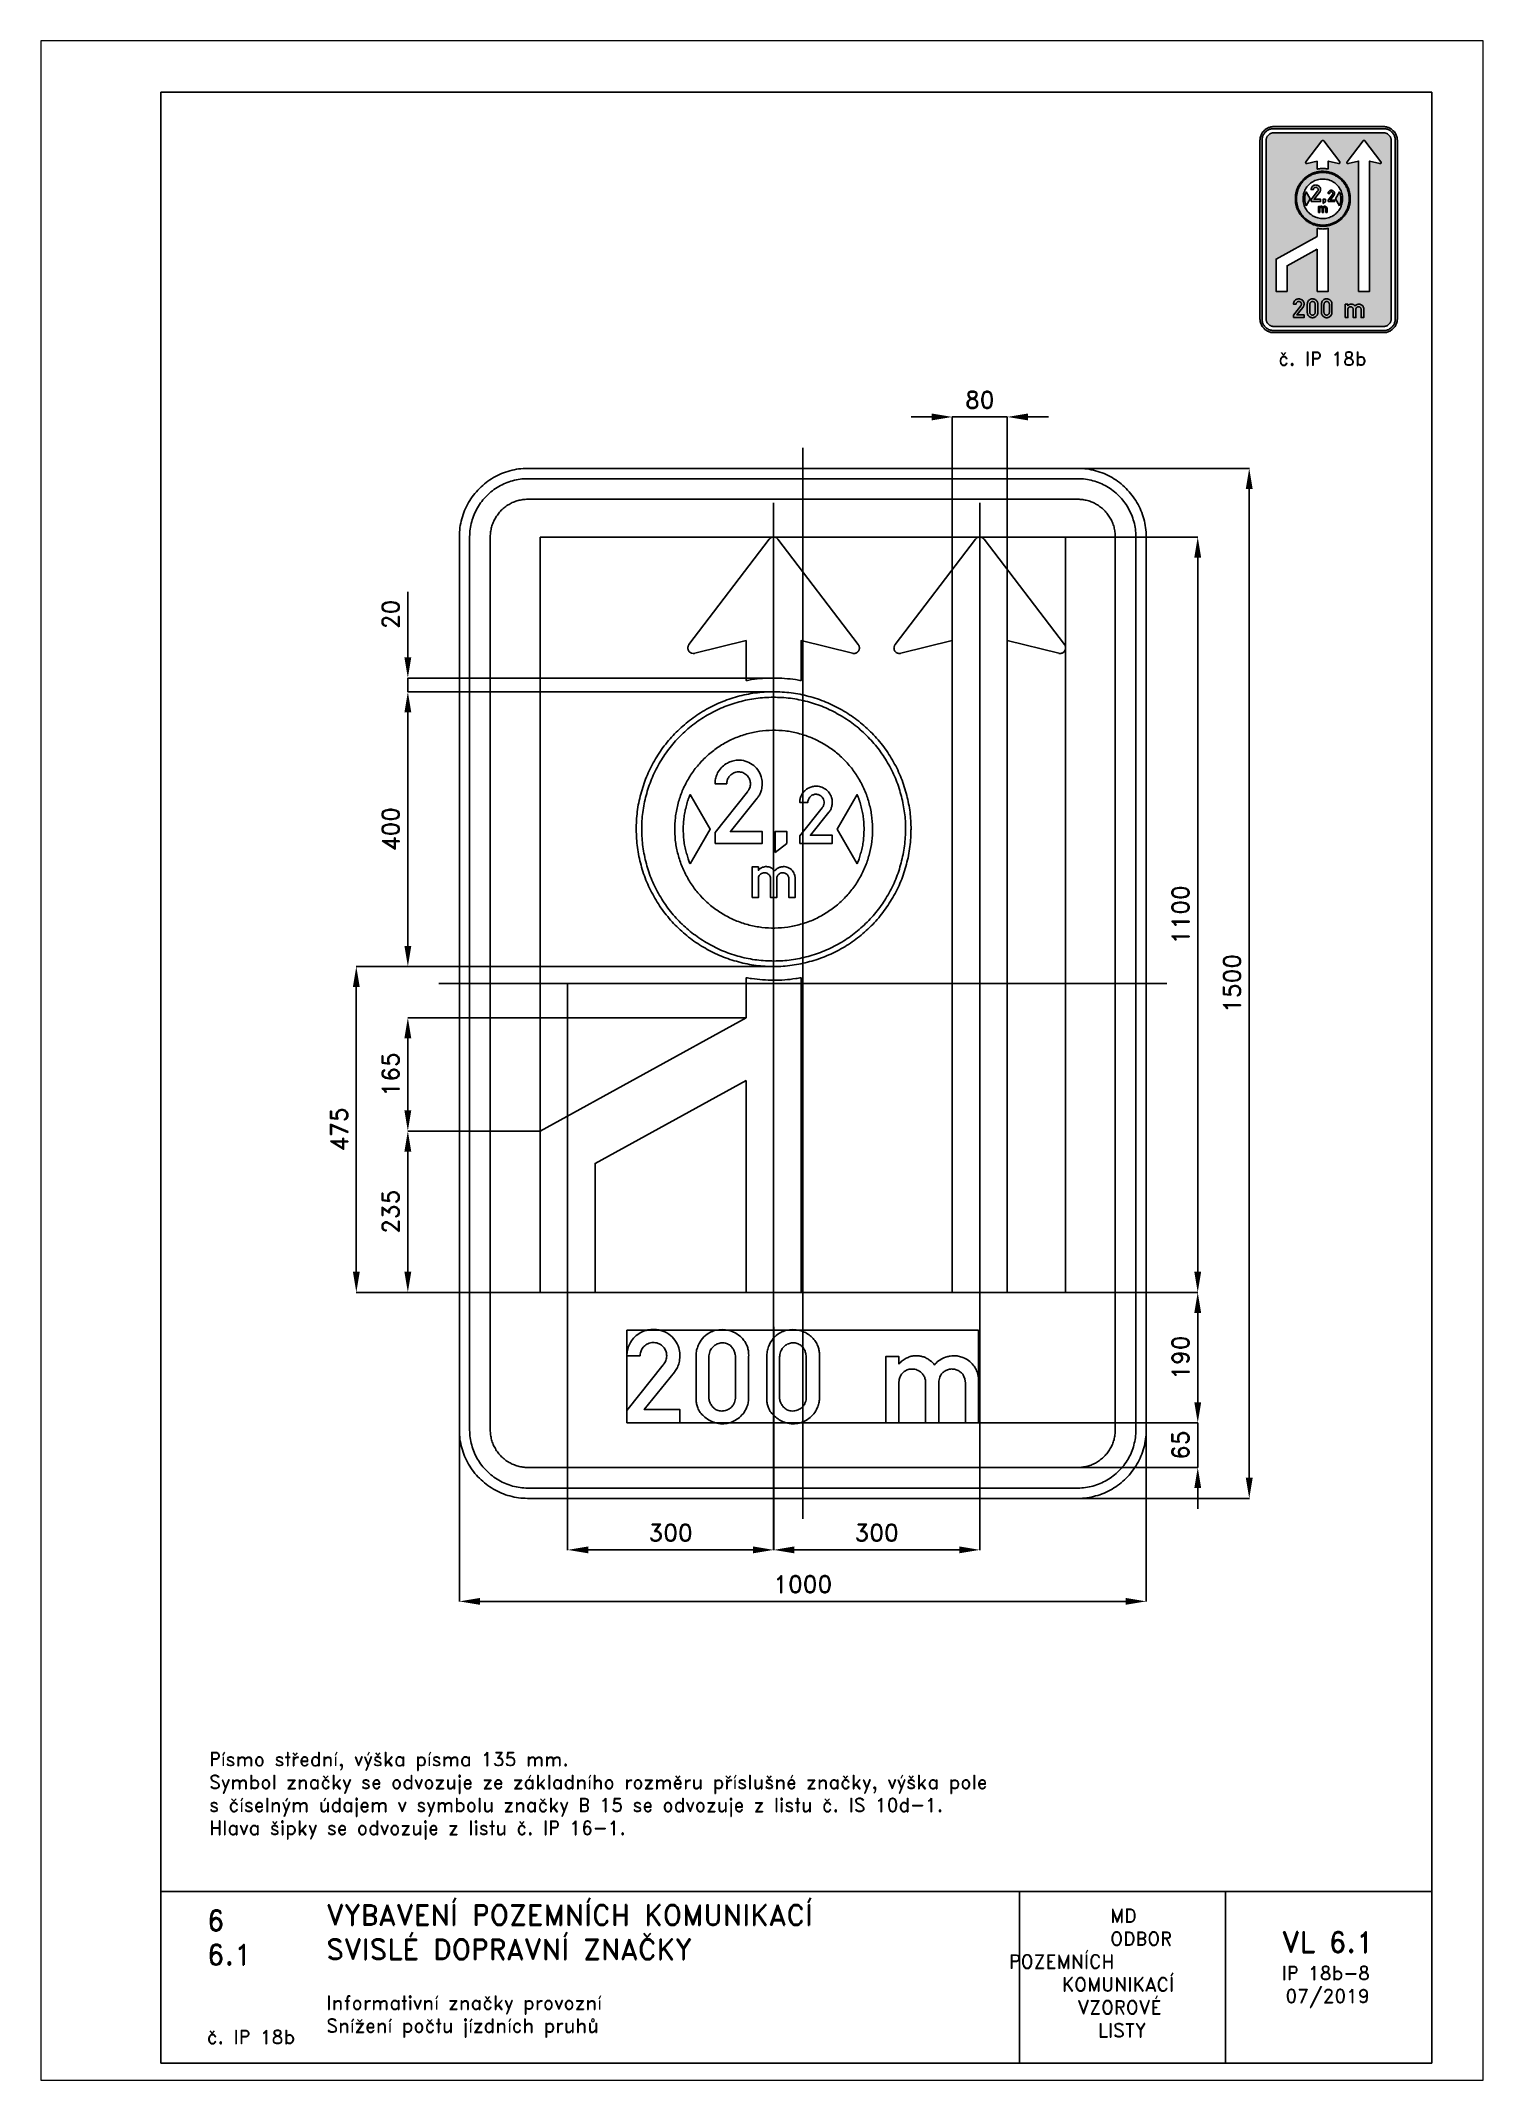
# Paper-space layout 'IP 18b-8' of a CAD drawing. Header units: millimetres. Extents: x 0 to 210, y 0 to 297.
# The model-space entities are those that its viewports show. They can reach past a viewport. Long polylines and large blocks are cut down to what shows.
import ezdxf

# ---------------------------------------------------------------- set-up
doc = ezdxf.new("R2010")
doc.units = ezdxf.units.MM
doc.header["$LTSCALE"] = 5
doc.linetypes.add('ČERCHOVANÁX2', pattern=[2, 1, -0.5, 0, -0.5])
doc.linetypes.add('ČÁRKOVANÁX2', pattern=[1.5, 1, -0.5])
for name, color, linetype in [('Kóty', 2, 'Continuous'), ('Rozpiska', 7, 'Continuous'), ('Značka', 7, 'Continuous')]:
    doc.layers.add(name, color=color, linetype=linetype)
doc.layers.add('Rámeček', color=6, linetype='Continuous', plot=False)
doc.styles.get("Standard").update_dxf_attribs({"font": 'romand.shx', "height": 25})
doc.dimstyles.get("Standard").update_dxf_attribs({"dimtxt": 25, "dimasz": 30, "dimexe": 0.18, "dimexo": 0.0625, "dimgap": 12.5, "dimtad": 1, "dimdec": 0, "dimzin": 0, "dimdsep": 46, "dimtxsty": 'Standard', "dimcen": 0.09, "dimadec": 0, "dimazin": 0, "dimtfac": 1, "dimtdec": 0, "dimtofl": 0, "dimtmove": 0, "dimatfit": 3, "dimfxl": 1, "dimtolj": 1, "dimtzin": 0, "dimarcsym": 0})

psp = doc.layouts.new('IP 18b-8')

# ---------------------------------------------------------------- texts
at = {"layer": 'Kóty', "insert": (24.5, 47.76), "char_height": 2, "attachment_point": 1}
psp.add_mtext_dynamic_manual_height_columns('{\\C7;Písmo střední, výška písma 135 mm.\\PSymbol značky se odvozuje ze základního rozměru příslušné značky, výška pole\\H1.83333x; \\H0.54545x;\\Ps číselným údajem v symbolu značky B 15 se odvozuje z listu č. IS 10d-1.\\H1.55556x; \\H0.64286x;\\PHlava šipky se odvozuje z listu č. IP 16-1.\\H1.64815x; }', width=169.904, gutter_width=125, heights=[0], dxfattribs=at)
at = {"layer": 'Rozpiska', "color": 7, "attachment_point": 1}
for s, width, gutter_width, heights, insert, char_height in [('\\pi2.66667;č. IP 18b', 20, 125, [0], (177.5, 251.7), 2), ('6', 149.0422, 100, [0], (24.17, 24.77), 3), ('{\\C6;VYBAVENÍ POZEMNÍCH KOMUNIKACÍ\\P}SVISLÉ DOPRAVNÍ ZNAČKY{\\H1.34524x; }', 149.0422, 100, [0], (41.56, 25.56), 3), ('\\pi14.7414;{\\C6;MD\\P\\pi2.36044;}ODBOR POZEMNÍCH{\\H1.57143x; }\\P\\pi7.69378;KOMUNIKACÍ{\\H1.5x; }\\P\\pi9.97949;{\\C6;VZOROVÉ\\H1.47619x; \\H0.67742x;\\P\\pi12.93187;LISTY\\H1.26984x; }', 33.1018, 100, [0], (140.95, 24.95), 2), ('\\pi1.03113;{\\H1.5x;\\C6;VL 6.1\\P\\pi0.98347;\\H0.66667x;IP 18b-8\\H1.66666x; \\H0.6x;\\P\\pi1.5549;07/2019\\H1.80159x; }', 16.0623, 100, [0], (179.66, 21.61), 2), ('6.1', 149.0422, 100, [0], (24.17, 19.78), 3), ('{\\C6;Informativní značky provozní\\P}Snížení počtu jízdních pruhů{\\H1.83333x; }', 149.0422, 100, [0], (41.56, 12.29), 2), ('{\\C6;č. IP 18b}', 18.3305, 100, [2.67], (24.18, 7.3), 2)]:
    psp.add_mtext_dynamic_manual_height_columns(s, width=width, gutter_width=gutter_width, heights=heights, dxfattribs=dict(at, insert=insert, char_height=char_height))

msp = doc.modelspace()

# ---------------------------------------------------------------- blocks, each defined once
blk = doc.blocks.new('*D0')
at = {"layer": 'Defpoints', "color": 0, "transparency": 16777216}
for p in [(-500, -576.2), (500, -596.8), (500, -900)]:
    blk.add_point(p, dxfattribs=at)
at = {"layer": 'Kóty', "color": 0, "lineweight": -2, "transparency": 16777216}
for p, q in [((-500, -576.2), (-500, -900.2)), ((500, -596.9), (500, -900.2)), ((-470, -900), (470, -900))]:
    blk.add_line(p, q, dxfattribs=at)
at = {"layer": 'Kóty', "color": 0, "transparency": 16777216}
for points in [[(-470, -895), (-470, -905), (-500, -900)], [(470, -895), (470, -905), (500, -900)]]:
    blk.add_solid(points, dxfattribs=at)
at = {"layer": 'Kóty', "color": 0, "transparency": 16777216, "insert": (0, -875), "char_height": 25, "attachment_point": 5}
blk.add_mtext('\\A1;1000', dxfattribs=at)
blk = doc.blocks.new('*D1')
at = {"layer": 'Defpoints', "color": 0, "transparency": 16777216}
for p in [(339.5, 750), (351.4, -750), (650, -750)]:
    blk.add_point(p, dxfattribs=at)
at = {"layer": 'Kóty', "color": 0, "lineweight": -2, "transparency": 16777216}
for p, q in [((339.6, 750), (650.2, 750)), ((650, 720), (650, -720)), ((351.5, -750), (650.2, -750))]:
    blk.add_line(p, q, dxfattribs=at)
at = {"layer": 'Kóty', "color": 0, "transparency": 16777216}
for points in [[(645, 720), (655, 720), (650, 750)], [(645, -720), (655, -720), (650, -750)]]:
    blk.add_solid(points, dxfattribs=at)
at = {"layer": 'Kóty', "color": 0, "transparency": 16777216, "insert": (625, 0), "char_height": 25, "attachment_point": 5, "rotation": 90}
blk.add_mtext('\\A1;1500', dxfattribs=at)
blk = doc.blocks.new('*D2')
at = {"layer": 'Defpoints', "color": 0, "transparency": 16777216}
for p in [(256, -640), (575, -640), (239.8, -705)]:
    blk.add_point(p, dxfattribs=at)
at = {"layer": 'Kóty', "color": 0, "lineweight": -2, "transparency": 16777216}
for p, q in [((575, -610), (575, -580)), ((256.1, -640), (575.2, -640)), ((239.8, -705), (575.2, -705)), ((575, -735), (575, -765))]:
    blk.add_line(p, q, dxfattribs=at)
at = {"layer": 'Kóty', "color": 0, "transparency": 16777216}
for points in [[(570, -610), (580, -610), (575, -640)], [(570, -735), (580, -735), (575, -705)]]:
    blk.add_solid(points, dxfattribs=at)
at = {"layer": 'Kóty', "color": 0, "transparency": 16777216, "insert": (550, -672.5), "char_height": 25, "attachment_point": 5, "rotation": 90}
blk.add_mtext('\\A1;65', dxfattribs=at)
blk = doc.blocks.new('*D3')
at = {"layer": 'Defpoints', "color": 0, "transparency": 16777216}
for p in [(297.7, 824.9), (217.7, 499.2), (297.7, 499.2)]:
    blk.add_point(p, dxfattribs=at)
at = {"layer": 'Kóty', "color": 0, "lineweight": -2, "transparency": 16777216}
for p, q in [((187.7, 824.9), (157.7, 824.9)), ((217.7, 499.3), (217.7, 825.1)), ((297.7, 499.3), (297.7, 825.1)), ((327.7, 824.9), (357.7, 824.9))]:
    blk.add_line(p, q, dxfattribs=at)
at = {"layer": 'Kóty', "color": 0, "transparency": 16777216}
for points in [[(187.7, 829.9), (187.7, 819.9), (217.7, 824.9)], [(327.7, 829.9), (327.7, 819.9), (297.7, 824.9)]]:
    blk.add_solid(points, dxfattribs=at)
at = {"layer": 'Kóty', "color": 0, "transparency": 16777216, "insert": (257.7, 849.9), "char_height": 25, "attachment_point": 5}
blk.add_mtext('\\A1;80', dxfattribs=at)
blk = doc.blocks.new('*D4')
at = {"layer": 'Defpoints', "color": 0, "transparency": 16777216}
for p in [(382.39, 650), (575, 650), (382.39, -450)]:
    blk.add_point(p, dxfattribs=at)
at = {"layer": 'Kóty', "color": 0, "lineweight": -2, "transparency": 16777216}
for p, q in [((382.4525, 650), (575.18, 650)), ((575, -420), (575, 620)), ((382.4525, -450), (575.18, -450))]:
    blk.add_line(p, q, dxfattribs=at)
at = {"layer": 'Kóty', "color": 0, "transparency": 16777216}
for points in [[(570, 620), (580, 620), (575, 650)], [(570, -420), (580, -420), (575, -450)]]:
    blk.add_solid(points, dxfattribs=at)
at = {"layer": 'Kóty', "color": 0, "transparency": 16777216, "insert": (550, 100), "char_height": 25, "attachment_point": 5, "rotation": 90}
blk.add_mtext('\\A1;1100', dxfattribs=at)
blk = doc.blocks.new('*D5')
at = {"layer": 'Defpoints', "color": 0, "transparency": 16777216}
for p in [(-342.39, -500), (-42.39, -500), (-42.39, -825)]:
    blk.add_point(p, dxfattribs=at)
at = {"layer": 'Kóty', "color": 0, "lineweight": -2, "transparency": 16777216}
for p, q in [((-342.39, -500.0625), (-342.39, -825.18)), ((-42.39, -500.0625), (-42.39, -825.18)), ((-312.39, -825), (-72.39, -825))]:
    blk.add_line(p, q, dxfattribs=at)
at = {"layer": 'Kóty', "color": 0, "transparency": 16777216}
for points in [[(-312.39, -820), (-312.39, -830), (-342.39, -825)], [(-72.39, -820), (-72.39, -830), (-42.39, -825)]]:
    blk.add_solid(points, dxfattribs=at)
at = {"layer": 'Kóty', "color": 0, "transparency": 16777216, "insert": (-192.39, -800), "char_height": 25, "attachment_point": 5}
blk.add_mtext('\\A1;300', dxfattribs=at)
blk = doc.blocks.new('*D6')
at = {"layer": 'Defpoints', "color": 0, "transparency": 16777216}
for p in [(-42.4, -500), (257.7, -500), (-42.4, -825)]:
    blk.add_point(p, dxfattribs=at)
at = {"layer": 'Kóty', "color": 0, "lineweight": -2, "transparency": 16777216}
for p, q in [((-42.4, -500.1), (-42.4, -825.2)), ((257.7, -500.1), (257.7, -825.2)), ((227.7, -825), (-12.4, -825))]:
    blk.add_line(p, q, dxfattribs=at)
at = {"layer": 'Kóty', "color": 0, "transparency": 16777216}
for points in [[(-12.4, -820), (-12.4, -830), (-42.4, -825)], [(227.7, -820), (227.7, -830), (257.7, -825)]]:
    blk.add_solid(points, dxfattribs=at)
at = {"layer": 'Kóty', "color": 0, "transparency": 16777216, "insert": (107.6, -800), "char_height": 25, "attachment_point": 5}
blk.add_mtext('\\A1;300', dxfattribs=at)
blk = doc.blocks.new('*D7')
at = {"layer": 'Defpoints', "color": 0, "transparency": 16777216}
for p in [(-575, -215), (-382.4, -215), (-382.4, -450)]:
    blk.add_point(p, dxfattribs=at)
at = {"layer": 'Kóty', "color": 0, "lineweight": -2, "transparency": 16777216}
for p, q in [((-382.5, -215), (-575.2, -215)), ((-575, -420), (-575, -245)), ((-382.5, -450), (-575.2, -450))]:
    blk.add_line(p, q, dxfattribs=at)
at = {"layer": 'Kóty', "color": 0, "transparency": 16777216}
for points in [[(-580, -245), (-570, -245), (-575, -215)], [(-580, -420), (-570, -420), (-575, -450)]]:
    blk.add_solid(points, dxfattribs=at)
at = {"layer": 'Kóty', "color": 0, "transparency": 16777216, "insert": (-600, -332.5), "char_height": 25, "attachment_point": 5, "rotation": 90}
blk.add_mtext('\\A1;235', dxfattribs=at)
blk = doc.blocks.new('*D8')
at = {"layer": 'Defpoints', "color": 0, "transparency": 16777216}
for p in [(-575, -50), (-82.4, -50), (-382.4, -215)]:
    blk.add_point(p, dxfattribs=at)
at = {"layer": 'Kóty', "color": 0, "lineweight": -2, "transparency": 16777216}
for p, q in [((-82.5, -50), (-575.2, -50)), ((-575, -185), (-575, -80)), ((-382.5, -215), (-575.2, -215))]:
    blk.add_line(p, q, dxfattribs=at)
at = {"layer": 'Kóty', "color": 0, "transparency": 16777216}
for points in [[(-580, -80), (-570, -80), (-575, -50)], [(-580, -185), (-570, -185), (-575, -215)]]:
    blk.add_solid(points, dxfattribs=at)
at = {"layer": 'Kóty', "color": 0, "transparency": 16777216, "insert": (-600, -132.5), "char_height": 25, "attachment_point": 5, "rotation": 90}
blk.add_mtext('\\A1;165', dxfattribs=at)
blk = doc.blocks.new('*D9')
at = {"layer": 'Defpoints', "color": 0, "transparency": 16777216}
for p in [(-650, 24.6), (-41.3, 24.6), (-382.5, -450)]:
    blk.add_point(p, dxfattribs=at)
at = {"layer": 'Kóty', "color": 0, "lineweight": -2, "transparency": 16777216}
for p, q in [((-41.4, 24.6), (-650.2, 24.6)), ((-650, -420), (-650, -5.4)), ((-382.5, -450), (-650.2, -450))]:
    blk.add_line(p, q, dxfattribs=at)
at = {"layer": 'Kóty', "color": 0, "transparency": 16777216}
for points in [[(-655, -5.4), (-645, -5.4), (-650, 24.6)], [(-655, -420), (-645, -420), (-650, -450)]]:
    blk.add_solid(points, dxfattribs=at)
at = {"layer": 'Kóty', "color": 0, "transparency": 16777216, "insert": (-675, -212.7), "char_height": 25, "attachment_point": 5, "rotation": 90}
blk.add_mtext('\\A1;475', dxfattribs=at)
blk = doc.blocks.new('*D10')
at = {"layer": 'Defpoints', "color": 0, "transparency": 16777216}
for p in [(382.4, -450), (575, -450), (348.6, -640)]:
    blk.add_point(p, dxfattribs=at)
at = {"layer": 'Kóty', "color": 0, "lineweight": -2, "transparency": 16777216}
for p, q in [((382.5, -450), (575.2, -450)), ((575, -610), (575, -480)), ((348.7, -640), (575.2, -640))]:
    blk.add_line(p, q, dxfattribs=at)
at = {"layer": 'Kóty', "color": 0, "transparency": 16777216}
for points in [[(570, -480), (580, -480), (575, -450)], [(570, -610), (580, -610), (575, -640)]]:
    blk.add_solid(points, dxfattribs=at)
at = {"layer": 'Kóty', "color": 0, "transparency": 16777216, "insert": (550, -545), "char_height": 25, "attachment_point": 5, "rotation": 90}
blk.add_mtext('\\A1;190', dxfattribs=at)
blk = doc.blocks.new('*D11')
at = {"layer": 'Defpoints', "color": 0, "transparency": 16777216}
for p in [(-575, 424.6), (-43.3, 424.6), (-41.3, 24.6)]:
    blk.add_point(p, dxfattribs=at)
at = {"layer": 'Kóty', "color": 0, "lineweight": -2, "transparency": 16777216}
for p, q in [((-43.4, 424.6), (-575.2, 424.6)), ((-575, 54.6), (-575, 394.6)), ((-41.4, 24.6), (-575.2, 24.6))]:
    blk.add_line(p, q, dxfattribs=at)
at = {"layer": 'Kóty', "color": 0, "transparency": 16777216}
for points in [[(-580, 394.6), (-570, 394.6), (-575, 424.6)], [(-580, 54.6), (-570, 54.6), (-575, 24.6)]]:
    blk.add_solid(points, dxfattribs=at)
at = {"layer": 'Kóty', "color": 0, "transparency": 16777216, "insert": (-600, 224.6), "char_height": 25, "attachment_point": 5, "rotation": 90}
blk.add_mtext('\\A1;400', dxfattribs=at)
blk = doc.blocks.new('*D12')
at = {"layer": 'Defpoints', "color": 0, "transparency": 16777216}
for p in [(-575, 444.6), (-43.3, 424.6), (-42.4, 444.6)]:
    blk.add_point(p, dxfattribs=at)
at = {"layer": 'Kóty', "color": 0, "lineweight": -2, "transparency": 16777216}
for p, q in [((-575, 474.6), (-575, 570.1)), ((-42.4, 444.6), (-575.2, 444.6)), ((-43.4, 424.6), (-575.2, 424.6)), ((-575, 394.6), (-575, 364.6))]:
    blk.add_line(p, q, dxfattribs=at)
at = {"layer": 'Kóty', "color": 0, "transparency": 16777216}
for points in [[(-580, 474.6), (-570, 474.6), (-575, 444.6)], [(-580, 394.6), (-570, 394.6), (-575, 424.6)]]:
    blk.add_solid(points, dxfattribs=at)
at = {"layer": 'Kóty', "color": 0, "transparency": 16777216, "insert": (-600, 537.3), "char_height": 25, "attachment_point": 5, "rotation": 90}
blk.add_mtext('\\A1;20', dxfattribs=at)

# ---------------------------------------------------------------- dimensions: what is measured, and where the dimension line sits
at = {"layer": 'Kóty'}
for base, p1, p2, picture, middle in [((297.7, 824.9), (217.7, 499.2), (297.7, 499.2), '*D3', (257.7, 849.9)), ((-42.4, -825), (-342.4, -500), (-42.4, -500), '*D5', (-192.4, -800)), ((-42.4, -825), (257.7, -500), (-42.4, -500), '*D6', (107.6, -800)), ((500, -900), (-500, -576.2), (500, -596.8), '*D0', (0, -875))]:
    dim = msp.add_linear_dim(base=base, p1=p1, p2=p2, dimstyle='Standard', dxfattribs=at)
    dim.commit()
    dim.dimension.update_dxf_attribs({"geometry": picture, "text_midpoint": middle})
for base, p1, p2, picture, middle in [((650, -750), (339.5, 750), (351.4, -750), '*D1', (625, 0)), ((575, 650), (382.4, -450), (382.4, 650), '*D4', (550, 100)), ((-575, 444.6), (-43.3, 424.6), (-42.4, 444.6), '*D12', (-600, 537.3)), ((-575, 424.6), (-41.3, 24.6), (-43.3, 424.6), '*D11', (-600, 224.6)), ((-650, 24.6), (-382.5, -450), (-41.3, 24.6), '*D9', (-675, -212.7)), ((-575, -50), (-382.4, -215), (-82.4, -50), '*D8', (-600, -132.5)), ((-575, -215), (-382.4, -450), (-382.4, -215), '*D7', (-600, -332.5)), ((575, -450), (348.6, -640), (382.4, -450), '*D10', (550, -545)), ((575, -640), (239.8, -705), (256, -640), '*D2', (550, -672.5))]:
    dim = msp.add_linear_dim(base=base, p1=p1, p2=p2, angle=90, dimstyle='Standard', dxfattribs=at)
    dim.commit()
    dim.dimension.update_dxf_attribs({"geometry": picture, "text_midpoint": middle})

# ---------------------------------------------------------------- linework, layer by layer
at = {"layer": 'Kóty'}
for points in [[(217.6, 824.9), (297.6, 824.9)], [(-575, 424.6), (-575, 444.6)], [(575, -705), (575, -640)]]:
    msp.add_lwpolyline(points, dxfattribs=at)
at = {"layer": 'Značka', "color": 6, "linetype": 'ČERCHOVANÁX2', "ltscale": 5}
for points in [[(0, -780), (0, 780)], [(-42.4, -500), (-42.4, 700)], [(257.7, -500), (257.7, 700)], [(530, 0), (-530, 0)], [(-342.4, -500), (-342.4, 0)], [(-342.4, -450), (-342.4, 0)]]:
    msp.add_lwpolyline(points, dxfattribs=at)
at = {"layer": 'Značka', "color": 5}
for points in [[(-400, -750), (-400.4, -750), (-400.8, -750, -0.03218), (-413.7, -749.1, -0.035443), (-426.4, -746.5, -0.036267), (-438.7, -742.3, -0.03442), (-450.2, -736.5, -0.033722), (-461, -729.3, -0.034085), (-470.7, -720.7, -0.034209), (-479.3, -711, -0.034229), (-486.5, -700.2, -0.034044), (-492.3, -688.7, -0.033412), (-496.5, -676.4, -0.034127), (-499.1, -663.7, -0.036745), (-500, -650.8), (-500, -650.4), (-500, -650), (-500, 650), (-500, 650.4), (-500, 650.8, -0.03218), (-499.1, 663.7, -0.035441), (-496.5, 676.4, -0.03627), (-492.3, 688.7, -0.034417), (-486.5, 700.2, -0.033719), (-479.3, 711, -0.034078), (-470.7, 720.7, -0.034208), (-461, 729.3, -0.034227), (-450.2, 736.5, -0.034051), (-438.7, 742.3, -0.033416), (-426.4, 746.5, -0.034129), (-413.7, 749.1, -0.036746), (-400.8, 750), (-400.4, 750), (-400, 750), (400, 750), (400.4, 750), (400.8, 750, -0.032179), (413.7, 749.1, -0.035451), (426.4, 746.5, -0.036282), (438.7, 742.3, -0.034425), (450.2, 736.5, -0.033731), (461, 729.3, -0.034081), (470.7, 720.7, -0.034214), (479.3, 711, -0.034229), (486.5, 700.2, -0.034034), (492.3, 688.6, -0.033411), (496.5, 676.4, -0.034122), (499.1, 663.7, -0.036741), (500, 650.8), (500, 650.4), (500, 650), (500, -650), (500, -650.4), (500, -650.8, -0.032179), (499.1, -663.7, -0.035442), (496.5, -676.4, -0.036264), (492.3, -688.7, -0.034415), (486.5, -700.2, -0.033719), (479.3, -711, -0.034086), (470.7, -720.7, -0.034205), (461, -729.3, -0.03423), (450.2, -736.5, -0.034046), (438.7, -742.3, -0.033413), (426.4, -746.5, -0.034127), (413.7, -749.1, -0.036745), (400.8, -750), (400.4, -750), (400, -750), (-400, -750)], [(-400, -735), (-400.3, -735), (-400.7, -735, -0.03218), (-411.6, -734.2, -0.035443), (-422.4, -732, -0.036267), (-432.9, -728.5, -0.03442), (-442.7, -723.5, -0.033721), (-451.9, -717.4, -0.034085), (-460.1, -710.1, -0.034209), (-467.4, -701.9, -0.034229), (-473.5, -692.7, -0.034045), (-478.4, -682.9, -0.033412), (-482, -672.4, -0.034127), (-484.3, -661.6, -0.036745), (-485, -650.7), (-485, -650.3), (-485, -650), (-485, 650), (-485, 650.3), (-485, 650.7, -0.032181), (-484.2, 661.6, -0.035444), (-482, 672.4, -0.036267), (-478.5, 682.9, -0.034419), (-473.5, 692.7, -0.033711), (-467.4, 701.9, -0.034078), (-460.1, 710.1, -0.034195), (-451.9, 717.4, -0.034219), (-442.7, 723.5, -0.034051), (-432.9, 728.4, -0.033409), (-422.4, 732, -0.034121), (-411.6, 734.3, -0.036745), (-400.7, 735), (-400.3, 735), (-400, 735), (400, 735), (400.3, 735), (400.7, 735, -0.032174), (411.6, 734.2, -0.03544), (422.4, 732, -0.036261), (432.9, 728.5, -0.03443), (442.7, 723.5, -0.033731), (451.9, 717.4, -0.03408), (460.1, 710.1, -0.034212), (467.4, 701.9, -0.03423), (473.5, 692.7, -0.034037), (478.4, 682.9, -0.033418), (482, 672.4, -0.034127), (484.3, 661.6, -0.036751), (485, 650.7), (485, 650.3), (485, 650), (485, -650), (485, -650.3), (485, -650.7, -0.032185), (484.2, -661.6, -0.03545), (482, -672.4, -0.036271), (478.5, -682.9, -0.034419), (473.5, -692.7, -0.033715), (467.4, -701.9, -0.034083), (460.1, -710.1, -0.034209), (451.9, -717.4, -0.034231), (442.7, -723.5, -0.034042), (432.9, -728.4, -0.033411), (422.4, -732, -0.034127), (411.6, -734.3, -0.036745), (400.7, -735), (400.3, -735), (400, -735), (-400, -735)], [(-400, -705), (400, -705), (400.2, -705), (400.4, -705, 0.03218), (407.5, -704.5, 0.035442), (414.5, -703.1, 0.036265), (421.3, -700.8, 0.034422), (427.6, -697.6, 0.033717), (433.6, -693.6, 0.034088), (438.9, -688.9, 0.034212), (443.6, -683.6, 0.034229), (447.6, -677.6, 0.034042), (450.7, -671.3, 0.033412), (453.1, -664.5, 0.034125), (454.5, -657.5, 0.036743), (455, -650.4), (455, -650.2), (455, -650), (455, 650), (455, 650.2), (455, 650.4, 0.032187), (454.5, 657.5, 0.035442), (453.1, 664.5, 0.036278), (450.8, 671.3, 0.034421), (447.6, 677.6, 0.033718), (443.6, 683.5, 0.034078), (438.9, 688.9, 0.034199), (433.6, 693.6, 0.034236), (427.6, 697.6, 0.03403), (421.3, 700.8, 0.033395), (414.5, 703, 0.034109), (407.5, 704.5, 0.036744), (400.4, 705), (400.2, 705), (400, 705), (-400, 705), (-400.2, 705), (-400.4, 705, 0.032171), (-407.5, 704.5, 0.035429), (-414.5, 703, 0.036266), (-421.3, 700.8, 0.034431), (-427.6, 697.6, 0.033735), (-433.6, 693.6, 0.034079), (-438.9, 688.9, 0.034224), (-443.6, 683.5, 0.034235), (-447.6, 677.6, 0.03404), (-450.7, 671.3, 0.033409), (-453.1, 664.5, 0.034125), (-454.5, 657.5, 0.036745), (-455, 650.4), (-455, 650.2), (-455, 650), (-455, -650), (-455, -650.2), (-455, -650.4, 0.03218), (-454.5, -657.5, 0.035443), (-453.1, -664.5, 0.036267), (-450.8, -671.3, 0.034421), (-447.6, -677.6, 0.033721), (-443.6, -683.6, 0.034084), (-438.9, -688.9, 0.034208), (-433.6, -693.6, 0.03423), (-427.6, -697.6, 0.034044), (-421.3, -700.7, 0.033412), (-414.5, -703.1, 0.034127), (-407.5, -704.5, 0.036745), (-400.4, -705), (-400.2, -705), (-400, -705)], [(-82.4, 499.2), (-157.4, 480.7), (-157.8, 480.6), (-158.2, 480.5), (-159.8, 480.4), (-161.3, 480.7), (-161.4, 480.7), (-161.5, 480.7), (-161.5, 480.7), (-161.5, 480.7), (-161.6, 480.8), (-161.7, 480.8), (-161.8, 480.8), (-161.9, 480.8), (-162, 480.9), (-162.1, 480.9), (-162.2, 480.9), (-162.3, 481), (-162.4, 481), (-162.5, 481.1), (-162.6, 481.1), (-162.7, 481.2), (-162.8, 481.2), (-162.9, 481.3), (-163, 481.3), (-163.2, 481.4), (-163.3, 481.4), (-163.4, 481.5), (-163.5, 481.6), (-163.6, 481.6), (-163.7, 481.7), (-163.8, 481.8), (-163.9, 481.8), (-164, 481.9), (-164.1, 482), (-164.2, 482.1), (-164.3, 482.1), (-164.4, 482.2), (-164.5, 482.3), (-164.6, 482.4), (-164.7, 482.5), (-164.7, 482.5), (-164.8, 482.6), (-164.9, 482.7), (-165, 482.8), (-165.1, 482.9), (-165.2, 483), (-165.3, 483.1), (-165.4, 483.2), (-165.4, 483.2), (-165.5, 483.3), (-165.6, 483.4), (-165.7, 483.5), (-165.7, 483.6), (-165.8, 483.7), (-165.9, 483.8), (-166, 483.9), (-166, 484), (-166.1, 484.1), (-166.2, 484.2), (-166.2, 484.3), (-166.3, 484.5), (-166.3, 484.6), (-166.4, 484.7), (-166.5, 484.8), (-166.5, 484.9), (-166.6, 485), (-166.6, 485.1), (-166.7, 485.2), (-166.7, 485.3), (-166.8, 485.5), (-166.8, 485.6), (-166.8, 485.7), (-166.9, 485.8), (-166.9, 485.9), (-167, 486), (-167, 486.2), (-167, 486.3), (-167.1, 486.4), (-167.1, 486.5), (-167.1, 486.6), (-167.2, 486.7), (-167.2, 486.9), (-167.2, 487), (-167.2, 487.1), (-167.3, 487.2), (-167.3, 487.4), (-167.3, 487.5), (-167.3, 487.6), (-167.3, 487.7), (-167.3, 487.8), (-167.3, 488), (-167.3, 488.1), (-167.3, 488.2), (-167.3, 488.3), (-167.3, 488.5), (-167.3, 488.6), (-167.3, 488.7), (-167.3, 488.8), (-167.3, 488.9), (-167.3, 489.1), (-167.3, 489.2), (-167.3, 489.3), (-167.3, 489.4), (-167.3, 489.6), (-167.2, 489.7), (-167.2, 489.8), (-167.2, 489.9), (-167.2, 490), (-167.2, 490.1), (-167.1, 490.2), (-167.1, 490.3), (-167.1, 490.4), (-167.1, 490.5), (-167.1, 490.6), (-167, 490.7), (-167, 490.7), (-167, 490.8), (-166.9, 490.9), (-166.9, 491), (-166.9, 491.1), (-166.8, 491.2), (-166.8, 491.3), (-166.8, 491.4), (-166.7, 491.5), (-166.7, 491.6), (-166.7, 491.7), (-166.6, 491.8), (-166.6, 491.9), (-166.5, 491.9), (-166.5, 492), (-166.5, 492.1), (-166.4, 492.1), (-166.4, 492.2), (-166.4, 492.3), (-166.3, 492.4), (-166.3, 492.4), (-166.2, 492.5), (-166.2, 492.5), (-166.2, 492.5), (-166.2, 492.6), (-166.1, 492.6), (-165.9, 492.9), (-165.7, 493.3), (-48.8, 646.8), (-48.6, 647.1), (-48.3, 647.4), (-47.3, 648.4), (-46, 649.2), (-45.9, 649.2), (-45.8, 649.3), (-45.8, 649.3), (-45.8, 649.3), (-45.7, 649.3), (-45.7, 649.3), (-45.6, 649.4), (-45.5, 649.4), (-45.4, 649.4), (-45.3, 649.5), (-45.2, 649.5), (-45.2, 649.5), (-45, 649.6), (-44.9, 649.6), (-44.8, 649.6), (-44.7, 649.7), (-44.6, 649.7), (-44.5, 649.7), (-44.4, 649.8), (-44.3, 649.8), (-44.2, 649.8), (-44, 649.9), (-43.9, 649.9), (-43.8, 649.9), (-43.7, 649.9), (-43.6, 649.9), (-43.5, 649.9), (-43.4, 650), (-43.3, 650), (-43.1, 650), (-43, 650), (-42.9, 650), (-42.8, 650), (-42.7, 650), (-42.6, 650), (-42.4, 650), (-42.3, 650), (-42.2, 650), (-42.1, 650), (-42, 650), (-41.9, 650), (-41.8, 650), (-41.6, 650), (-41.5, 650), (-41.4, 649.9), (-41.3, 649.9), (-41.2, 649.9), (-41.1, 649.9), (-41, 649.9), (-40.8, 649.9), (-40.7, 649.8), (-40.6, 649.8), (-40.5, 649.8), (-40.4, 649.7), (-40.3, 649.7), (-40.2, 649.7), (-40.1, 649.6), (-40, 649.6), (-39.8, 649.6), (-39.7, 649.5), (-39.7, 649.5), (-39.6, 649.5), (-39.5, 649.4), (-39.4, 649.4), (-39.3, 649.4), (-39.2, 649.3), (-39.2, 649.3), (-39.1, 649.3), (-39.1, 649.3), (-39.1, 649.3), (-39, 649.2), (-38.9, 649.2), (-37.6, 648.4), (-36.6, 647.4), (-36.3, 647.1), (-36.1, 646.8), (80.8, 493.3), (81, 492.9), (81.3, 492.6), (81.3, 492.6), (81.3, 492.5), (81.3, 492.5), (81.4, 492.5), (81.4, 492.4), (81.4, 492.4), (81.5, 492.3), (81.5, 492.2), (81.5, 492.1), (81.6, 492.1), (81.6, 492), (81.6, 491.9), (81.7, 491.8), (81.7, 491.8), (81.8, 491.7), (81.8, 491.6), (81.8, 491.5), (81.9, 491.4), (81.9, 491.3), (81.9, 491.2), (82, 491.1), (82, 491), (82, 490.9), (82.1, 490.8), (82.1, 490.7), (82.1, 490.6), (82.2, 490.6), (82.2, 490.5), (82.2, 490.4), (82.2, 490.3), (82.3, 490.2), (82.3, 490.1), (82.3, 490), (82.3, 489.9), (82.3, 489.8), (82.3, 489.7), (82.4, 489.6), (82.4, 489.4), (82.4, 489.3), (82.4, 489.2), (82.4, 489.1), (82.4, 488.9), (82.4, 488.8), (82.4, 488.7), (82.5, 488.6), (82.5, 488.5), (82.5, 488.3), (82.5, 488.2), (82.4, 488.1), (82.4, 488), (82.4, 487.8), (82.4, 487.7), (82.4, 487.6), (82.4, 487.5), (82.4, 487.4), (82.4, 487.2), (82.3, 487.1), (82.3, 487), (82.3, 486.9), (82.3, 486.7), (82.2, 486.6), (82.2, 486.5), (82.2, 486.4), (82.1, 486.3), (82.1, 486.2), (82.1, 486), (82, 485.9), (82, 485.8), (82, 485.7), (81.9, 485.6), (81.9, 485.5), (81.8, 485.3), (81.8, 485.2), (81.7, 485.1), (81.7, 485), (81.6, 484.9), (81.6, 484.8), (81.5, 484.7), (81.5, 484.6), (81.4, 484.5), (81.3, 484.3), (81.3, 484.2), (81.2, 484.1), (81.1, 484), (81.1, 483.9), (81, 483.8, -0.004708), (80.9, 483.7, -0.004436), (80.9, 483.6, -0.004564), (80.8, 483.5, -0.0051), (80.7, 483.4, -0.004835), (80.6, 483.3, -0.003767), (80.5, 483.2, -0.003686), (80.5, 483.2, -0.004593), (80.4, 483.1, -0.004711), (80.3, 483, -0.00404), (80.2, 482.9, -0.003723), (80.1, 482.8, -0.003752), (80, 482.7, -0.003277), (79.9, 482.6, -0.002297), (79.9, 482.5, -0.002295), (79.8, 482.5, -0.003272), (79.7, 482.4, -0.003745), (79.6, 482.3, -0.003715), (79.5, 482.2, -0.004029), (79.4, 482.1, -0.004696), (79.3, 482.1, -0.004577), (79.2, 482), (79.1, 481.9), (79, 481.8, -0.004807), (78.9, 481.8, -0.005065), (78.8, 481.7), (78.7, 481.6), (78.6, 481.6), (78.5, 481.5), (78.4, 481.4), (78.3, 481.4), (78.1, 481.3), (78, 481.3), (77.9, 481.2), (77.8, 481.2), (77.7, 481.1), (77.6, 481.1), (77.5, 481), (77.4, 481), (77.2, 480.9), (77.1, 480.9), (77, 480.9), (76.9, 480.8), (76.8, 480.8), (76.7, 480.7), (76.5, 480.7), (76.4, 480.7), (76.3, 480.7), (76.2, 480.6), (76.1, 480.6), (76, 480.6), (75.9, 480.6), (75.8, 480.5), (75.7, 480.5), (75.6, 480.5), (75.5, 480.5), (75.5, 480.5), (75.4, 480.5), (75.3, 480.5), (75.2, 480.4), (75.1, 480.4), (75, 480.4), (74.9, 480.4), (74.8, 480.4), (74.7, 480.4), (74.6, 480.4), (74.5, 480.4), (74.4, 480.4), (74.3, 480.4), (74.2, 480.4), (74.1, 480.4), (74, 480.4), (73.9, 480.4), (73.8, 480.4), (73.8, 480.4), (73.7, 480.5), (73.6, 480.5), (73.5, 480.5), (73.5, 480.5), (73.5, 480.5), (73.4, 480.5), (73.4, 480.5), (73.3, 480.5), (72.9, 480.6), (72.5, 480.7), (-2.4, 499.2), (-2.4, 440.9, 0.001251), (-6.4, 441.6, 0.003752), (-10.4, 442.3, 0.019625), (-26.4, 444, 0.018953), (-42.4, 444.6, 0.019649), (-58.5, 444.1, 0.021767), (-74.5, 442.3, 0.004293), (-78.5, 441.6, 0.001431), (-82.4, 440.9), (-82.4, 499.2)], [(217.7, -450), (297.7, -450), (297.7, -430), (297.7, 475.2), (297.7, 499.2), (372.6, 480.7), (373, 480.6), (373.4, 480.5, 0.052605), (375, 480.4, 0.052709), (376.5, 480.7, 0.065448), (378.4, 481.4, 0.065431), (380, 482.5, 0.06536), (381.2, 484, 0.065363), (382.1, 485.8, 0.064696), (382.5, 487.7, 0.063614), (382.4, 489.7, 0.052648), (382.1, 491.2, 0.057626), (381.4, 492.6), (381.1, 492.9), (380.9, 493.3), (264, 646.8), (263.8, 647.1), (263.6, 647.4, 0.049093), (262.5, 648.4, 0.049106), (261.2, 649.2, 0.061154), (259.5, 649.8, 0.061387), (257.7, 650, 0.061042), (255.8, 649.8, 0.059488), (254.1, 649.2, 0.04919), (252.8, 648.4, 0.053637), (251.8, 647.4), (251.5, 647.1), (251.3, 646.8), (134.4, 493.3), (134.2, 492.9), (134, 492.6, 0.052568), (133.3, 491.2, 0.0526), (132.9, 489.7, 0.065439), (132.8, 487.7, 0.065403), (133.2, 485.8, 0.065278), (134.1, 484, 0.065205), (135.4, 482.5, 0.064816), (137, 481.4, 0.06369), (138.8, 480.7, 0.052705), (140.4, 480.4, 0.057454), (141.9, 480.5), (142.3, 480.6), (142.7, 480.7), (217.7, 499.2), (217.7, 475.2), (217.7, -450)], [(157.6, 224.6), (157.5, 223.3), (157.5, 222, -0.032167), (155.5, 195.9, -0.035723), (150, 170.3, -0.036666), (141.5, 145.6, -0.034754), (129.4, 122.3, -0.034039), (114.7, 100.7, -0.034453), (97.1, 81.3, -0.034561), (77.3, 64.3, -0.034427), (55.3, 50.1, -0.034389), (31.7, 38.8, -0.034418), (6.8, 30.8, -0.034423), (-18.9, 25.9, -0.034417), (-45.1, 24.6, -0.034416), (-71.2, 26.6, -0.034417), (-96.7, 32.1, -0.034417), (-121.4, 40.8, -0.034417), (-144.7, 52.7, -0.034417), (-166.3, 67.5, -0.034417), (-185.7, 85, -0.034417), (-202.8, 104.9, -0.034417), (-216.9, 126.9, -0.034417), (-228.3, 150.5, -0.034417), (-236.3, 175.4, -0.034417), (-241.1, 201.1, -0.034417), (-242.4, 227.2, -0.034417), (-240.5, 253.3, -0.034417), (-234.9, 278.9, -0.034417), (-226.3, 303.6, -0.034417), (-214.3, 326.9, -0.034417), (-199.6, 348.5, -0.034417), (-182, 367.9, -0.034417), (-162.2, 384.9, -0.034417), (-140.2, 399.1, -0.034417), (-116.6, 410.4, -0.034417), (-91.7, 418.5, -0.034417), (-66, 423.3, -0.034416), (-39.8, 424.6, -0.034417), (-13.7, 422.6, -0.034418), (11.8, 417.1, -0.034416), (36.5, 408.4, -0.034417), (59.8, 396.5, -0.034418), (81.4, 381.7, -0.034406), (100.8, 364.2, -0.034414), (117.9, 344.3, -0.034487), (132.1, 322.3, -0.034419), (143.4, 298.8, -0.034076), (151.4, 273.8, -0.032791), (156.1, 249.4, -0.034265), (157.6, 224.6)], [(-127.7, 203.8), (-127.7, 219.9), (-80.7, 279.1, 0.004071), (-80, 279.9, 0.012139), (-79.4, 280.8, 0.08299), (-76.8, 286.2, 0.094408), (-76.3, 292.1, 0.092134), (-77.5, 297.4, 0.08404), (-80.5, 302, 0.098137), (-85.8, 306.2, 0.106051), (-92.3, 307.9, 0.106168), (-98.9, 307.1, 0.099954), (-104.7, 303.7, 0.083722), (-108.3, 299.5, 0.091648), (-110.2, 294.5, 0.026146), (-110.5, 292.6, 0.008682), (-110.6, 290.8), (-127.7, 290.8, -0.003377), (-127.7, 292.4, -0.010131), (-127.6, 294, -0.059422), (-126.2, 301.2, -0.058235), (-123.1, 308, -0.072151), (-117.4, 315.4, -0.072222), (-109.8, 320.8, -0.061479), (-102.6, 323.8, -0.059941), (-94.8, 325, -0.083063), (-83.7, 323.7, -0.087047), (-73.6, 318.8, -0.087765), (-65.5, 311, -0.087799), (-60.6, 301, -0.068484), (-59.1, 292.4, -0.062422), (-59.8, 283.7, -0.05069), (-61.7, 277.3, -0.061844), (-64.9, 271.5, -0.008353), (-65.6, 270.6, -0.002783), (-66.2, 269.7), (-105.3, 221), (-59.1, 221), (-59.1, 203.8), (-127.7, 203.8)], [(-164.1, 174.2), (-134.8, 224.6), (-164.1, 275), (-164.1, 274.9), (-164.1, 274.8), (-164.3, 274.5), (-164.4, 274.2), (-164.6, 273.8), (-164.7, 273.4, 0.008441), (-166.3, 269.4, 0.010131), (-167.7, 265.3, 0.009595), (-168.9, 261.2, 0.006815), (-170, 257, 0.006632), (-171, 252.8, 0.009046), (-171.9, 248.6, 0.009795), (-172.6, 244.4, 0.008885), (-173.2, 240.1, 0.008869), (-173.6, 235.8, 0.009745), (-173.9, 231.5, 0.009043), (-174.1, 227.2, 0.006757), (-174, 222.9, 0.006755), (-173.9, 218.6, 0.009039), (-173.7, 214.3, 0.009746), (-173.3, 210, 0.008884), (-172.8, 205.7, 0.00889), (-172.1, 201.5, 0.009763), (-171.2, 197.2, 0.009034), (-170.2, 193, 0.006697), (-169.1, 188.9, 0.005982), (-168, 185.2, 0.007979), (-166.8, 181.5, 0.007189), (-165.8, 178.5, 0.007211), (-164.7, 175.6), (-164.4, 174.9), (-164.1, 174.2)], [(-4.3, 203.8), (-4.3, 214.9), (28, 255.6, 0.004071), (28.5, 256.2, 0.012139), (28.9, 256.8, 0.08299), (30.7, 260.4, 0.094408), (31.1, 264.5, 0.092134), (30.2, 268.2, 0.08404), (28.1, 271.3, 0.098137), (24.5, 274.2, 0.106051), (20, 275.4, 0.106168), (15.5, 274.8, 0.099954), (11.5, 272.5, 0.083722), (9.1, 269.6, 0.091648), (7.7, 266.2, 0.026146), (7.5, 264.9, 0.008682), (7.4, 263.6), (-4.3, 263.6, -0.003377), (-4.3, 264.7, -0.010131), (-4.2, 265.8, -0.059422), (-3.3, 270.8, -0.058235), (-1.1, 275.4, -0.072151), (2.8, 280.5, -0.072222), (8, 284.3, -0.061479), (13, 286.3, -0.059941), (18.3, 287.1, -0.083063), (26, 286.2, -0.087047), (32.9, 282.8, -0.087765), (38.4, 277.5, -0.087799), (41.8, 270.6, -0.068484), (42.9, 264.7, -0.062422), (42.4, 258.8, -0.05069), (41.1, 254.3, -0.061844), (38.9, 250.3, -0.008353), (38.4, 249.7, -0.002783), (38, 249.1), (11.1, 215.6), (42.8, 215.6), (42.8, 203.8), (-4.3, 203.8)], [(79.2, 174.2), (50, 224.6), (79.2, 275), (79.2, 274.9), (79.3, 274.8), (79.4, 274.5), (79.5, 274.2), (79.7, 273.8), (79.8, 273.4, -0.008441), (81.4, 269.4, -0.010131), (82.8, 265.3, -0.009595), (84, 261.2, -0.006815), (85.1, 257, -0.006632), (86.1, 252.8, -0.009046), (87, 248.6, -0.009795), (87.7, 244.4, -0.008885), (88.3, 240.1, -0.008869), (88.8, 235.8, -0.009745), (89, 231.5, -0.009043), (89.2, 227.2, -0.006757), (89.2, 222.9, -0.006755), (89, 218.6, -0.009039), (88.8, 214.3, -0.009746), (88.4, 210, -0.008884), (87.9, 205.7, -0.00889), (87.2, 201.5, -0.009763), (86.3, 197.2, -0.009034), (85.3, 193, -0.006697), (84.2, 188.9, -0.005982), (83.1, 185.2, -0.007979), (81.9, 181.5, -0.007189), (80.9, 178.5, -0.007211), (79.8, 175.6), (79.5, 174.9), (79.2, 174.2)], [(-73.7, 125), (-73.7, 169.5), (-64.7, 169.5), (-64.7, 164.5, -0.003192), (-64.2, 165, -0.009567), (-63.7, 165.6, -0.0538), (-61.3, 167.6, -0.054629), (-58.5, 169, -0.049773), (-55.8, 169.8, -0.049909), (-53, 170, -0.044596), (-50.6, 169.8, -0.045347), (-48.1, 169.2, -0.041532), (-45.9, 168.2, -0.034771), (-43.9, 166.9, -0.023454), (-42.8, 166, -0.033511), (-41.8, 165, -0.015001), (-41.3, 164.5, -0.004979), (-40.9, 163.9, -0.003807), (-40.3, 164.5, -0.011411), (-39.8, 165.1, -0.072056), (-36.5, 167.7, -0.066461), (-32.5, 169.3, -0.035519), (-30.3, 169.8, -0.035837), (-28.1, 170, -0.050519), (-24.9, 169.8, -0.049652), (-21.9, 168.9, -0.068284), (-18, 166.8, -0.073295), (-14.8, 163.7, -0.056851), (-13, 160.8, -0.048832), (-11.8, 157.5, -0.019163), (-11.5, 156.3, -0.025008), (-11.3, 155.1, -0.009364), (-11.3, 154.6), (-11.2, 154), (-11.2, 125), (-20.2, 125), (-20.2, 152.2), (-20.2, 152.5, 0.007572), (-20.2, 152.9, 0.050214), (-20.5, 154.5, 0.050892), (-21.1, 156.1, 0.067722), (-22.3, 158, 0.066947), (-24, 159.5, 0.073523), (-26.2, 160.7, 0.074318), (-28.7, 161.1, 0.080744), (-31.4, 160.9, 0.08067), (-33.9, 159.7, 0.070504), (-35.7, 158.3, 0.07539), (-37, 156.4, 0.050747), (-37.6, 154.7, 0.032977), (-37.9, 153), (-38, 152.8), (-38, 152.6), (-38, 125), (-46.9, 125), (-46.9, 152.4), (-46.9, 152.8, 0.009724), (-46.9, 153.1, 0.073755), (-47.5, 155.4, 0.069017), (-48.6, 157.4, 0.074723), (-50.3, 159.2, 0.073776), (-52.5, 160.4, 0.089058), (-55.6, 161.1, 0.093654), (-58.7, 160.7, 0.073311), (-60.8, 159.7, 0.071137), (-62.5, 158.2, 0.077006), (-64, 155.9, 0.077985), (-64.7, 153.4, 0.008047), (-64.7, 153.1), (-64.7, 152.7), (-64.7, 125), (-73.7, 125)], [(-82.4, -141.3), (-302.4, -262.3), (-302.4, -450), (-382.4, -450), (-382.4, -215), (-82.4, -50), (-82.4, 8.3, 0.001251), (-78.4, 7.6, 0.003752), (-74.5, 7, 0.019625), (-58.5, 5.2, 0.018953), (-42.4, 4.6, 0.019649), (-26.3, 5.1, 0.021767), (-10.3, 7, 0.004293), (-6.4, 7.6, 0.001431), (-2.4, 8.3), (-2.4, -450), (-82.4, -450), (-82.4, -141.3)], [(-256, -640), (-256, -622), (-203.2, -555.5), (-202.4, -554.5), (-201.7, -553.5, 0.082979), (-198.8, -547.5, 0.094398), (-198.2, -540.9, 0.092153), (-199.6, -534.9, 0.084026), (-203, -529.7, 0.098147), (-209, -525, 0.106049), (-216.2, -523.1, 0.106166), (-223.6, -524, 0.099953), (-230.1, -527.8, 0.083728), (-234.2, -532.5, 0.091654), (-236.3, -538.2), (-236.6, -540.2), (-236.8, -542.3), (-256, -542.3), (-256, -540.5), (-255.9, -538.7, -0.059423), (-254.3, -530.6, -0.058226), (-250.8, -523, -0.072148), (-244.4, -514.7, -0.07222), (-235.9, -508.6, -0.061481), (-227.8, -505.3, -0.059942), (-219, -504, -0.083062), (-206.6, -505.4, -0.087044), (-195.2, -510.9, -0.08776), (-186.2, -519.7, -0.087787), (-180.6, -530.9, -0.068479), (-178.9, -540.5, -0.062417), (-179.7, -550.3, -0.05069), (-181.8, -557.5, -0.06184), (-185.5, -564), (-186.2, -565), (-186.9, -566), (-230.8, -620.7), (-179, -620.7), (-179, -640), (-256, -640)], [(-155.3, -544.1), (-155.3, -542.9), (-155.3, -541.7, -0.049027), (-154.5, -534.3, -0.049993), (-152.1, -527.2, -0.079542), (-145.9, -517, -0.089097), (-136.8, -509.4, -0.059795), (-129.8, -506.2, -0.052021), (-122.3, -504.6, -0.062017), (-112.5, -504.6, -0.0645), (-103, -507, -0.055438), (-95.6, -510.7, -0.055487), (-89.2, -515.9, -0.051106), (-84.6, -521.5, -0.054889), (-81.2, -528, -0.045257), (-79.5, -533.5, -0.045992), (-78.8, -539.3), (-78.7, -541.3), (-78.8, -543.3), (-78.8, -602.1), (-78.8, -603.3), (-78.8, -604.5, -0.051778), (-79.7, -611.5, -0.049691), (-82, -618.2, -0.066797), (-87, -626.7, -0.065912), (-94.1, -633.5, -0.061103), (-101.7, -638.2, -0.064144), (-110.2, -640.8, -0.069662), (-120, -641.3, -0.06745), (-129.6, -639.2, -0.056816), (-137.3, -635.5, -0.049603), (-144.1, -630.3, -0.048062), (-149.2, -624.8, -0.065902), (-152.9, -618.2, -0.054756), (-154.7, -612.3, -0.042369), (-155.3, -606.2), (-155.4, -604.1), (-155.3, -602.1), (-155.3, -544.1)], [(-52.3, -544.1), (-52.3, -542.9), (-52.3, -541.7, -0.049027), (-51.5, -534.3, -0.049993), (-49.1, -527.2, -0.079542), (-42.9, -517, -0.089097), (-33.8, -509.4, -0.059795), (-26.8, -506.2, -0.052021), (-19.3, -504.6, -0.062017), (-9.5, -504.6, -0.0645), (0, -507, -0.055438), (7.4, -510.7, -0.055487), (13.8, -515.9, -0.051106), (18.4, -521.5, -0.054889), (21.8, -528, -0.045257), (23.5, -533.5, -0.045992), (24.2, -539.3), (24.3, -541.3), (24.2, -543.3), (24.2, -602.1), (24.2, -603.3), (24.2, -604.5, -0.051778), (23.3, -611.5, -0.049691), (21, -618.2, -0.066797), (16, -626.7, -0.065912), (8.9, -633.5, -0.061103), (1.3, -638.2, -0.064144), (-7.2, -640.8, -0.069662), (-17, -641.3, -0.06745), (-26.5, -639.2, -0.056816), (-34.2, -635.5, -0.049603), (-41.1, -630.3, -0.048062), (-46.2, -624.8, -0.065902), (-49.9, -618.2, -0.054756), (-51.7, -612.3, -0.042369), (-52.3, -606.2), (-52.4, -604.1), (-52.3, -602.1), (-52.3, -544.1)], [(-136.8, -544.1), (-136.8, -602.1), (-136.8, -602.9), (-136.8, -603.7, 0.073896), (-135.9, -608.7, 0.059534), (-133.6, -613.4, 0.07072), (-129.8, -618.2, 0.094586), (-124.7, -621.5, 0.108402), (-118, -622.8, 0.087552), (-111, -621.5, 0.078152), (-105.5, -618.6, 0.08816), (-101.3, -614.2, 0.061776), (-99.4, -610.5, 0.061171), (-98.4, -606.5), (-98.2, -604.3), (-98.1, -602.1), (-98.1, -544.1), (-98.2, -542.2), (-98.5, -540.3, 0.058339), (-99.7, -535.5, 0.06472), (-102.1, -531.2, 0.088089), (-106.7, -526.6, 0.097889), (-112.6, -523.9, 0.099846), (-119.2, -523.5, 0.088265), (-125.5, -525.5, 0.074164), (-130.2, -528.7, 0.0757), (-133.7, -533.1, 0.0526), (-135.4, -536.7, 0.046116), (-136.4, -540.6), (-136.6, -542.4), (-136.8, -544.1)], [(-33.8, -544.1), (-33.8, -602.1), (-33.8, -602.9), (-33.8, -603.7, 0.073896), (-32.8, -608.7, 0.059534), (-30.6, -613.4, 0.07072), (-26.8, -618.2, 0.094586), (-21.7, -621.5, 0.108402), (-15, -622.8, 0.087552), (-8, -621.5, 0.078152), (-2.5, -618.6, 0.08816), (1.7, -614.2, 0.061776), (3.6, -610.5, 0.061171), (4.7, -606.5), (4.8, -604.3), (4.9, -602.1), (4.9, -544.1), (4.8, -542.2), (4.5, -540.3, 0.058339), (3.3, -535.5, 0.06472), (0.9, -531.2, 0.088089), (-3.7, -526.6, 0.097889), (-9.6, -523.9, 0.099846), (-16.2, -523.5, 0.088265), (-22.5, -525.5, 0.074164), (-27.2, -528.7, 0.0757), (-30.7, -533.1, 0.0526), (-32.4, -536.7, 0.046116), (-33.4, -540.6), (-33.6, -542.4), (-33.8, -544.1)], [(120.7, -640), (120.7, -543.5), (140, -543.5), (140, -554.3), (141.1, -553.1), (142.2, -551.9, -0.053826), (147.4, -547.6, -0.054636), (153.5, -544.6, -0.049778), (159.4, -542.8, -0.049905), (165.4, -542.3, -0.044599), (170.8, -542.7, -0.045344), (176, -544.1, -0.041534), (180.8, -546.2, -0.034755), (185.2, -549), (187.6, -550.9), (189.8, -553.1), (190.8, -554.3), (191.8, -555.6), (192.9, -554.2), (194.1, -552.9, -0.072075), (201.3, -547.3, -0.066457), (209.9, -543.8, -0.03551), (214.6, -542.7, -0.035838), (219.4, -542.3, -0.05052), (226.3, -542.9, -0.04966), (233, -544.8, -0.06829), (241.4, -549.3, -0.073302), (248.2, -556, -0.056844), (252.2, -562.4, -0.048865), (254.8, -569.4), (255.5, -572), (255.9, -574.6), (256, -575.8), (256, -577), (256, -640), (236.7, -640), (236.7, -580.9), (236.6, -580.2), (236.6, -579.4), (236, -575.8), (234.7, -572.4, 0.067689), (232, -568.3, 0.066944), (228.3, -565, 0.073553), (223.5, -562.6, 0.074316), (218.2, -561.6, 0.080741), (212.3, -562.2, 0.08066), (206.9, -564.6, 0.070507), (203, -567.8, 0.075361), (200.2, -571.9, 0.050741), (198.9, -575.4), (198.2, -579.1), (198.1, -579.6), (198, -580.1), (198, -640), (178.7, -640), (178.7, -580.5), (178.7, -579.7), (178.6, -578.9, 0.073777), (177.5, -574.1, 0.069026), (175, -569.7, 0.074719), (171.3, -565.8, 0.073774), (166.6, -563.1, 0.089056), (159.9, -561.6, 0.093657), (153.2, -562.5, 0.073326), (148.6, -564.7, 0.071143), (144.8, -568, 0.077005), (141.7, -572.8, 0.077991), (140.2, -578.3), (140.1, -579.1), (140, -579.8), (140, -640), (120.7, -640)]]:
    msp.add_lwpolyline(points, format="xyb", dxfattribs=at)
at = {"layer": 'Značka', "color": 6, "linetype": 'ČÁRKOVANÁX2', "ltscale": 2.5}
for points in [[(-382.4, -450), (-382.4, 650), (382.4, 650), (382.4, -450), (-382.4, -450)], [(-256, -640), (-256, -505), (256, -505), (256, -640), (-256, -640)]]:
    msp.add_lwpolyline(points, dxfattribs=at)
at = {"layer": 'Značka', "color": 1}
for points in [[(149.6, 224.6), (149.5, 223.3), (149.5, 222.1, -0.032167), (147.6, 197.1, -0.035723), (142.3, 172.5, -0.036666), (134.1, 148.8, -0.034754), (122.6, 126.4, -0.034039), (108.4, 105.7, -0.034453), (91.5, 87.1, -0.034561), (72.5, 70.7, -0.034427), (51.4, 57.1, -0.034389), (28.7, 46.2, -0.034418), (4.8, 38.5, -0.034423), (-19.9, 33.9, -0.034417), (-45, 32.6, -0.034416), (-70, 34.5, -0.034417), (-94.6, 39.8, -0.034417), (-118.3, 48.1, -0.034417), (-140.6, 59.6, -0.034417), (-161.4, 73.8, -0.034417), (-180, 90.6, -0.034417), (-196.4, 109.7, -0.034417), (-210, 130.8, -0.034417), (-220.9, 153.4, -0.034417), (-228.5, 177.3, -0.034417), (-233.2, 202, -0.034417), (-234.4, 227.1, -0.034417), (-232.5, 252.2, -0.034417), (-227.2, 276.7, -0.034417), (-218.9, 300.4, -0.034417), (-207.5, 322.8, -0.034417), (-193.3, 343.5, -0.034417), (-176.4, 362.1, -0.034417), (-157.4, 378.5, -0.034417), (-136.3, 392.1, -0.034417), (-113.6, 403, -0.034417), (-89.7, 410.7, -0.034417), (-65, 415.4, -0.034416), (-39.9, 416.6, -0.034417), (-14.9, 414.7, -0.034418), (9.7, 409.4, -0.034416), (33.4, 401.1, -0.034417), (55.7, 389.6, -0.034418), (76.5, 375.5, -0.034406), (95.1, 358.6, -0.034414), (111.5, 339.5, -0.034487), (125.1, 318.4, -0.034419), (136, 295.8, -0.034076), (143.6, 271.9, -0.032791), (148.2, 248.4, -0.034265), (149.6, 224.6)], [(101.6, 224.6), (101.6, 225.5), (101.5, 226.5, 0.032167), (100.1, 245.3, 0.035723), (96.1, 263.7, 0.036666), (90, 281.5, 0.034754), (81.3, 298.2, 0.034039), (70.7, 313.8, 0.034453), (58, 327.8, 0.034561), (43.8, 340, 0.034427), (27.9, 350.2, 0.034389), (10.9, 358.4, 0.034418), (-7, 364.2, 0.034423), (-25.5, 367.7, 0.034417), (-44.3, 368.6, 0.034416), (-63.1, 367.2, 0.034417), (-81.5, 363.2, 0.034417), (-99.3, 357, 0.034417), (-116.1, 348.4, 0.034417), (-131.6, 337.7, 0.034417), (-145.6, 325.1, 0.034417), (-157.9, 310.8, 0.034417), (-168.1, 295, 0.034417), (-176.3, 278, 0.034417), (-182, 260.1, 0.034417), (-185.5, 241.5, 0.034417), (-186.4, 222.7, 0.034417), (-185, 203.9, 0.034417), (-181, 185.5, 0.034417), (-174.8, 167.7, 0.034417), (-166.2, 151, 0.034417), (-155.6, 135.4, 0.034417), (-142.9, 121.5, 0.034417), (-128.6, 109.2, 0.034417), (-112.8, 99, 0.034417), (-95.8, 90.8, 0.034417), (-77.9, 85, 0.034417), (-59.4, 81.5, 0.034416), (-40.6, 80.6, 0.034417), (-21.8, 82, 0.034418), (-3.4, 86, 0.034416), (14.4, 92.2, 0.034417), (31.2, 100.9, 0.034418), (46.7, 111.5, 0.034406), (60.7, 124.1, 0.034414), (73, 138.4, 0.034487), (83.2, 154.2, 0.034419), (91.4, 171.2, 0.034076), (97.1, 189.2, 0.032791), (100.5, 206.8, 0.034265), (101.6, 224.6)]]:
    msp.add_lwpolyline(points, format="xyb", dxfattribs=at)
at = {"layer": 'Značka', "color": 5}
msp.add_lwpolyline([(-40.3, 190.8), (-40.3, 221.1), (-23.1, 221.1), (-23.1, 203.8), (-40.3, 190.8)], dxfattribs=at)

msp.set_redraw_order([(e.dxf.handle, doc.entitydb.next_handle()) for e in msp.query("TEXT MTEXT ATTDEF DIMENSION ARC_DIMENSION")])  # texts and dimensions are drawn at this point

# ---------------------------------------------------------------- hatches: boundary and pattern name
at = {"layer": 'Značka'}
h = psp.add_hatch(color=170, dxfattribs=at)
h.dxf.hatch_style = 1
edge = h.paths.add_edge_path(flags=0)
edge.add_line((185.85, 279.48), (184.35, 279.11))
edge.add_line((184.35, 279.11), (184.34, 279.11))
edge.add_line((184.34, 279.11), (184.34, 279.11))
edge.add_line((184.34, 279.11), (184.3, 279.11))
edge.add_line((184.3, 279.11), (184.27, 279.11))
edge.add_line((184.27, 279.11), (184.27, 279.11))
edge.add_line((184.27, 279.11), (184.27, 279.11))
edge.add_line((184.27, 279.11), (184.27, 279.11))
edge.add_line((184.27, 279.11), (184.27, 279.11))
edge.add_line((184.27, 279.11), (184.27, 279.12))
edge.add_line((184.27, 279.12), (184.27, 279.12))
edge.add_line((184.27, 279.12), (184.26, 279.12))
edge.add_line((184.26, 279.12), (184.26, 279.12))
edge.add_line((184.26, 279.12), (184.26, 279.12))
edge.add_line((184.26, 279.12), (184.26, 279.12))
edge.add_line((184.26, 279.12), (184.26, 279.12))
edge.add_line((184.26, 279.12), (184.25, 279.12))
edge.add_line((184.25, 279.12), (184.25, 279.12))
edge.add_line((184.25, 279.12), (184.25, 279.12))
edge.add_line((184.25, 279.12), (184.25, 279.12))
edge.add_line((184.25, 279.12), (184.25, 279.12))
edge.add_line((184.25, 279.12), (184.24, 279.12))
edge.add_line((184.24, 279.12), (184.24, 279.13))
edge.add_line((184.24, 279.13), (184.24, 279.13))
edge.add_line((184.24, 279.13), (184.24, 279.13))
edge.add_line((184.24, 279.13), (184.23, 279.13))
edge.add_line((184.23, 279.13), (184.23, 279.13))
edge.add_line((184.23, 279.13), (184.23, 279.13))
edge.add_line((184.23, 279.13), (184.23, 279.13))
edge.add_line((184.23, 279.13), (184.23, 279.13))
edge.add_line((184.23, 279.13), (184.22, 279.14))
edge.add_line((184.22, 279.14), (184.22, 279.14))
edge.add_line((184.22, 279.14), (184.22, 279.14))
edge.add_line((184.22, 279.14), (184.22, 279.14))
edge.add_line((184.22, 279.14), (184.22, 279.14))
edge.add_line((184.22, 279.14), (184.21, 279.14))
edge.add_line((184.21, 279.14), (184.21, 279.14))
edge.add_line((184.21, 279.14), (184.21, 279.15))
edge.add_line((184.21, 279.15), (184.21, 279.15))
edge.add_line((184.21, 279.15), (184.21, 279.15))
edge.add_line((184.21, 279.15), (184.21, 279.15))
edge.add_line((184.21, 279.15), (184.2, 279.15))
edge.add_line((184.2, 279.15), (184.2, 279.15))
edge.add_line((184.2, 279.15), (184.2, 279.16))
edge.add_line((184.2, 279.16), (184.2, 279.16))
edge.add_line((184.2, 279.16), (184.2, 279.16))
edge.add_line((184.2, 279.16), (184.19, 279.16))
edge.add_line((184.19, 279.16), (184.19, 279.16))
edge.add_line((184.19, 279.16), (184.19, 279.16))
edge.add_line((184.19, 279.16), (184.19, 279.17))
edge.add_line((184.19, 279.17), (184.19, 279.17))
edge.add_line((184.19, 279.17), (184.19, 279.17))
edge.add_line((184.19, 279.17), (184.19, 279.17))
edge.add_line((184.19, 279.17), (184.18, 279.17))
edge.add_line((184.18, 279.17), (184.18, 279.18))
edge.add_line((184.18, 279.18), (184.18, 279.18))
edge.add_line((184.18, 279.18), (184.18, 279.18))
edge.add_line((184.18, 279.18), (184.18, 279.18))
edge.add_line((184.18, 279.18), (184.18, 279.18))
edge.add_line((184.18, 279.18), (184.18, 279.19))
edge.add_line((184.18, 279.19), (184.17, 279.19))
edge.add_line((184.17, 279.19), (184.17, 279.19))
edge.add_line((184.17, 279.19), (184.17, 279.19))
edge.add_line((184.17, 279.19), (184.17, 279.2))
edge.add_line((184.17, 279.2), (184.17, 279.2))
edge.add_line((184.17, 279.2), (184.17, 279.2))
edge.add_line((184.17, 279.2), (184.17, 279.2))
edge.add_line((184.17, 279.2), (184.17, 279.2))
edge.add_line((184.17, 279.2), (184.17, 279.21))
edge.add_line((184.17, 279.21), (184.16, 279.21))
edge.add_line((184.16, 279.21), (184.16, 279.21))
edge.add_line((184.16, 279.21), (184.16, 279.21))
edge.add_line((184.16, 279.21), (184.16, 279.22))
edge.add_line((184.16, 279.22), (184.16, 279.22))
edge.add_line((184.16, 279.22), (184.16, 279.22))
edge.add_line((184.16, 279.22), (184.16, 279.22))
edge.add_line((184.16, 279.22), (184.16, 279.23))
edge.add_line((184.16, 279.23), (184.16, 279.23))
edge.add_line((184.16, 279.23), (184.16, 279.23))
edge.add_line((184.16, 279.23), (184.16, 279.23))
edge.add_line((184.16, 279.23), (184.16, 279.23))
edge.add_line((184.16, 279.23), (184.16, 279.24))
edge.add_line((184.16, 279.24), (184.16, 279.24))
edge.add_line((184.16, 279.24), (184.16, 279.24))
edge.add_line((184.16, 279.24), (184.15, 279.24))
edge.add_line((184.15, 279.24), (184.15, 279.25))
edge.add_line((184.15, 279.25), (184.15, 279.25))
edge.add_line((184.15, 279.25), (184.15, 279.25))
edge.add_line((184.15, 279.25), (184.15, 279.25))
edge.add_line((184.15, 279.25), (184.15, 279.26))
edge.add_line((184.15, 279.26), (184.15, 279.26))
edge.add_line((184.15, 279.26), (184.15, 279.26))
edge.add_line((184.15, 279.26), (184.15, 279.26))
edge.add_line((184.15, 279.26), (184.15, 279.27))
edge.add_line((184.15, 279.27), (184.15, 279.27))
edge.add_line((184.15, 279.27), (184.15, 279.27))
edge.add_line((184.15, 279.27), (184.15, 279.27))
edge.add_line((184.15, 279.27), (184.15, 279.28))
edge.add_line((184.15, 279.28), (184.15, 279.28))
edge.add_line((184.15, 279.28), (184.15, 279.28))
edge.add_line((184.15, 279.28), (184.15, 279.28))
edge.add_line((184.15, 279.28), (184.15, 279.29))
edge.add_line((184.15, 279.29), (184.15, 279.29))
edge.add_line((184.15, 279.29), (184.15, 279.29))
edge.add_line((184.15, 279.29), (184.16, 279.29))
edge.add_line((184.16, 279.29), (184.16, 279.3))
edge.add_line((184.16, 279.3), (184.16, 279.3))
edge.add_line((184.16, 279.3), (184.16, 279.3))
edge.add_line((184.16, 279.3), (184.16, 279.3))
edge.add_line((184.16, 279.3), (184.16, 279.3))
edge.add_line((184.16, 279.3), (184.16, 279.31))
edge.add_line((184.16, 279.31), (184.16, 279.31))
edge.add_line((184.16, 279.31), (184.16, 279.31))
edge.add_line((184.16, 279.31), (184.16, 279.31))
edge.add_line((184.16, 279.31), (184.16, 279.31))
edge.add_line((184.16, 279.31), (184.16, 279.31))
edge.add_line((184.16, 279.31), (184.16, 279.32))
edge.add_line((184.16, 279.32), (184.16, 279.32))
edge.add_line((184.16, 279.32), (184.16, 279.32))
edge.add_line((184.16, 279.32), (184.16, 279.32))
edge.add_line((184.16, 279.32), (184.16, 279.32))
edge.add_line((184.16, 279.32), (184.16, 279.33))
edge.add_line((184.16, 279.33), (184.16, 279.33))
edge.add_line((184.16, 279.33), (184.17, 279.33))
edge.add_line((184.17, 279.33), (184.17, 279.33))
edge.add_line((184.17, 279.33), (184.17, 279.33))
edge.add_line((184.17, 279.33), (184.17, 279.34))
edge.add_line((184.17, 279.34), (184.17, 279.34))
edge.add_line((184.17, 279.34), (184.17, 279.34))
edge.add_line((184.17, 279.34), (184.17, 279.34))
edge.add_line((184.17, 279.34), (184.17, 279.34))
edge.add_line((184.17, 279.34), (184.17, 279.34))
edge.add_line((184.17, 279.34), (184.17, 279.34))
edge.add_line((184.17, 279.34), (184.17, 279.35))
edge.add_line((184.17, 279.35), (184.17, 279.35))
edge.add_line((184.17, 279.35), (184.17, 279.35))
edge.add_line((184.17, 279.35), (184.18, 279.35))
edge.add_line((184.18, 279.35), (184.18, 279.35))
edge.add_line((184.18, 279.35), (184.18, 279.35))
edge.add_line((184.18, 279.35), (184.18, 279.35))
edge.add_line((184.18, 279.35), (184.18, 279.35))
edge.add_line((184.18, 279.35), (184.18, 279.36))
edge.add_line((184.18, 279.36), (184.19, 279.37))
edge.add_line((184.19, 279.37), (186.52, 282.44))
edge.add_line((186.52, 282.44), (186.53, 282.44))
edge.add_line((186.53, 282.44), (186.53, 282.45))
edge.add_line((186.53, 282.45), (186.55, 282.47))
edge.add_line((186.55, 282.47), (186.58, 282.48))
edge.add_line((186.58, 282.48), (186.58, 282.48))
edge.add_line((186.58, 282.48), (186.58, 282.49))
edge.add_line((186.58, 282.49), (186.58, 282.49))
edge.add_line((186.58, 282.49), (186.58, 282.49))
edge.add_line((186.58, 282.49), (186.59, 282.49))
edge.add_line((186.59, 282.49), (186.59, 282.49))
edge.add_line((186.59, 282.49), (186.59, 282.49))
edge.add_line((186.59, 282.49), (186.59, 282.49))
edge.add_line((186.59, 282.49), (186.59, 282.49))
edge.add_line((186.59, 282.49), (186.59, 282.49))
edge.add_line((186.59, 282.49), (186.6, 282.49))
edge.add_line((186.6, 282.49), (186.6, 282.49))
edge.add_line((186.6, 282.49), (186.6, 282.49))
edge.add_line((186.6, 282.49), (186.6, 282.49))
edge.add_line((186.6, 282.49), (186.6, 282.49))
edge.add_line((186.6, 282.49), (186.61, 282.49))
edge.add_line((186.61, 282.49), (186.61, 282.49))
edge.add_line((186.61, 282.49), (186.61, 282.49))
edge.add_line((186.61, 282.49), (186.61, 282.5))
edge.add_line((186.61, 282.5), (186.61, 282.5))
edge.add_line((186.61, 282.5), (186.62, 282.5))
edge.add_line((186.62, 282.5), (186.62, 282.5))
edge.add_line((186.62, 282.5), (186.62, 282.5))
edge.add_line((186.62, 282.5), (186.62, 282.5))
edge.add_line((186.62, 282.5), (186.63, 282.5))
edge.add_line((186.63, 282.5), (186.63, 282.5))
edge.add_line((186.63, 282.5), (186.63, 282.5))
edge.add_line((186.63, 282.5), (186.63, 282.5))
edge.add_line((186.63, 282.5), (186.63, 282.5))
edge.add_line((186.63, 282.5), (186.64, 282.5))
edge.add_line((186.64, 282.5), (186.64, 282.5))
edge.add_line((186.64, 282.5), (186.64, 282.5))
edge.add_line((186.64, 282.5), (186.64, 282.5))
edge.add_line((186.64, 282.5), (186.65, 282.5))
edge.add_line((186.65, 282.5), (186.65, 282.5))
edge.add_line((186.65, 282.5), (186.65, 282.5))
edge.add_line((186.65, 282.5), (186.65, 282.5))
edge.add_line((186.65, 282.5), (186.66, 282.5))
edge.add_line((186.66, 282.5), (186.66, 282.5))
edge.add_line((186.66, 282.5), (186.66, 282.5))
edge.add_line((186.66, 282.5), (186.66, 282.5))
edge.add_line((186.66, 282.5), (186.66, 282.5))
edge.add_line((186.66, 282.5), (186.67, 282.5))
edge.add_line((186.67, 282.5), (186.67, 282.5))
edge.add_line((186.67, 282.5), (186.67, 282.5))
edge.add_line((186.67, 282.5), (186.67, 282.5))
edge.add_line((186.67, 282.5), (186.68, 282.5))
edge.add_line((186.68, 282.5), (186.68, 282.5))
edge.add_line((186.68, 282.5), (186.68, 282.5))
edge.add_line((186.68, 282.5), (186.68, 282.5))
edge.add_line((186.68, 282.5), (186.69, 282.5))
edge.add_line((186.69, 282.5), (186.69, 282.5))
edge.add_line((186.69, 282.5), (186.69, 282.5))
edge.add_line((186.69, 282.5), (186.69, 282.49))
edge.add_line((186.69, 282.49), (186.69, 282.49))
edge.add_line((186.69, 282.49), (186.7, 282.49))
edge.add_line((186.7, 282.49), (186.7, 282.49))
edge.add_line((186.7, 282.49), (186.7, 282.49))
edge.add_line((186.7, 282.49), (186.7, 282.49))
edge.add_line((186.7, 282.49), (186.71, 282.49))
edge.add_line((186.71, 282.49), (186.71, 282.49))
edge.add_line((186.71, 282.49), (186.71, 282.49))
edge.add_line((186.71, 282.49), (186.71, 282.49))
edge.add_line((186.71, 282.49), (186.71, 282.49))
edge.add_line((186.71, 282.49), (186.71, 282.49))
edge.add_line((186.71, 282.49), (186.72, 282.49))
edge.add_line((186.72, 282.49), (186.72, 282.49))
edge.add_line((186.72, 282.49), (186.72, 282.49))
edge.add_line((186.72, 282.49), (186.72, 282.49))
edge.add_line((186.72, 282.49), (186.72, 282.49))
edge.add_line((186.72, 282.49), (186.72, 282.48))
edge.add_line((186.72, 282.48), (186.72, 282.48))
edge.add_line((186.72, 282.48), (186.75, 282.47))
edge.add_line((186.75, 282.47), (186.77, 282.45))
edge.add_line((186.77, 282.45), (186.77, 282.44))
edge.add_line((186.77, 282.44), (186.78, 282.44))
edge.add_line((186.78, 282.44), (189.12, 279.37))
edge.add_line((189.12, 279.37), (189.12, 279.36))
edge.add_line((189.12, 279.36), (189.12, 279.35))
edge.add_line((189.12, 279.35), (189.13, 279.35))
edge.add_line((189.13, 279.35), (189.13, 279.35))
edge.add_line((189.13, 279.35), (189.13, 279.35))
edge.add_line((189.13, 279.35), (189.13, 279.35))
edge.add_line((189.13, 279.35), (189.13, 279.35))
edge.add_line((189.13, 279.35), (189.13, 279.35))
edge.add_line((189.13, 279.35), (189.13, 279.35))
edge.add_line((189.13, 279.35), (189.13, 279.34))
edge.add_line((189.13, 279.34), (189.13, 279.34))
edge.add_line((189.13, 279.34), (189.13, 279.34))
edge.add_line((189.13, 279.34), (189.13, 279.34))
edge.add_line((189.13, 279.34), (189.13, 279.34))
edge.add_line((189.13, 279.34), (189.13, 279.34))
edge.add_line((189.13, 279.34), (189.13, 279.34))
edge.add_line((189.13, 279.34), (189.14, 279.33))
edge.add_line((189.14, 279.33), (189.14, 279.33))
edge.add_line((189.14, 279.33), (189.14, 279.33))
edge.add_line((189.14, 279.33), (189.14, 279.33))
edge.add_line((189.14, 279.33), (189.14, 279.33))
edge.add_line((189.14, 279.33), (189.14, 279.32))
edge.add_line((189.14, 279.32), (189.14, 279.32))
edge.add_line((189.14, 279.32), (189.14, 279.32))
edge.add_line((189.14, 279.32), (189.14, 279.32))
edge.add_line((189.14, 279.32), (189.14, 279.32))
edge.add_line((189.14, 279.32), (189.14, 279.31))
edge.add_line((189.14, 279.31), (189.14, 279.31))
edge.add_line((189.14, 279.31), (189.14, 279.31))
edge.add_line((189.14, 279.31), (189.14, 279.31))
edge.add_line((189.14, 279.31), (189.14, 279.31))
edge.add_line((189.14, 279.31), (189.14, 279.31))
edge.add_line((189.14, 279.31), (189.14, 279.3))
edge.add_line((189.14, 279.3), (189.15, 279.3))
edge.add_line((189.15, 279.3), (189.15, 279.3))
edge.add_line((189.15, 279.3), (189.15, 279.3))
edge.add_line((189.15, 279.3), (189.15, 279.3))
edge.add_line((189.15, 279.3), (189.15, 279.29))
edge.add_line((189.15, 279.29), (189.15, 279.29))
edge.add_line((189.15, 279.29), (189.15, 279.29))
edge.add_line((189.15, 279.29), (189.15, 279.29))
edge.add_line((189.15, 279.29), (189.15, 279.28))
edge.add_line((189.15, 279.28), (189.15, 279.28))
edge.add_line((189.15, 279.28), (189.15, 279.28))
edge.add_line((189.15, 279.28), (189.15, 279.28))
edge.add_line((189.15, 279.28), (189.15, 279.27))
edge.add_line((189.15, 279.27), (189.15, 279.27))
edge.add_line((189.15, 279.27), (189.15, 279.27))
edge.add_line((189.15, 279.27), (189.15, 279.27))
edge.add_line((189.15, 279.27), (189.15, 279.26))
edge.add_line((189.15, 279.26), (189.15, 279.26))
edge.add_line((189.15, 279.26), (189.15, 279.26))
edge.add_line((189.15, 279.26), (189.15, 279.26))
edge.add_line((189.15, 279.26), (189.15, 279.25))
edge.add_line((189.15, 279.25), (189.15, 279.25))
edge.add_line((189.15, 279.25), (189.15, 279.25))
edge.add_line((189.15, 279.25), (189.15, 279.25))
edge.add_line((189.15, 279.25), (189.15, 279.24))
edge.add_line((189.15, 279.24), (189.15, 279.24))
edge.add_line((189.15, 279.24), (189.15, 279.24))
edge.add_line((189.15, 279.24), (189.15, 279.24))
edge.add_line((189.15, 279.24), (189.15, 279.23))
edge.add_line((189.15, 279.23), (189.14, 279.23))
edge.add_line((189.14, 279.23), (189.14, 279.23))
edge.add_line((189.14, 279.23), (189.14, 279.23))
edge.add_line((189.14, 279.23), (189.14, 279.23))
edge.add_line((189.14, 279.23), (189.14, 279.22))
edge.add_line((189.14, 279.22), (189.14, 279.22))
edge.add_line((189.14, 279.22), (189.14, 279.22))
edge.add_line((189.14, 279.22), (189.14, 279.22))
edge.add_line((189.14, 279.22), (189.14, 279.21))
edge.add_line((189.14, 279.21), (189.14, 279.21))
edge.add_line((189.14, 279.21), (189.14, 279.21))
edge.add_line((189.14, 279.21), (189.14, 279.21))
edge.add_line((189.14, 279.21), (189.14, 279.2))
edge.add_line((189.14, 279.2), (189.13, 279.2))
edge.add_line((189.13, 279.2), (189.13, 279.2))
edge.add_line((189.13, 279.2), (189.13, 279.2))
edge.add_line((189.13, 279.2), (189.13, 279.2))
edge.add_line((189.13, 279.2), (189.13, 279.19))
edge.add_line((189.13, 279.19), (189.13, 279.19))
edge.add_line((189.13, 279.19), (189.13, 279.19))
edge.add_line((189.13, 279.19), (189.13, 279.19))
edge.add_line((189.13, 279.19), (189.13, 279.18))
edge.add_line((189.13, 279.18), (189.12, 279.18))
edge.add_line((189.12, 279.18), (189.12, 279.18))
edge.add_line((189.12, 279.18), (189.12, 279.18))
edge.add_line((189.12, 279.18), (189.12, 279.18))
edge.add_arc((189.01, 279.25), 0.131, 324.0084, 325.0875, ccw=False)
edge.add_arc((189.01, 279.26), 0.139, 322.9916, 324.0082, ccw=False)
edge.add_arc((189.01, 279.25), 0.135, 322.0574, 323.1033, ccw=False)
edge.add_arc((189.02, 279.24), 0.121, 320.8887, 322.0575, ccw=False)
edge.add_arc((189.01, 279.25), 0.127, 319.87, 320.978, ccw=False)
edge.add_arc((188.99, 279.27), 0.164, 319.0068, 319.8702, ccw=False)
edge.add_arc((188.98, 279.27), 0.167, 318.2721, 319.1169, ccw=False)
edge.add_arc((189.01, 279.25), 0.134, 317.2192, 318.2719, ccw=False)
edge.add_arc((189.01, 279.25), 0.131, 316.2224, 317.302, ccw=False)
edge.add_arc((189, 279.26), 0.153, 315.2966, 316.2225, ccw=False)
edge.add_arc((188.99, 279.27), 0.166, 314.5395, 315.3927, ccw=False)
edge.add_arc((188.99, 279.27), 0.164, 313.6798, 314.5397, ccw=False)
edge.add_arc((188.97, 279.29), 0.188, 312.9936, 313.7446, ccw=False)
edge.add_arc((188.92, 279.35), 0.268, 312.4674, 312.9937, ccw=False)
edge.add_arc((188.92, 279.35), 0.269, 312.0191, 312.545, ccw=False)
edge.add_arc((188.97, 279.29), 0.188, 311.2694, 312.0193, ccw=False)
edge.add_arc((188.98, 279.27), 0.165, 310.4758, 311.3341, ccw=False)
edge.add_arc((188.98, 279.27), 0.166, 309.6248, 310.4761, ccw=False)
edge.add_arc((188.99, 279.26), 0.153, 308.797, 309.7204, ccw=False)
edge.add_arc((189.01, 279.24), 0.131, 307.7212, 308.7974, ccw=False)
edge.add_arc((189, 279.25), 0.135, 306.7544, 307.8034, ccw=False)
edge.add_line((189.08, 279.14), (189.08, 279.14))
edge.add_line((189.08, 279.14), (189.08, 279.14))
edge.add_arc((189.01, 279.24), 0.128, 304.0615, 305.1631, ccw=False)
edge.add_arc((189.01, 279.24), 0.122, 302.9892, 304.15, ccw=False)
edge.add_line((189.08, 279.13), (189.07, 279.13))
edge.add_line((189.07, 279.13), (189.07, 279.13))
edge.add_line((189.07, 279.13), (189.07, 279.13))
edge.add_line((189.07, 279.13), (189.07, 279.13))
edge.add_line((189.07, 279.13), (189.07, 279.13))
edge.add_line((189.07, 279.13), (189.06, 279.13))
edge.add_line((189.06, 279.13), (189.06, 279.13))
edge.add_line((189.06, 279.13), (189.06, 279.12))
edge.add_line((189.06, 279.12), (189.06, 279.12))
edge.add_line((189.06, 279.12), (189.05, 279.12))
edge.add_line((189.05, 279.12), (189.05, 279.12))
edge.add_line((189.05, 279.12), (189.05, 279.12))
edge.add_line((189.05, 279.12), (189.05, 279.12))
edge.add_line((189.05, 279.12), (189.04, 279.12))
edge.add_line((189.04, 279.12), (189.04, 279.12))
edge.add_line((189.04, 279.12), (189.04, 279.12))
edge.add_line((189.04, 279.12), (189.04, 279.12))
edge.add_line((189.04, 279.12), (189.04, 279.12))
edge.add_line((189.04, 279.12), (189.03, 279.11))
edge.add_line((189.03, 279.11), (189.03, 279.11))
edge.add_line((189.03, 279.11), (189.03, 279.11))
edge.add_line((189.03, 279.11), (189.03, 279.11))
edge.add_line((189.03, 279.11), (189.02, 279.11))
edge.add_line((189.02, 279.11), (189.02, 279.11))
edge.add_line((189.02, 279.11), (189.02, 279.11))
edge.add_line((189.02, 279.11), (189.02, 279.11))
edge.add_line((189.02, 279.11), (189.02, 279.11))
edge.add_line((189.02, 279.11), (189.01, 279.11))
edge.add_line((189.01, 279.11), (189.01, 279.11))
edge.add_line((189.01, 279.11), (189.01, 279.11))
edge.add_line((189.01, 279.11), (189.01, 279.11))
edge.add_line((189.01, 279.11), (189.01, 279.11))
edge.add_line((189.01, 279.11), (189.01, 279.11))
edge.add_line((189.01, 279.11), (189, 279.11))
edge.add_line((189, 279.11), (189, 279.11))
edge.add_line((189, 279.11), (189, 279.11))
edge.add_line((189, 279.11), (189, 279.11))
edge.add_line((189, 279.11), (189, 279.11))
edge.add_line((189, 279.11), (188.99, 279.11))
edge.add_line((188.99, 279.11), (188.99, 279.11))
edge.add_line((188.99, 279.11), (188.99, 279.11))
edge.add_line((188.99, 279.11), (188.99, 279.11))
edge.add_line((188.99, 279.11), (188.99, 279.11))
edge.add_line((188.99, 279.11), (188.98, 279.11))
edge.add_line((188.98, 279.11), (188.98, 279.11))
edge.add_line((188.98, 279.11), (188.98, 279.11))
edge.add_line((188.98, 279.11), (188.98, 279.11))
edge.add_line((188.98, 279.11), (188.98, 279.11))
edge.add_line((188.98, 279.11), (188.98, 279.11))
edge.add_line((188.98, 279.11), (188.97, 279.11))
edge.add_line((188.97, 279.11), (188.97, 279.11))
edge.add_line((188.97, 279.11), (188.97, 279.11))
edge.add_line((188.97, 279.11), (188.97, 279.11))
edge.add_line((188.97, 279.11), (188.97, 279.11))
edge.add_line((188.97, 279.11), (188.97, 279.11))
edge.add_line((188.97, 279.11), (188.97, 279.11))
edge.add_line((188.97, 279.11), (188.97, 279.11))
edge.add_line((188.97, 279.11), (188.96, 279.11))
edge.add_line((188.96, 279.11), (188.95, 279.11))
edge.add_line((188.95, 279.11), (187.45, 279.48))
edge.add_line((187.45, 279.48), (187.45, 278.32))
edge.add_arc((184.7, 262.48), 16.08, 80.1419, 80.4285)
edge.add_arc((186.48, 273.05), 5.36, 80.4286, 81.2885)
edge.add_arc((186.68, 274.29), 4.1, 81.3507, 85.8478)
edge.add_arc((186.67, 274.14), 4.25, 85.8463, 90.1893)
edge.add_arc((186.62, 274.29), 4.1, 89.5692, 94.0717)
edge.add_arc((186.59, 274.7), 3.7, 94.069, 99.0569)
edge.add_arc((186.71, 273.71), 4.68, 98.6082, 99.5921)
edge.add_arc((188.27, 264.48), 14.05, 99.5921, 99.9201)
edge.add_line((185.85, 278.32), (185.85, 279.48))
edge = h.paths.add_edge_path(flags=0)
edge.add_line((191.85, 279), (191.85, 279.48))
edge.add_line((191.85, 279.48), (190.35, 279.11))
edge.add_line((190.35, 279.11), (190.34, 279.11))
edge.add_line((190.34, 279.11), (190.34, 279.11))
edge.add_line((190.34, 279.11), (190.33, 279.11))
edge.add_line((190.33, 279.11), (190.33, 279.11))
edge.add_arc((190.31, 279.25), 0.14, 275.3318, 277.9115, ccw=False)
edge.add_arc((190.31, 279.25), 0.139, 272.738, 275.3322, ccw=False)
edge.add_arc((190.31, 279.25), 0.141, 269.8785, 273.074, ccw=False)
edge.add_arc((190.31, 279.25), 0.146, 266.7983, 269.8786, ccw=False)
edge.add_arc((190.31, 279.25), 0.142, 263.9876, 267.1724, ccw=False)
edge.add_arc((190.31, 279.24), 0.13, 260.5053, 263.9886, ccw=False)
edge.add_arc((190.31, 279.25), 0.145, 257.6258, 260.7615, ccw=False)
edge.add_arc((190.33, 279.32), 0.213, 255.4964, 257.6259, ccw=False)
edge.add_arc((190.33, 279.32), 0.213, 253.1965, 255.8431, ccw=False)
edge.add_arc((190.31, 279.25), 0.145, 249.3018, 253.1974, ccw=False)
edge.add_arc((190.3, 279.24), 0.13, 245.3084, 249.6479, ccw=False)
edge.add_arc((190.3, 279.25), 0.142, 241.3186, 245.31, ccw=False)
edge.add_arc((190.3, 279.25), 0.142, 237.7719, 241.7496, ccw=False)
edge.add_arc((190.3, 279.24), 0.132, 233.497, 237.7735, ccw=False)
edge.add_arc((190.31, 279.26), 0.146, 229.935, 233.8125, ccw=False)
edge.add_arc((190.34, 279.3), 0.205, 227.169, 229.9355, ccw=False)
edge.add_arc((190.34, 279.3), 0.204, 224.7973, 227.5715, ccw=False)
edge.add_arc((190.3, 279.26), 0.144, 220.8878, 224.798, ccw=False)
edge.add_arc((190.29, 279.25), 0.133, 216.931, 221.1936, ccw=False)
edge.add_arc((190.3, 279.26), 0.147, 213.0884, 216.9326, ccw=False)
edge.add_arc((190.3, 279.26), 0.148, 209.6865, 213.5079, ccw=False)
edge.add_arc((190.29, 279.26), 0.135, 205.4943, 209.6878, ccw=False)
edge.add_arc((190.3, 279.26), 0.144, 201.8949, 205.812, ccw=False)
edge.add_arc((190.34, 279.28), 0.19, 198.9134, 201.8956, ccw=False)
edge.add_arc((190.34, 279.28), 0.19, 196.3367, 199.3132, ccw=False)
edge.add_arc((190.3, 279.27), 0.145, 192.4348, 196.3374, ccw=False)
edge.add_arc((190.29, 279.26), 0.136, 188.5868, 192.7494, ccw=False)
edge.add_arc((190.3, 279.27), 0.15, 184.8218, 188.5882, ccw=False)
edge.add_arc((190.3, 279.27), 0.15, 181.4845, 185.2333, ccw=False)
edge.add_arc((190.29, 279.27), 0.137, 177.361, 181.4858, ccw=False)
edge.add_arc((190.3, 279.27), 0.148, 173.8554, 177.6649, ccw=False)
edge.add_arc((190.35, 279.26), 0.202, 171.0601, 173.8562, ccw=False)
edge.add_arc((190.35, 279.26), 0.202, 169.178, 171.4347, ccw=False)
edge.add_arc((190.3, 279.27), 0.149, 166.1175, 169.1781, ccw=False)
edge.add_arc((190.29, 279.28), 0.133, 162.9317, 166.3515, ccw=False)
edge.add_arc((190.29, 279.28), 0.136, 159.5852, 162.9328, ccw=False)
edge.add_arc((190.29, 279.28), 0.136, 156.6072, 159.9148, ccw=False)
edge.add_arc((190.29, 279.28), 0.133, 153.2313, 156.6075, ccw=False)
edge.add_arc((190.28, 279.28), 0.127, 150.7325, 153.5748, ccw=False)
edge.add_arc((190.27, 279.29), 0.117, 147.6593, 150.7332, ccw=False)
edge.add_line((190.18, 279.35), (190.18, 279.35))
edge.add_line((190.18, 279.35), (190.18, 279.35))
edge.add_line((190.18, 279.35), (190.18, 279.36))
edge.add_line((190.18, 279.36), (190.19, 279.37))
edge.add_line((190.19, 279.37), (192.52, 282.44))
edge.add_line((192.52, 282.44), (192.53, 282.44))
edge.add_line((192.53, 282.44), (192.53, 282.45))
edge.add_line((192.53, 282.45), (192.53, 282.45))
edge.add_arc((192.67, 282.32), 0.188, 137.1643, 137.6119, ccw=False)
edge.add_arc((192.64, 282.36), 0.14, 134.739, 137.1419, ccw=False)
edge.add_arc((192.64, 282.36), 0.138, 132.2991, 134.7395, ccw=False)
edge.add_arc((192.64, 282.35), 0.141, 129.6287, 132.6076, ccw=False)
edge.add_arc((192.65, 282.35), 0.151, 126.843, 129.6288, ccw=False)
edge.add_arc((192.64, 282.35), 0.148, 124.3231, 127.1877, ccw=False)
edge.add_arc((192.64, 282.36), 0.133, 121.1425, 124.3238, ccw=False)
edge.add_arc((192.64, 282.35), 0.143, 118.4249, 121.3886, ccw=False)
edge.add_arc((192.66, 282.31), 0.192, 116.2211, 118.4248, ccw=False)
edge.add_arc((192.67, 282.31), 0.192, 113.7913, 116.5437, ccw=False)
edge.add_arc((192.65, 282.36), 0.142, 110.0697, 113.7922, ccw=False)
edge.add_arc((192.64, 282.37), 0.133, 106.4331, 110.3946, ccw=False)
edge.add_arc((192.65, 282.35), 0.152, 102.961, 106.4341, ccw=False)
edge.add_arc((192.65, 282.35), 0.152, 99.8843, 103.3623, ccw=False)
edge.add_arc((192.65, 282.37), 0.133, 95.9101, 99.8855, ccw=False)
edge.add_arc((192.65, 282.36), 0.142, 92.4785, 96.1963, ccw=False)
edge.add_arc((192.65, 282.3), 0.196, 89.7816, 92.4791, ccw=False)
edge.add_arc((192.65, 282.3), 0.197, 87.4839, 90.1619, ccw=False)
edge.add_arc((192.65, 282.36), 0.144, 83.8214, 87.4843, ccw=False)
edge.add_arc((192.66, 282.37), 0.133, 80.156, 84.1112, ccw=False)
edge.add_arc((192.65, 282.35), 0.148, 76.592, 80.1572, ccw=False)
edge.add_arc((192.65, 282.35), 0.149, 73.4411, 76.9797, ccw=False)
edge.add_arc((192.66, 282.36), 0.137, 69.5778, 73.4421, ccw=False)
edge.add_arc((192.65, 282.35), 0.149, 66.3149, 69.8629, ccw=False)
edge.add_arc((192.63, 282.3), 0.204, 63.7316, 66.3156, ccw=False)
edge.add_arc((192.63, 282.3), 0.204, 62.008, 64.0809, ccw=False)
edge.add_arc((192.66, 282.35), 0.149, 59.1675, 62.008, ccw=False)
edge.add_arc((192.67, 282.36), 0.132, 56.1819, 59.3859, ccw=False)
edge.add_arc((192.67, 282.36), 0.133, 53.0081, 56.1828, ccw=False)
edge.add_arc((192.67, 282.36), 0.134, 50.1641, 53.314, ccw=False)
edge.add_arc((192.67, 282.36), 0.134, 47.013, 50.1643, ccw=False)
edge.add_arc((192.67, 282.36), 0.128, 44.7008, 47.3382, ccw=False)
edge.add_arc((192.68, 282.37), 0.117, 41.8299, 44.7014, ccw=False)
edge.add_line((192.77, 282.45), (192.77, 282.45))
edge.add_line((192.77, 282.45), (192.77, 282.45))
edge.add_line((192.77, 282.45), (192.77, 282.44))
edge.add_line((192.77, 282.44), (192.78, 282.44))
edge.add_line((192.78, 282.44), (195.12, 279.37))
edge.add_line((195.12, 279.37), (195.12, 279.36))
edge.add_line((195.12, 279.36), (195.12, 279.35))
edge.add_line((195.12, 279.35), (195.13, 279.35))
edge.add_line((195.13, 279.35), (195.13, 279.35))
edge.add_arc((195.01, 279.28), 0.141, 28.8014, 31.3736, ccw=False)
edge.add_arc((195.01, 279.28), 0.141, 26.2368, 28.8018, ccw=False)
edge.add_arc((195.01, 279.28), 0.142, 23.3917, 26.5755, ccw=False)
edge.add_arc((195, 279.27), 0.144, 20.2458, 23.3919, ccw=False)
edge.add_arc((195.01, 279.28), 0.139, 17.3695, 20.62, ccw=False)
edge.add_arc((195.02, 279.28), 0.13, 13.8833, 17.3707, ccw=False)
edge.add_arc((195, 279.27), 0.146, 11.0358, 14.1405, ccw=False)
edge.add_arc((194.93, 279.26), 0.217, 8.9469, 11.0359, ccw=False)
edge.add_arc((194.93, 279.26), 0.217, 6.691, 9.2923, ccw=False)
edge.add_arc((195, 279.27), 0.145, 2.8147, 6.6918, ccw=False)
edge.add_arc((195.02, 279.27), 0.129, -1.1922, 3.1611, ccw=False)
edge.add_arc((195.01, 279.27), 0.139, 354.7652, 358.8096, ccw=False)
edge.add_arc((195.01, 279.27), 0.141, 351.1755, 355.1947, ccw=False)
edge.add_arc((195.02, 279.26), 0.133, 346.9232, 351.177, ccw=False)
edge.add_arc((195, 279.27), 0.146, 343.3792, 347.246, ccw=False)
edge.add_arc((194.95, 279.28), 0.199, 340.5359, 343.3797, ccw=False)
edge.add_arc((194.95, 279.28), 0.198, 338.0809, 340.9354, ccw=False)
edge.add_arc((195, 279.26), 0.145, 334.1824, 338.0816, ccw=False)
edge.add_arc((195.01, 279.26), 0.133, 330.2608, 334.4955, ccw=False)
edge.add_arc((195, 279.26), 0.146, 326.3897, 330.2622, ccw=False)
edge.add_arc((195, 279.26), 0.146, 322.9332, 326.8087, ccw=False)
edge.add_arc((195.01, 279.25), 0.134, 318.7022, 322.9347, ccw=False)
edge.add_arc((195, 279.26), 0.145, 315.1225, 319.0151, ccw=False)
edge.add_arc((194.96, 279.3), 0.199, 312.2794, 315.1231, ccw=False)
edge.add_arc((194.96, 279.3), 0.199, 309.8478, 312.6797, ccw=False)
edge.add_arc((195, 279.26), 0.145, 305.9709, 309.8483, ccw=False)
edge.add_arc((195, 279.25), 0.134, 302.0732, 306.28, ccw=False)
edge.add_arc((195, 279.26), 0.147, 298.2423, 302.0746, ccw=False)
edge.add_arc((194.99, 279.26), 0.148, 294.8258, 298.6558, ccw=False)
edge.add_arc((195, 279.25), 0.136, 290.6653, 294.8271, ccw=False)
edge.add_arc((194.99, 279.26), 0.15, 287.183, 290.9691, ccw=False)
edge.add_arc((194.98, 279.32), 0.21, 284.4899, 287.1838, ccw=False)
edge.add_arc((194.97, 279.32), 0.21, 282.699, 284.864, ccw=False)
edge.add_arc((194.99, 279.26), 0.149, 279.6519, 282.6989, ccw=False)
edge.add_arc((194.99, 279.24), 0.132, 276.4306, 279.8814, ccw=False)
edge.add_arc((194.99, 279.24), 0.134, 273.0407, 276.4317, ccw=False)
edge.add_arc((194.99, 279.24), 0.134, 270.0126, 273.37, ccw=False)
edge.add_arc((194.99, 279.24), 0.134, 266.6341, 270.0128, ccw=False)
edge.add_arc((194.99, 279.24), 0.128, 264.1492, 266.9815, ccw=False)
edge.add_arc((194.99, 279.23), 0.117, 261.0722, 264.1499, ccw=False)
edge.add_line((194.97, 279.11), (194.97, 279.11))
edge.add_line((194.97, 279.11), (194.97, 279.11))
edge.add_line((194.97, 279.11), (194.96, 279.11))
edge.add_line((194.96, 279.11), (194.95, 279.11))
edge.add_line((194.95, 279.11), (193.45, 279.48))
edge.add_line((193.45, 279.48), (193.45, 279))
edge.add_line((193.45, 279), (193.45, 260.9))
edge.add_line((193.45, 260.9), (193.45, 260.5))
edge.add_line((193.45, 260.5), (191.85, 260.5))
edge.add_line((191.85, 260.5), (191.85, 279))
edge = h.paths.add_edge_path(flags=16)
edge.add_line((179.5, 254.8), (179.49, 254.8))
edge.add_line((179.49, 254.8), (179.49, 254.8))
edge.add_arc((179.5, 256.51), 1.71, 262.3069, 269.6795, ccw=False)
edge.add_arc((179.47, 256.36), 1.56, 254.202, 262.3216, ccw=False)
edge.add_arc((179.43, 256.33), 1.52, 247.1662, 255.4743, ccw=False)
edge.add_arc((179.46, 256.41), 1.6, 239.2876, 247.1731, ccw=False)
edge.add_arc((179.46, 256.45), 1.63, 232.4424, 240.1679, ccw=False)
edge.add_arc((179.45, 256.43), 1.62, 224.6397, 232.4484, ccw=False)
edge.add_arc((179.43, 256.45), 1.61, 217.5708, 225.4079, ccw=False)
edge.add_arc((179.43, 256.44), 1.61, 209.7386, 217.5803, ccw=False)
edge.add_arc((179.42, 256.47), 1.62, 202.6896, 210.489, ccw=False)
edge.add_arc((179.45, 256.48), 1.65, 195.0381, 202.6928, ccw=False)
edge.add_arc((179.42, 256.49), 1.62, 188.0097, 195.828, ccw=False)
edge.add_arc((179.3, 256.48), 1.5, 179.6098, 188.0273, ccw=False)
edge.add_line((177.8, 256.49), (177.8, 256.49))
edge.add_line((177.8, 256.49), (177.8, 256.5))
edge.add_line((177.8, 256.5), (177.8, 282.5))
edge.add_line((177.8, 282.5), (177.8, 282.51))
edge.add_line((177.8, 282.51), (177.8, 282.51))
edge.add_arc((179.51, 282.5), 1.71, 172.3069, 179.6795, ccw=False)
edge.add_arc((179.36, 282.52), 1.56, 164.202, 172.3216, ccw=False)
edge.add_arc((179.33, 282.57), 1.52, 157.1662, 165.4743, ccw=False)
edge.add_arc((179.41, 282.54), 1.6, 149.2876, 157.1731, ccw=False)
edge.add_arc((179.45, 282.54), 1.63, 142.4424, 150.1679, ccw=False)
edge.add_arc((179.43, 282.55), 1.62, 134.6397, 142.4484, ccw=False)
edge.add_arc((179.45, 282.57), 1.61, 127.5709, 135.4079, ccw=False)
edge.add_arc((179.44, 282.57), 1.61, 119.7386, 127.5803, ccw=False)
edge.add_arc((179.47, 282.58), 1.62, 112.6896, 120.489, ccw=False)
edge.add_arc((179.48, 282.55), 1.65, 105.0381, 112.6928, ccw=False)
edge.add_arc((179.49, 282.58), 1.62, 98.0097, 105.828, ccw=False)
edge.add_arc((179.48, 282.7), 1.5, 89.6098, 98.0273, ccw=False)
edge.add_line((179.49, 284.2), (179.49, 284.2))
edge.add_line((179.49, 284.2), (179.5, 284.2))
edge.add_line((179.5, 284.2), (195.5, 284.2))
edge.add_line((195.5, 284.2), (195.51, 284.2))
edge.add_line((195.51, 284.2), (195.51, 284.2))
edge.add_arc((195.5, 282.49), 1.71, 82.3069, 89.6795, ccw=False)
edge.add_arc((195.52, 282.64), 1.56, 74.202, 82.3216, ccw=False)
edge.add_arc((195.57, 282.67), 1.52, 67.1662, 75.4743, ccw=False)
edge.add_arc((195.54, 282.59), 1.6, 59.2876, 67.1731, ccw=False)
edge.add_arc((195.54, 282.55), 1.63, 52.4424, 60.1679, ccw=False)
edge.add_arc((195.55, 282.57), 1.62, 44.6397, 52.4484, ccw=False)
edge.add_arc((195.57, 282.55), 1.61, 37.5709, 45.4079, ccw=False)
edge.add_arc((195.57, 282.56), 1.61, 29.7386, 37.5803, ccw=False)
edge.add_arc((195.58, 282.53), 1.62, 22.6896, 30.489, ccw=False)
edge.add_arc((195.55, 282.52), 1.65, 15.0381, 22.6928, ccw=False)
edge.add_arc((195.58, 282.51), 1.62, 8.0097, 15.828, ccw=False)
edge.add_arc((195.7, 282.52), 1.5, -0.3902, 8.0273, ccw=False)
edge.add_line((197.2, 282.51), (197.2, 282.51))
edge.add_line((197.2, 282.51), (197.2, 282.5))
edge.add_line((197.2, 282.5), (197.2, 256.5))
edge.add_line((197.2, 256.5), (197.2, 256.49))
edge.add_line((197.2, 256.49), (197.2, 256.49))
edge.add_arc((195.49, 256.5), 1.71, 352.3069, 359.6795, ccw=False)
edge.add_arc((195.64, 256.48), 1.56, 344.202, 352.3216, ccw=False)
edge.add_arc((195.67, 256.43), 1.52, 337.1662, 345.4743, ccw=False)
edge.add_arc((195.59, 256.46), 1.6, 329.2876, 337.1731, ccw=False)
edge.add_arc((195.55, 256.46), 1.63, 322.4424, 330.1679, ccw=False)
edge.add_arc((195.57, 256.45), 1.62, 314.6397, 322.4484, ccw=False)
edge.add_arc((195.55, 256.43), 1.61, 307.5708, 315.4079, ccw=False)
edge.add_arc((195.56, 256.43), 1.61, 299.7386, 307.5803, ccw=False)
edge.add_arc((195.53, 256.42), 1.62, 292.6896, 300.489, ccw=False)
edge.add_arc((195.52, 256.45), 1.65, 285.0381, 292.6928, ccw=False)
edge.add_arc((195.51, 256.42), 1.62, 278.0097, 285.828, ccw=False)
edge.add_arc((195.52, 256.3), 1.5, 269.6098, 278.0273, ccw=False)
edge.add_line((195.51, 254.8), (195.51, 254.8))
edge.add_line((195.51, 254.8), (195.5, 254.8))
edge.add_line((195.5, 254.8), (179.5, 254.8))
edge = h.paths.add_edge_path(flags=0)
edge.add_line((179.5, 255.4), (195.5, 255.4))
edge.add_line((195.5, 255.4), (195.5, 255.4))
edge.add_line((195.5, 255.4), (195.51, 255.4))
edge.add_arc((195.5, 256.51), 1.11, 270.3205, 277.6931)
edge.add_arc((195.52, 256.41), 1.01, 277.6784, 285.798)
edge.add_arc((195.54, 256.39), 0.984, 284.5257, 292.8338)
edge.add_arc((195.52, 256.44), 1.04, 292.8269, 300.7124)
edge.add_arc((195.53, 256.47), 1.06, 299.8321, 307.5576)
edge.add_arc((195.53, 256.46), 1.05, 307.5516, 315.3603)
edge.add_arc((195.55, 256.46), 1.04, 314.5921, 322.4292)
edge.add_arc((195.55, 256.46), 1.04, 322.4197, 330.2614)
edge.add_arc((195.55, 256.48), 1.05, 329.511, 337.3104)
edge.add_arc((195.53, 256.49), 1.07, 337.3072, 344.9619)
edge.add_arc((195.55, 256.5), 1.05, 344.172, 351.9903)
edge.add_arc((195.63, 256.48), 0.969, 351.9727, 360.3902)
edge.add_line((196.6, 256.49), (196.6, 256.5))
edge.add_line((196.6, 256.5), (196.6, 256.5))
edge.add_line((196.6, 256.5), (196.6, 282.5))
edge.add_line((196.6, 282.5), (196.6, 282.5))
edge.add_line((196.6, 282.5), (196.6, 282.51))
edge.add_arc((195.49, 282.5), 1.11, 0.3205, 7.6931)
edge.add_arc((195.59, 282.52), 1.01, 7.6784, 15.798)
edge.add_arc((195.61, 282.54), 0.984, 14.5257, 22.8338)
edge.add_arc((195.56, 282.52), 1.04, 22.8269, 30.7124)
edge.add_arc((195.53, 282.53), 1.06, 29.8321, 37.5576)
edge.add_arc((195.54, 282.53), 1.05, 37.5516, 45.3603)
edge.add_arc((195.54, 282.55), 1.04, 44.5921, 52.4292)
edge.add_arc((195.54, 282.55), 1.04, 52.4197, 60.2614)
edge.add_arc((195.52, 282.55), 1.05, 59.511, 67.3104)
edge.add_arc((195.51, 282.53), 1.07, 67.3072, 74.9619)
edge.add_arc((195.5, 282.55), 1.05, 74.172, 81.9903)
edge.add_arc((195.52, 282.63), 0.969, 81.9727, 90.3902)
edge.add_line((195.51, 283.6), (195.5, 283.6))
edge.add_line((195.5, 283.6), (195.5, 283.6))
edge.add_line((195.5, 283.6), (179.5, 283.6))
edge.add_line((179.5, 283.6), (179.5, 283.6))
edge.add_line((179.5, 283.6), (179.49, 283.6))
edge.add_arc((179.5, 282.49), 1.11, 90.3206, 97.6931)
edge.add_arc((179.48, 282.59), 1.01, 97.6784, 105.798)
edge.add_arc((179.46, 282.61), 0.984, 104.5257, 112.8338)
edge.add_arc((179.48, 282.56), 1.04, 112.8269, 120.7124)
edge.add_arc((179.47, 282.53), 1.06, 119.8321, 127.5576)
edge.add_arc((179.47, 282.54), 1.05, 127.5516, 135.3603)
edge.add_arc((179.45, 282.54), 1.04, 134.5921, 142.4292)
edge.add_arc((179.45, 282.54), 1.04, 142.4197, 150.2614)
edge.add_arc((179.45, 282.52), 1.05, 149.511, 157.3104)
edge.add_arc((179.47, 282.51), 1.07, 157.3072, 164.9619)
edge.add_arc((179.45, 282.5), 1.05, 164.172, 171.9903)
edge.add_arc((179.37, 282.52), 0.969, 171.9727, 180.3902)
edge.add_line((178.4, 282.51), (178.4, 282.5))
edge.add_line((178.4, 282.5), (178.4, 282.5))
edge.add_line((178.4, 282.5), (178.4, 256.5))
edge.add_line((178.4, 256.5), (178.4, 256.5))
edge.add_line((178.4, 256.5), (178.4, 256.49))
edge.add_arc((179.51, 256.5), 1.11, 180.3205, 187.6931)
edge.add_arc((179.41, 256.48), 1.01, 187.6784, 195.798)
edge.add_arc((179.39, 256.46), 0.984, 194.5257, 202.8338)
edge.add_arc((179.44, 256.48), 1.04, 202.8269, 210.7124)
edge.add_arc((179.47, 256.47), 1.06, 209.8321, 217.5576)
edge.add_arc((179.46, 256.47), 1.05, 217.5516, 225.3603)
edge.add_arc((179.46, 256.45), 1.04, 224.5921, 232.4292)
edge.add_arc((179.46, 256.45), 1.04, 232.4197, 240.2614)
edge.add_arc((179.48, 256.45), 1.05, 239.511, 247.3104)
edge.add_arc((179.49, 256.47), 1.07, 247.3072, 254.9619)
edge.add_arc((179.5, 256.45), 1.05, 254.172, 261.9903)
edge.add_arc((179.48, 256.37), 0.969, 261.9727, 270.3902)
edge.add_line((179.49, 255.4), (179.5, 255.4))
edge.add_line((179.5, 255.4), (179.5, 255.4))
edge = h.paths.add_edge_path()
edge.add_line((179.5, 254.5), (179.49, 254.5))
edge.add_line((179.49, 254.5), (179.48, 254.5))
edge.add_arc((179.5, 256.51), 2.01, 262.3069, 269.6795, ccw=False)
edge.add_arc((179.47, 256.33), 1.83, 254.202, 262.3216, ccw=False)
edge.add_arc((179.42, 256.3), 1.79, 247.1662, 255.4743, ccw=False)
edge.add_arc((179.46, 256.39), 1.88, 239.2876, 247.1731, ccw=False)
edge.add_arc((179.45, 256.44), 1.92, 232.4424, 240.1679, ccw=False)
edge.add_arc((179.44, 256.42), 1.9, 224.6397, 232.4484, ccw=False)
edge.add_arc((179.42, 256.44), 1.9, 217.5708, 225.4079, ccw=False)
edge.add_arc((179.42, 256.43), 1.89, 209.7386, 217.5803, ccw=False)
edge.add_arc((179.41, 256.46), 1.9, 202.6896, 210.489, ccw=False)
edge.add_arc((179.45, 256.48), 1.94, 195.0381, 202.6928, ccw=False)
edge.add_arc((179.4, 256.49), 1.9, 188.0097, 195.828, ccw=False)
edge.add_arc((179.26, 256.47), 1.76, 179.6098, 188.0273, ccw=False)
edge.add_line((177.5, 256.48), (177.5, 256.49))
edge.add_line((177.5, 256.49), (177.5, 256.5))
edge.add_line((177.5, 256.5), (177.5, 282.5))
edge.add_line((177.5, 282.5), (177.5, 282.51))
edge.add_line((177.5, 282.51), (177.5, 282.52))
edge.add_arc((179.51, 282.5), 2.01, 172.3069, 179.6795, ccw=False)
edge.add_arc((179.33, 282.53), 1.83, 164.202, 172.3216, ccw=False)
edge.add_arc((179.3, 282.58), 1.79, 157.1662, 165.4743, ccw=False)
edge.add_arc((179.39, 282.54), 1.88, 149.2876, 157.1731, ccw=False)
edge.add_arc((179.44, 282.55), 1.92, 142.4424, 150.1679, ccw=False)
edge.add_arc((179.42, 282.56), 1.9, 134.6397, 142.4484, ccw=False)
edge.add_arc((179.44, 282.58), 1.9, 127.5709, 135.4079, ccw=False)
edge.add_arc((179.43, 282.58), 1.89, 119.7386, 127.5803, ccw=False)
edge.add_arc((179.46, 282.59), 1.9, 112.6896, 120.489, ccw=False)
edge.add_arc((179.48, 282.55), 1.94, 105.0381, 112.6928, ccw=False)
edge.add_arc((179.49, 282.6), 1.9, 98.0097, 105.828, ccw=False)
edge.add_arc((179.47, 282.74), 1.76, 89.6098, 98.0273, ccw=False)
edge.add_line((179.48, 284.5), (179.49, 284.5))
edge.add_line((179.49, 284.5), (179.5, 284.5))
edge.add_line((179.5, 284.5), (195.5, 284.5))
edge.add_line((195.5, 284.5), (195.51, 284.5))
edge.add_line((195.51, 284.5), (195.52, 284.5))
edge.add_arc((195.5, 282.49), 2.01, 82.3069, 89.6794, ccw=False)
edge.add_arc((195.53, 282.67), 1.83, 74.202, 82.3216, ccw=False)
edge.add_arc((195.58, 282.7), 1.79, 67.1662, 75.4743, ccw=False)
edge.add_arc((195.54, 282.61), 1.88, 59.2876, 67.1731, ccw=False)
edge.add_arc((195.55, 282.56), 1.92, 52.4424, 60.1679, ccw=False)
edge.add_arc((195.56, 282.58), 1.9, 44.6397, 52.4484, ccw=False)
edge.add_arc((195.58, 282.56), 1.9, 37.5709, 45.4079, ccw=False)
edge.add_arc((195.58, 282.57), 1.89, 29.7386, 37.5803, ccw=False)
edge.add_arc((195.59, 282.54), 1.9, 22.6896, 30.489, ccw=False)
edge.add_arc((195.55, 282.52), 1.94, 15.0381, 22.6928, ccw=False)
edge.add_arc((195.6, 282.51), 1.9, 8.0097, 15.828, ccw=False)
edge.add_arc((195.74, 282.53), 1.76, -0.3902, 8.0273, ccw=False)
edge.add_line((197.5, 282.52), (197.5, 282.51))
edge.add_line((197.5, 282.51), (197.5, 282.5))
edge.add_line((197.5, 282.5), (197.5, 256.5))
edge.add_line((197.5, 256.5), (197.5, 256.49))
edge.add_line((197.5, 256.49), (197.5, 256.48))
edge.add_arc((195.49, 256.5), 2.01, 352.3069, 359.6794, ccw=False)
edge.add_arc((195.67, 256.47), 1.83, 344.202, 352.3216, ccw=False)
edge.add_arc((195.7, 256.42), 1.79, 337.1662, 345.4743, ccw=False)
edge.add_arc((195.61, 256.46), 1.88, 329.2876, 337.1731, ccw=False)
edge.add_arc((195.56, 256.45), 1.92, 322.4424, 330.1679, ccw=False)
edge.add_arc((195.58, 256.44), 1.9, 314.6397, 322.4484, ccw=False)
edge.add_arc((195.56, 256.42), 1.9, 307.5708, 315.4079, ccw=False)
edge.add_arc((195.56, 256.42), 1.89, 299.7386, 307.5803, ccw=False)
edge.add_arc((195.54, 256.41), 1.9, 292.6896, 300.489, ccw=False)
edge.add_arc((195.52, 256.45), 1.94, 285.0381, 292.6928, ccw=False)
edge.add_arc((195.51, 256.4), 1.9, 278.0097, 285.828, ccw=False)
edge.add_arc((195.53, 256.26), 1.76, 269.6098, 278.0273, ccw=False)
edge.add_line((195.52, 254.5), (195.51, 254.5))
edge.add_line((195.51, 254.5), (195.5, 254.5))
edge.add_line((195.5, 254.5), (179.5, 254.5))
edge = h.paths.add_edge_path(flags=0)
edge.add_line((185.85, 266.67), (181.45, 264.25))
edge.add_line((181.45, 264.25), (181.45, 260.5))
edge.add_line((181.45, 260.5), (179.85, 260.5))
edge.add_line((179.85, 260.5), (179.85, 265.2))
edge.add_line((179.85, 265.2), (185.85, 268.5))
edge.add_line((185.85, 268.5), (185.85, 269.67))
edge.add_arc((188.6, 285.51), 16.08, 260.1419, 260.4286)
edge.add_arc((186.82, 274.94), 5.36, 260.4285, 261.2885)
edge.add_arc((186.63, 273.69), 4.1, 261.3507, 265.8478)
edge.add_arc((186.64, 273.84), 4.25, 265.8463, 270.1893)
edge.add_arc((186.68, 273.69), 4.1, 269.5692, 274.0717)
edge.add_arc((186.71, 273.29), 3.7, 274.069, 279.0569)
edge.add_arc((186.59, 274.27), 4.68, 278.6082, 279.5921)
edge.add_arc((185.03, 283.51), 14.05, 279.5921, 279.9201)
edge.add_line((187.45, 269.67), (187.45, 260.5))
edge.add_line((187.45, 260.5), (185.85, 260.5))
edge.add_line((185.85, 260.5), (185.85, 266.67))
h = psp.add_hatch(color=170, dxfattribs=at)
h.dxf.hatch_style = 1
edge = h.paths.add_edge_path()
edge.add_line((179.5, 255.4), (195.5, 255.4))
edge.add_line((195.5, 255.4), (195.5, 255.4))
edge.add_line((195.5, 255.4), (195.51, 255.4))
edge.add_arc((195.5, 256.51), 1.11, 270.3205, 277.6931)
edge.add_arc((195.52, 256.41), 1.01, 277.6784, 285.798)
edge.add_arc((195.54, 256.39), 0.984, 284.5257, 292.8338)
edge.add_arc((195.52, 256.44), 1.04, 292.8269, 300.7124)
edge.add_arc((195.53, 256.47), 1.06, 299.8321, 307.5576)
edge.add_arc((195.53, 256.46), 1.05, 307.5516, 315.3603)
edge.add_arc((195.55, 256.46), 1.04, 314.5921, 322.4292)
edge.add_arc((195.55, 256.46), 1.04, 322.4197, 330.2614)
edge.add_arc((195.55, 256.48), 1.05, 329.511, 337.3104)
edge.add_arc((195.53, 256.49), 1.07, 337.3072, 344.9619)
edge.add_arc((195.55, 256.5), 1.05, 344.172, 351.9903)
edge.add_arc((195.63, 256.48), 0.969, 351.9727, 360.3902)
edge.add_line((196.6, 256.49), (196.6, 256.5))
edge.add_line((196.6, 256.5), (196.6, 256.5))
edge.add_line((196.6, 256.5), (196.6, 282.5))
edge.add_line((196.6, 282.5), (196.6, 282.5))
edge.add_line((196.6, 282.5), (196.6, 282.51))
edge.add_arc((195.49, 282.5), 1.11, 0.3205, 7.6931)
edge.add_arc((195.59, 282.52), 1.01, 7.6784, 15.798)
edge.add_arc((195.61, 282.54), 0.984, 14.5257, 22.8338)
edge.add_arc((195.56, 282.52), 1.04, 22.8269, 30.7124)
edge.add_arc((195.53, 282.53), 1.06, 29.8321, 37.5576)
edge.add_arc((195.54, 282.53), 1.05, 37.5516, 45.3603)
edge.add_arc((195.54, 282.55), 1.04, 44.5921, 52.4292)
edge.add_arc((195.54, 282.55), 1.04, 52.4197, 60.2614)
edge.add_arc((195.52, 282.55), 1.05, 59.511, 67.3104)
edge.add_arc((195.51, 282.53), 1.07, 67.3072, 74.9619)
edge.add_arc((195.5, 282.55), 1.05, 74.172, 81.9903)
edge.add_arc((195.52, 282.63), 0.969, 81.9727, 90.3902)
edge.add_line((195.51, 283.6), (195.5, 283.6))
edge.add_line((195.5, 283.6), (195.5, 283.6))
edge.add_line((195.5, 283.6), (179.5, 283.6))
edge.add_line((179.5, 283.6), (179.5, 283.6))
edge.add_line((179.5, 283.6), (179.49, 283.6))
edge.add_arc((179.5, 282.49), 1.11, 90.3206, 97.6931)
edge.add_arc((179.48, 282.59), 1.01, 97.6784, 105.798)
edge.add_arc((179.46, 282.61), 0.984, 104.5257, 112.8338)
edge.add_arc((179.48, 282.56), 1.04, 112.8269, 120.7124)
edge.add_arc((179.47, 282.53), 1.06, 119.8321, 127.5576)
edge.add_arc((179.47, 282.54), 1.05, 127.5516, 135.3603)
edge.add_arc((179.45, 282.54), 1.04, 134.5921, 142.4292)
edge.add_arc((179.45, 282.54), 1.04, 142.4197, 150.2614)
edge.add_arc((179.45, 282.52), 1.05, 149.511, 157.3104)
edge.add_arc((179.47, 282.51), 1.07, 157.3072, 164.9619)
edge.add_arc((179.45, 282.5), 1.05, 164.172, 171.9903)
edge.add_arc((179.37, 282.52), 0.969, 171.9727, 180.3902)
edge.add_line((178.4, 282.51), (178.4, 282.5))
edge.add_line((178.4, 282.5), (178.4, 282.5))
edge.add_line((178.4, 282.5), (178.4, 256.5))
edge.add_line((178.4, 256.5), (178.4, 256.5))
edge.add_line((178.4, 256.5), (178.4, 256.49))
edge.add_arc((179.51, 256.5), 1.11, 180.3205, 187.6931)
edge.add_arc((179.41, 256.48), 1.01, 187.6784, 195.798)
edge.add_arc((179.39, 256.46), 0.984, 194.5257, 202.8338)
edge.add_arc((179.44, 256.48), 1.04, 202.8269, 210.7124)
edge.add_arc((179.47, 256.47), 1.06, 209.8321, 217.5576)
edge.add_arc((179.46, 256.47), 1.05, 217.5516, 225.3603)
edge.add_arc((179.46, 256.45), 1.04, 224.5921, 232.4292)
edge.add_arc((179.46, 256.45), 1.04, 232.4197, 240.2614)
edge.add_arc((179.48, 256.45), 1.05, 239.511, 247.3104)
edge.add_arc((179.49, 256.47), 1.07, 247.3072, 254.9619)
edge.add_arc((179.5, 256.45), 1.05, 254.172, 261.9903)
edge.add_arc((179.48, 256.37), 0.969, 261.9727, 270.3902)
edge.add_line((179.49, 255.4), (179.5, 255.4))
edge.add_line((179.5, 255.4), (179.5, 255.4))
edge = h.paths.add_edge_path(flags=16)
edge.add_line((185.85, 266.67), (181.45, 264.25))
edge.add_line((181.45, 264.25), (181.45, 260.5))
edge.add_line((181.45, 260.5), (179.85, 260.5))
edge.add_line((179.85, 260.5), (179.85, 265.2))
edge.add_line((179.85, 265.2), (185.85, 268.5))
edge.add_line((185.85, 268.5), (185.85, 269.67))
edge.add_arc((188.6, 285.51), 16.08, 260.1419, 260.4286)
edge.add_arc((186.82, 274.94), 5.36, 260.4285, 261.2885)
edge.add_arc((186.63, 273.69), 4.1, 261.3507, 265.8478)
edge.add_arc((186.64, 273.84), 4.25, 265.8463, 270.1893)
edge.add_arc((186.68, 273.69), 4.1, 269.5692, 274.0717)
edge.add_arc((186.71, 273.29), 3.7, 274.069, 279.0569)
edge.add_arc((186.59, 274.27), 4.68, 278.6082, 279.5921)
edge.add_arc((185.03, 283.51), 14.05, 279.5921, 279.9201)
edge.add_line((187.45, 269.67), (187.45, 260.5))
edge.add_line((187.45, 260.5), (185.85, 260.5))
edge.add_line((185.85, 260.5), (185.85, 266.67))
edge = h.paths.add_edge_path(flags=16)
edge.add_line((191.85, 279), (191.85, 279.48))
edge.add_line((191.85, 279.48), (190.35, 279.11))
edge.add_line((190.35, 279.11), (190.34, 279.11))
edge.add_line((190.34, 279.11), (190.34, 279.11))
edge.add_line((190.34, 279.11), (190.33, 279.11))
edge.add_line((190.33, 279.11), (190.33, 279.11))
edge.add_arc((190.31, 279.25), 0.14, 275.3318, 277.9115, ccw=False)
edge.add_arc((190.31, 279.25), 0.139, 272.738, 275.3322, ccw=False)
edge.add_arc((190.31, 279.25), 0.141, 269.8785, 273.074, ccw=False)
edge.add_arc((190.31, 279.25), 0.146, 266.7983, 269.8786, ccw=False)
edge.add_arc((190.31, 279.25), 0.142, 263.9876, 267.1724, ccw=False)
edge.add_arc((190.31, 279.24), 0.13, 260.5053, 263.9886, ccw=False)
edge.add_arc((190.31, 279.25), 0.145, 257.6258, 260.7615, ccw=False)
edge.add_arc((190.33, 279.32), 0.213, 255.4964, 257.6259, ccw=False)
edge.add_arc((190.33, 279.32), 0.213, 253.1965, 255.8431, ccw=False)
edge.add_arc((190.31, 279.25), 0.145, 249.3018, 253.1974, ccw=False)
edge.add_arc((190.3, 279.24), 0.13, 245.3084, 249.6479, ccw=False)
edge.add_arc((190.3, 279.25), 0.142, 241.3186, 245.31, ccw=False)
edge.add_arc((190.3, 279.25), 0.142, 237.7719, 241.7496, ccw=False)
edge.add_arc((190.3, 279.24), 0.132, 233.497, 237.7735, ccw=False)
edge.add_arc((190.31, 279.26), 0.146, 229.935, 233.8125, ccw=False)
edge.add_arc((190.34, 279.3), 0.205, 227.169, 229.9355, ccw=False)
edge.add_arc((190.34, 279.3), 0.204, 224.7973, 227.5715, ccw=False)
edge.add_arc((190.3, 279.26), 0.144, 220.8878, 224.798, ccw=False)
edge.add_arc((190.29, 279.25), 0.133, 216.931, 221.1936, ccw=False)
edge.add_arc((190.3, 279.26), 0.147, 213.0884, 216.9326, ccw=False)
edge.add_arc((190.3, 279.26), 0.148, 209.6865, 213.5079, ccw=False)
edge.add_arc((190.29, 279.26), 0.135, 205.4943, 209.6878, ccw=False)
edge.add_arc((190.3, 279.26), 0.144, 201.8949, 205.812, ccw=False)
edge.add_arc((190.34, 279.28), 0.19, 198.9134, 201.8956, ccw=False)
edge.add_arc((190.34, 279.28), 0.19, 196.3367, 199.3132, ccw=False)
edge.add_arc((190.3, 279.27), 0.145, 192.4348, 196.3374, ccw=False)
edge.add_arc((190.29, 279.26), 0.136, 188.5868, 192.7494, ccw=False)
edge.add_arc((190.3, 279.27), 0.15, 184.8218, 188.5882, ccw=False)
edge.add_arc((190.3, 279.27), 0.15, 181.4845, 185.2333, ccw=False)
edge.add_arc((190.29, 279.27), 0.137, 177.361, 181.4858, ccw=False)
edge.add_arc((190.3, 279.27), 0.148, 173.8554, 177.6649, ccw=False)
edge.add_arc((190.35, 279.26), 0.202, 171.0601, 173.8562, ccw=False)
edge.add_arc((190.35, 279.26), 0.202, 169.178, 171.4347, ccw=False)
edge.add_arc((190.3, 279.27), 0.149, 166.1175, 169.1781, ccw=False)
edge.add_arc((190.29, 279.28), 0.133, 162.9317, 166.3515, ccw=False)
edge.add_arc((190.29, 279.28), 0.136, 159.5852, 162.9328, ccw=False)
edge.add_arc((190.29, 279.28), 0.136, 156.6072, 159.9148, ccw=False)
edge.add_arc((190.29, 279.28), 0.133, 153.2313, 156.6075, ccw=False)
edge.add_arc((190.28, 279.28), 0.127, 150.7325, 153.5748, ccw=False)
edge.add_arc((190.27, 279.29), 0.117, 147.6593, 150.7332, ccw=False)
edge.add_line((190.18, 279.35), (190.18, 279.35))
edge.add_line((190.18, 279.35), (190.18, 279.35))
edge.add_line((190.18, 279.35), (190.18, 279.36))
edge.add_line((190.18, 279.36), (190.19, 279.37))
edge.add_line((190.19, 279.37), (192.52, 282.44))
edge.add_line((192.52, 282.44), (192.53, 282.44))
edge.add_line((192.53, 282.44), (192.53, 282.45))
edge.add_line((192.53, 282.45), (192.53, 282.45))
edge.add_arc((192.67, 282.32), 0.188, 137.1643, 137.6119, ccw=False)
edge.add_arc((192.64, 282.36), 0.14, 134.739, 137.1419, ccw=False)
edge.add_arc((192.64, 282.36), 0.138, 132.2991, 134.7395, ccw=False)
edge.add_arc((192.64, 282.35), 0.141, 129.6287, 132.6076, ccw=False)
edge.add_arc((192.65, 282.35), 0.151, 126.843, 129.6288, ccw=False)
edge.add_arc((192.64, 282.35), 0.148, 124.3231, 127.1877, ccw=False)
edge.add_arc((192.64, 282.36), 0.133, 121.1425, 124.3238, ccw=False)
edge.add_arc((192.64, 282.35), 0.143, 118.4249, 121.3886, ccw=False)
edge.add_arc((192.66, 282.31), 0.192, 116.2211, 118.4248, ccw=False)
edge.add_arc((192.67, 282.31), 0.192, 113.7913, 116.5437, ccw=False)
edge.add_arc((192.65, 282.36), 0.142, 110.0697, 113.7922, ccw=False)
edge.add_arc((192.64, 282.37), 0.133, 106.4331, 110.3946, ccw=False)
edge.add_arc((192.65, 282.35), 0.152, 102.961, 106.4341, ccw=False)
edge.add_arc((192.65, 282.35), 0.152, 99.8843, 103.3623, ccw=False)
edge.add_arc((192.65, 282.37), 0.133, 95.9101, 99.8855, ccw=False)
edge.add_arc((192.65, 282.36), 0.142, 92.4785, 96.1963, ccw=False)
edge.add_arc((192.65, 282.3), 0.196, 89.7816, 92.4791, ccw=False)
edge.add_arc((192.65, 282.3), 0.197, 87.4839, 90.1619, ccw=False)
edge.add_arc((192.65, 282.36), 0.144, 83.8214, 87.4843, ccw=False)
edge.add_arc((192.66, 282.37), 0.133, 80.156, 84.1112, ccw=False)
edge.add_arc((192.65, 282.35), 0.148, 76.592, 80.1572, ccw=False)
edge.add_arc((192.65, 282.35), 0.149, 73.4411, 76.9797, ccw=False)
edge.add_arc((192.66, 282.36), 0.137, 69.5778, 73.4421, ccw=False)
edge.add_arc((192.65, 282.35), 0.149, 66.3149, 69.8629, ccw=False)
edge.add_arc((192.63, 282.3), 0.204, 63.7316, 66.3156, ccw=False)
edge.add_arc((192.63, 282.3), 0.204, 62.008, 64.0809, ccw=False)
edge.add_arc((192.66, 282.35), 0.149, 59.1675, 62.008, ccw=False)
edge.add_arc((192.67, 282.36), 0.132, 56.1819, 59.3859, ccw=False)
edge.add_arc((192.67, 282.36), 0.133, 53.0081, 56.1828, ccw=False)
edge.add_arc((192.67, 282.36), 0.134, 50.1641, 53.314, ccw=False)
edge.add_arc((192.67, 282.36), 0.134, 47.013, 50.1643, ccw=False)
edge.add_arc((192.67, 282.36), 0.128, 44.7008, 47.3382, ccw=False)
edge.add_arc((192.68, 282.37), 0.117, 41.8299, 44.7014, ccw=False)
edge.add_line((192.77, 282.45), (192.77, 282.45))
edge.add_line((192.77, 282.45), (192.77, 282.45))
edge.add_line((192.77, 282.45), (192.77, 282.44))
edge.add_line((192.77, 282.44), (192.78, 282.44))
edge.add_line((192.78, 282.44), (195.12, 279.37))
edge.add_line((195.12, 279.37), (195.12, 279.36))
edge.add_line((195.12, 279.36), (195.12, 279.35))
edge.add_line((195.12, 279.35), (195.13, 279.35))
edge.add_line((195.13, 279.35), (195.13, 279.35))
edge.add_arc((195.01, 279.28), 0.141, 28.8014, 31.3736, ccw=False)
edge.add_arc((195.01, 279.28), 0.141, 26.2368, 28.8018, ccw=False)
edge.add_arc((195.01, 279.28), 0.142, 23.3917, 26.5755, ccw=False)
edge.add_arc((195, 279.27), 0.144, 20.2458, 23.3919, ccw=False)
edge.add_arc((195.01, 279.28), 0.139, 17.3695, 20.62, ccw=False)
edge.add_arc((195.02, 279.28), 0.13, 13.8833, 17.3707, ccw=False)
edge.add_arc((195, 279.27), 0.146, 11.0358, 14.1405, ccw=False)
edge.add_arc((194.93, 279.26), 0.217, 8.9469, 11.0359, ccw=False)
edge.add_arc((194.93, 279.26), 0.217, 6.691, 9.2923, ccw=False)
edge.add_arc((195, 279.27), 0.145, 2.8147, 6.6918, ccw=False)
edge.add_arc((195.02, 279.27), 0.129, -1.1922, 3.1611, ccw=False)
edge.add_arc((195.01, 279.27), 0.139, 354.7652, 358.8096, ccw=False)
edge.add_arc((195.01, 279.27), 0.141, 351.1755, 355.1947, ccw=False)
edge.add_arc((195.02, 279.26), 0.133, 346.9232, 351.177, ccw=False)
edge.add_arc((195, 279.27), 0.146, 343.3792, 347.246, ccw=False)
edge.add_arc((194.95, 279.28), 0.199, 340.5359, 343.3797, ccw=False)
edge.add_arc((194.95, 279.28), 0.198, 338.0809, 340.9354, ccw=False)
edge.add_arc((195, 279.26), 0.145, 334.1824, 338.0816, ccw=False)
edge.add_arc((195.01, 279.26), 0.133, 330.2608, 334.4955, ccw=False)
edge.add_arc((195, 279.26), 0.146, 326.3897, 330.2622, ccw=False)
edge.add_arc((195, 279.26), 0.146, 322.9332, 326.8087, ccw=False)
edge.add_arc((195.01, 279.25), 0.134, 318.7022, 322.9347, ccw=False)
edge.add_arc((195, 279.26), 0.145, 315.1225, 319.0151, ccw=False)
edge.add_arc((194.96, 279.3), 0.199, 312.2794, 315.1231, ccw=False)
edge.add_arc((194.96, 279.3), 0.199, 309.8478, 312.6797, ccw=False)
edge.add_arc((195, 279.26), 0.145, 305.9709, 309.8483, ccw=False)
edge.add_arc((195, 279.25), 0.134, 302.0732, 306.28, ccw=False)
edge.add_arc((195, 279.26), 0.147, 298.2423, 302.0746, ccw=False)
edge.add_arc((194.99, 279.26), 0.148, 294.8258, 298.6558, ccw=False)
edge.add_arc((195, 279.25), 0.136, 290.6653, 294.8271, ccw=False)
edge.add_arc((194.99, 279.26), 0.15, 287.183, 290.9691, ccw=False)
edge.add_arc((194.98, 279.32), 0.21, 284.4899, 287.1838, ccw=False)
edge.add_arc((194.97, 279.32), 0.21, 282.699, 284.864, ccw=False)
edge.add_arc((194.99, 279.26), 0.149, 279.6519, 282.6989, ccw=False)
edge.add_arc((194.99, 279.24), 0.132, 276.4306, 279.8814, ccw=False)
edge.add_arc((194.99, 279.24), 0.134, 273.0407, 276.4317, ccw=False)
edge.add_arc((194.99, 279.24), 0.134, 270.0126, 273.37, ccw=False)
edge.add_arc((194.99, 279.24), 0.134, 266.6341, 270.0128, ccw=False)
edge.add_arc((194.99, 279.24), 0.128, 264.1492, 266.9815, ccw=False)
edge.add_arc((194.99, 279.23), 0.117, 261.0722, 264.1499, ccw=False)
edge.add_line((194.97, 279.11), (194.97, 279.11))
edge.add_line((194.97, 279.11), (194.97, 279.11))
edge.add_line((194.97, 279.11), (194.96, 279.11))
edge.add_line((194.96, 279.11), (194.95, 279.11))
edge.add_line((194.95, 279.11), (193.45, 279.48))
edge.add_line((193.45, 279.48), (193.45, 279))
edge.add_line((193.45, 279), (193.45, 260.9))
edge.add_line((193.45, 260.9), (193.45, 260.5))
edge.add_line((193.45, 260.5), (191.85, 260.5))
edge.add_line((191.85, 260.5), (191.85, 279))
edge = h.paths.add_edge_path(flags=16)
edge.add_line((185.85, 279.48), (184.35, 279.11))
edge.add_line((184.35, 279.11), (184.34, 279.11))
edge.add_line((184.34, 279.11), (184.34, 279.11))
edge.add_line((184.34, 279.11), (184.3, 279.11))
edge.add_line((184.3, 279.11), (184.27, 279.11))
edge.add_line((184.27, 279.11), (184.27, 279.11))
edge.add_line((184.27, 279.11), (184.27, 279.11))
edge.add_line((184.27, 279.11), (184.27, 279.11))
edge.add_line((184.27, 279.11), (184.27, 279.11))
edge.add_line((184.27, 279.11), (184.27, 279.12))
edge.add_line((184.27, 279.12), (184.27, 279.12))
edge.add_line((184.27, 279.12), (184.26, 279.12))
edge.add_line((184.26, 279.12), (184.26, 279.12))
edge.add_line((184.26, 279.12), (184.26, 279.12))
edge.add_line((184.26, 279.12), (184.26, 279.12))
edge.add_line((184.26, 279.12), (184.26, 279.12))
edge.add_line((184.26, 279.12), (184.25, 279.12))
edge.add_line((184.25, 279.12), (184.25, 279.12))
edge.add_line((184.25, 279.12), (184.25, 279.12))
edge.add_line((184.25, 279.12), (184.25, 279.12))
edge.add_line((184.25, 279.12), (184.25, 279.12))
edge.add_line((184.25, 279.12), (184.24, 279.12))
edge.add_line((184.24, 279.12), (184.24, 279.13))
edge.add_line((184.24, 279.13), (184.24, 279.13))
edge.add_line((184.24, 279.13), (184.24, 279.13))
edge.add_line((184.24, 279.13), (184.23, 279.13))
edge.add_line((184.23, 279.13), (184.23, 279.13))
edge.add_line((184.23, 279.13), (184.23, 279.13))
edge.add_line((184.23, 279.13), (184.23, 279.13))
edge.add_line((184.23, 279.13), (184.23, 279.13))
edge.add_line((184.23, 279.13), (184.22, 279.14))
edge.add_line((184.22, 279.14), (184.22, 279.14))
edge.add_line((184.22, 279.14), (184.22, 279.14))
edge.add_line((184.22, 279.14), (184.22, 279.14))
edge.add_line((184.22, 279.14), (184.22, 279.14))
edge.add_line((184.22, 279.14), (184.21, 279.14))
edge.add_line((184.21, 279.14), (184.21, 279.14))
edge.add_line((184.21, 279.14), (184.21, 279.15))
edge.add_line((184.21, 279.15), (184.21, 279.15))
edge.add_line((184.21, 279.15), (184.21, 279.15))
edge.add_line((184.21, 279.15), (184.21, 279.15))
edge.add_line((184.21, 279.15), (184.2, 279.15))
edge.add_line((184.2, 279.15), (184.2, 279.15))
edge.add_line((184.2, 279.15), (184.2, 279.16))
edge.add_line((184.2, 279.16), (184.2, 279.16))
edge.add_line((184.2, 279.16), (184.2, 279.16))
edge.add_line((184.2, 279.16), (184.19, 279.16))
edge.add_line((184.19, 279.16), (184.19, 279.16))
edge.add_line((184.19, 279.16), (184.19, 279.16))
edge.add_line((184.19, 279.16), (184.19, 279.17))
edge.add_line((184.19, 279.17), (184.19, 279.17))
edge.add_line((184.19, 279.17), (184.19, 279.17))
edge.add_line((184.19, 279.17), (184.19, 279.17))
edge.add_line((184.19, 279.17), (184.18, 279.17))
edge.add_line((184.18, 279.17), (184.18, 279.18))
edge.add_line((184.18, 279.18), (184.18, 279.18))
edge.add_line((184.18, 279.18), (184.18, 279.18))
edge.add_line((184.18, 279.18), (184.18, 279.18))
edge.add_line((184.18, 279.18), (184.18, 279.18))
edge.add_line((184.18, 279.18), (184.18, 279.19))
edge.add_line((184.18, 279.19), (184.17, 279.19))
edge.add_line((184.17, 279.19), (184.17, 279.19))
edge.add_line((184.17, 279.19), (184.17, 279.19))
edge.add_line((184.17, 279.19), (184.17, 279.2))
edge.add_line((184.17, 279.2), (184.17, 279.2))
edge.add_line((184.17, 279.2), (184.17, 279.2))
edge.add_line((184.17, 279.2), (184.17, 279.2))
edge.add_line((184.17, 279.2), (184.17, 279.2))
edge.add_line((184.17, 279.2), (184.17, 279.21))
edge.add_line((184.17, 279.21), (184.16, 279.21))
edge.add_line((184.16, 279.21), (184.16, 279.21))
edge.add_line((184.16, 279.21), (184.16, 279.21))
edge.add_line((184.16, 279.21), (184.16, 279.22))
edge.add_line((184.16, 279.22), (184.16, 279.22))
edge.add_line((184.16, 279.22), (184.16, 279.22))
edge.add_line((184.16, 279.22), (184.16, 279.22))
edge.add_line((184.16, 279.22), (184.16, 279.23))
edge.add_line((184.16, 279.23), (184.16, 279.23))
edge.add_line((184.16, 279.23), (184.16, 279.23))
edge.add_line((184.16, 279.23), (184.16, 279.23))
edge.add_line((184.16, 279.23), (184.16, 279.23))
edge.add_line((184.16, 279.23), (184.16, 279.24))
edge.add_line((184.16, 279.24), (184.16, 279.24))
edge.add_line((184.16, 279.24), (184.16, 279.24))
edge.add_line((184.16, 279.24), (184.15, 279.24))
edge.add_line((184.15, 279.24), (184.15, 279.25))
edge.add_line((184.15, 279.25), (184.15, 279.25))
edge.add_line((184.15, 279.25), (184.15, 279.25))
edge.add_line((184.15, 279.25), (184.15, 279.25))
edge.add_line((184.15, 279.25), (184.15, 279.26))
edge.add_line((184.15, 279.26), (184.15, 279.26))
edge.add_line((184.15, 279.26), (184.15, 279.26))
edge.add_line((184.15, 279.26), (184.15, 279.26))
edge.add_line((184.15, 279.26), (184.15, 279.27))
edge.add_line((184.15, 279.27), (184.15, 279.27))
edge.add_line((184.15, 279.27), (184.15, 279.27))
edge.add_line((184.15, 279.27), (184.15, 279.27))
edge.add_line((184.15, 279.27), (184.15, 279.28))
edge.add_line((184.15, 279.28), (184.15, 279.28))
edge.add_line((184.15, 279.28), (184.15, 279.28))
edge.add_line((184.15, 279.28), (184.15, 279.28))
edge.add_line((184.15, 279.28), (184.15, 279.29))
edge.add_line((184.15, 279.29), (184.15, 279.29))
edge.add_line((184.15, 279.29), (184.15, 279.29))
edge.add_line((184.15, 279.29), (184.16, 279.29))
edge.add_line((184.16, 279.29), (184.16, 279.3))
edge.add_line((184.16, 279.3), (184.16, 279.3))
edge.add_line((184.16, 279.3), (184.16, 279.3))
edge.add_line((184.16, 279.3), (184.16, 279.3))
edge.add_line((184.16, 279.3), (184.16, 279.3))
edge.add_line((184.16, 279.3), (184.16, 279.31))
edge.add_line((184.16, 279.31), (184.16, 279.31))
edge.add_line((184.16, 279.31), (184.16, 279.31))
edge.add_line((184.16, 279.31), (184.16, 279.31))
edge.add_line((184.16, 279.31), (184.16, 279.31))
edge.add_line((184.16, 279.31), (184.16, 279.31))
edge.add_line((184.16, 279.31), (184.16, 279.32))
edge.add_line((184.16, 279.32), (184.16, 279.32))
edge.add_line((184.16, 279.32), (184.16, 279.32))
edge.add_line((184.16, 279.32), (184.16, 279.32))
edge.add_line((184.16, 279.32), (184.16, 279.32))
edge.add_line((184.16, 279.32), (184.16, 279.33))
edge.add_line((184.16, 279.33), (184.16, 279.33))
edge.add_line((184.16, 279.33), (184.17, 279.33))
edge.add_line((184.17, 279.33), (184.17, 279.33))
edge.add_line((184.17, 279.33), (184.17, 279.33))
edge.add_line((184.17, 279.33), (184.17, 279.34))
edge.add_line((184.17, 279.34), (184.17, 279.34))
edge.add_line((184.17, 279.34), (184.17, 279.34))
edge.add_line((184.17, 279.34), (184.17, 279.34))
edge.add_line((184.17, 279.34), (184.17, 279.34))
edge.add_line((184.17, 279.34), (184.17, 279.34))
edge.add_line((184.17, 279.34), (184.17, 279.34))
edge.add_line((184.17, 279.34), (184.17, 279.35))
edge.add_line((184.17, 279.35), (184.17, 279.35))
edge.add_line((184.17, 279.35), (184.17, 279.35))
edge.add_line((184.17, 279.35), (184.18, 279.35))
edge.add_line((184.18, 279.35), (184.18, 279.35))
edge.add_line((184.18, 279.35), (184.18, 279.35))
edge.add_line((184.18, 279.35), (184.18, 279.35))
edge.add_line((184.18, 279.35), (184.18, 279.35))
edge.add_line((184.18, 279.35), (184.18, 279.36))
edge.add_line((184.18, 279.36), (184.19, 279.37))
edge.add_line((184.19, 279.37), (186.52, 282.44))
edge.add_line((186.52, 282.44), (186.53, 282.44))
edge.add_line((186.53, 282.44), (186.53, 282.45))
edge.add_line((186.53, 282.45), (186.55, 282.47))
edge.add_line((186.55, 282.47), (186.58, 282.48))
edge.add_line((186.58, 282.48), (186.58, 282.48))
edge.add_line((186.58, 282.48), (186.58, 282.49))
edge.add_line((186.58, 282.49), (186.58, 282.49))
edge.add_line((186.58, 282.49), (186.58, 282.49))
edge.add_line((186.58, 282.49), (186.59, 282.49))
edge.add_line((186.59, 282.49), (186.59, 282.49))
edge.add_line((186.59, 282.49), (186.59, 282.49))
edge.add_line((186.59, 282.49), (186.59, 282.49))
edge.add_line((186.59, 282.49), (186.59, 282.49))
edge.add_line((186.59, 282.49), (186.59, 282.49))
edge.add_line((186.59, 282.49), (186.6, 282.49))
edge.add_line((186.6, 282.49), (186.6, 282.49))
edge.add_line((186.6, 282.49), (186.6, 282.49))
edge.add_line((186.6, 282.49), (186.6, 282.49))
edge.add_line((186.6, 282.49), (186.6, 282.49))
edge.add_line((186.6, 282.49), (186.61, 282.49))
edge.add_line((186.61, 282.49), (186.61, 282.49))
edge.add_line((186.61, 282.49), (186.61, 282.49))
edge.add_line((186.61, 282.49), (186.61, 282.5))
edge.add_line((186.61, 282.5), (186.61, 282.5))
edge.add_line((186.61, 282.5), (186.62, 282.5))
edge.add_line((186.62, 282.5), (186.62, 282.5))
edge.add_line((186.62, 282.5), (186.62, 282.5))
edge.add_line((186.62, 282.5), (186.62, 282.5))
edge.add_line((186.62, 282.5), (186.63, 282.5))
edge.add_line((186.63, 282.5), (186.63, 282.5))
edge.add_line((186.63, 282.5), (186.63, 282.5))
edge.add_line((186.63, 282.5), (186.63, 282.5))
edge.add_line((186.63, 282.5), (186.63, 282.5))
edge.add_line((186.63, 282.5), (186.64, 282.5))
edge.add_line((186.64, 282.5), (186.64, 282.5))
edge.add_line((186.64, 282.5), (186.64, 282.5))
edge.add_line((186.64, 282.5), (186.64, 282.5))
edge.add_line((186.64, 282.5), (186.65, 282.5))
edge.add_line((186.65, 282.5), (186.65, 282.5))
edge.add_line((186.65, 282.5), (186.65, 282.5))
edge.add_line((186.65, 282.5), (186.65, 282.5))
edge.add_line((186.65, 282.5), (186.66, 282.5))
edge.add_line((186.66, 282.5), (186.66, 282.5))
edge.add_line((186.66, 282.5), (186.66, 282.5))
edge.add_line((186.66, 282.5), (186.66, 282.5))
edge.add_line((186.66, 282.5), (186.66, 282.5))
edge.add_line((186.66, 282.5), (186.67, 282.5))
edge.add_line((186.67, 282.5), (186.67, 282.5))
edge.add_line((186.67, 282.5), (186.67, 282.5))
edge.add_line((186.67, 282.5), (186.67, 282.5))
edge.add_line((186.67, 282.5), (186.68, 282.5))
edge.add_line((186.68, 282.5), (186.68, 282.5))
edge.add_line((186.68, 282.5), (186.68, 282.5))
edge.add_line((186.68, 282.5), (186.68, 282.5))
edge.add_line((186.68, 282.5), (186.69, 282.5))
edge.add_line((186.69, 282.5), (186.69, 282.5))
edge.add_line((186.69, 282.5), (186.69, 282.5))
edge.add_line((186.69, 282.5), (186.69, 282.49))
edge.add_line((186.69, 282.49), (186.69, 282.49))
edge.add_line((186.69, 282.49), (186.7, 282.49))
edge.add_line((186.7, 282.49), (186.7, 282.49))
edge.add_line((186.7, 282.49), (186.7, 282.49))
edge.add_line((186.7, 282.49), (186.7, 282.49))
edge.add_line((186.7, 282.49), (186.71, 282.49))
edge.add_line((186.71, 282.49), (186.71, 282.49))
edge.add_line((186.71, 282.49), (186.71, 282.49))
edge.add_line((186.71, 282.49), (186.71, 282.49))
edge.add_line((186.71, 282.49), (186.71, 282.49))
edge.add_line((186.71, 282.49), (186.71, 282.49))
edge.add_line((186.71, 282.49), (186.72, 282.49))
edge.add_line((186.72, 282.49), (186.72, 282.49))
edge.add_line((186.72, 282.49), (186.72, 282.49))
edge.add_line((186.72, 282.49), (186.72, 282.49))
edge.add_line((186.72, 282.49), (186.72, 282.49))
edge.add_line((186.72, 282.49), (186.72, 282.48))
edge.add_line((186.72, 282.48), (186.72, 282.48))
edge.add_line((186.72, 282.48), (186.75, 282.47))
edge.add_line((186.75, 282.47), (186.77, 282.45))
edge.add_line((186.77, 282.45), (186.77, 282.44))
edge.add_line((186.77, 282.44), (186.78, 282.44))
edge.add_line((186.78, 282.44), (189.12, 279.37))
edge.add_line((189.12, 279.37), (189.12, 279.36))
edge.add_line((189.12, 279.36), (189.12, 279.35))
edge.add_line((189.12, 279.35), (189.13, 279.35))
edge.add_line((189.13, 279.35), (189.13, 279.35))
edge.add_line((189.13, 279.35), (189.13, 279.35))
edge.add_line((189.13, 279.35), (189.13, 279.35))
edge.add_line((189.13, 279.35), (189.13, 279.35))
edge.add_line((189.13, 279.35), (189.13, 279.35))
edge.add_line((189.13, 279.35), (189.13, 279.35))
edge.add_line((189.13, 279.35), (189.13, 279.34))
edge.add_line((189.13, 279.34), (189.13, 279.34))
edge.add_line((189.13, 279.34), (189.13, 279.34))
edge.add_line((189.13, 279.34), (189.13, 279.34))
edge.add_line((189.13, 279.34), (189.13, 279.34))
edge.add_line((189.13, 279.34), (189.13, 279.34))
edge.add_line((189.13, 279.34), (189.13, 279.34))
edge.add_line((189.13, 279.34), (189.14, 279.33))
edge.add_line((189.14, 279.33), (189.14, 279.33))
edge.add_line((189.14, 279.33), (189.14, 279.33))
edge.add_line((189.14, 279.33), (189.14, 279.33))
edge.add_line((189.14, 279.33), (189.14, 279.33))
edge.add_line((189.14, 279.33), (189.14, 279.32))
edge.add_line((189.14, 279.32), (189.14, 279.32))
edge.add_line((189.14, 279.32), (189.14, 279.32))
edge.add_line((189.14, 279.32), (189.14, 279.32))
edge.add_line((189.14, 279.32), (189.14, 279.32))
edge.add_line((189.14, 279.32), (189.14, 279.31))
edge.add_line((189.14, 279.31), (189.14, 279.31))
edge.add_line((189.14, 279.31), (189.14, 279.31))
edge.add_line((189.14, 279.31), (189.14, 279.31))
edge.add_line((189.14, 279.31), (189.14, 279.31))
edge.add_line((189.14, 279.31), (189.14, 279.31))
edge.add_line((189.14, 279.31), (189.14, 279.3))
edge.add_line((189.14, 279.3), (189.15, 279.3))
edge.add_line((189.15, 279.3), (189.15, 279.3))
edge.add_line((189.15, 279.3), (189.15, 279.3))
edge.add_line((189.15, 279.3), (189.15, 279.3))
edge.add_line((189.15, 279.3), (189.15, 279.29))
edge.add_line((189.15, 279.29), (189.15, 279.29))
edge.add_line((189.15, 279.29), (189.15, 279.29))
edge.add_line((189.15, 279.29), (189.15, 279.29))
edge.add_line((189.15, 279.29), (189.15, 279.28))
edge.add_line((189.15, 279.28), (189.15, 279.28))
edge.add_line((189.15, 279.28), (189.15, 279.28))
edge.add_line((189.15, 279.28), (189.15, 279.28))
edge.add_line((189.15, 279.28), (189.15, 279.27))
edge.add_line((189.15, 279.27), (189.15, 279.27))
edge.add_line((189.15, 279.27), (189.15, 279.27))
edge.add_line((189.15, 279.27), (189.15, 279.27))
edge.add_line((189.15, 279.27), (189.15, 279.26))
edge.add_line((189.15, 279.26), (189.15, 279.26))
edge.add_line((189.15, 279.26), (189.15, 279.26))
edge.add_line((189.15, 279.26), (189.15, 279.26))
edge.add_line((189.15, 279.26), (189.15, 279.25))
edge.add_line((189.15, 279.25), (189.15, 279.25))
edge.add_line((189.15, 279.25), (189.15, 279.25))
edge.add_line((189.15, 279.25), (189.15, 279.25))
edge.add_line((189.15, 279.25), (189.15, 279.24))
edge.add_line((189.15, 279.24), (189.15, 279.24))
edge.add_line((189.15, 279.24), (189.15, 279.24))
edge.add_line((189.15, 279.24), (189.15, 279.24))
edge.add_line((189.15, 279.24), (189.15, 279.23))
edge.add_line((189.15, 279.23), (189.14, 279.23))
edge.add_line((189.14, 279.23), (189.14, 279.23))
edge.add_line((189.14, 279.23), (189.14, 279.23))
edge.add_line((189.14, 279.23), (189.14, 279.23))
edge.add_line((189.14, 279.23), (189.14, 279.22))
edge.add_line((189.14, 279.22), (189.14, 279.22))
edge.add_line((189.14, 279.22), (189.14, 279.22))
edge.add_line((189.14, 279.22), (189.14, 279.22))
edge.add_line((189.14, 279.22), (189.14, 279.21))
edge.add_line((189.14, 279.21), (189.14, 279.21))
edge.add_line((189.14, 279.21), (189.14, 279.21))
edge.add_line((189.14, 279.21), (189.14, 279.21))
edge.add_line((189.14, 279.21), (189.14, 279.2))
edge.add_line((189.14, 279.2), (189.13, 279.2))
edge.add_line((189.13, 279.2), (189.13, 279.2))
edge.add_line((189.13, 279.2), (189.13, 279.2))
edge.add_line((189.13, 279.2), (189.13, 279.2))
edge.add_line((189.13, 279.2), (189.13, 279.19))
edge.add_line((189.13, 279.19), (189.13, 279.19))
edge.add_line((189.13, 279.19), (189.13, 279.19))
edge.add_line((189.13, 279.19), (189.13, 279.19))
edge.add_line((189.13, 279.19), (189.13, 279.18))
edge.add_line((189.13, 279.18), (189.12, 279.18))
edge.add_line((189.12, 279.18), (189.12, 279.18))
edge.add_line((189.12, 279.18), (189.12, 279.18))
edge.add_line((189.12, 279.18), (189.12, 279.18))
edge.add_arc((189.01, 279.25), 0.131, 324.0084, 325.0875, ccw=False)
edge.add_arc((189.01, 279.26), 0.139, 322.9916, 324.0082, ccw=False)
edge.add_arc((189.01, 279.25), 0.135, 322.0574, 323.1033, ccw=False)
edge.add_arc((189.02, 279.24), 0.121, 320.8887, 322.0575, ccw=False)
edge.add_arc((189.01, 279.25), 0.127, 319.87, 320.978, ccw=False)
edge.add_arc((188.99, 279.27), 0.164, 319.0068, 319.8702, ccw=False)
edge.add_arc((188.98, 279.27), 0.167, 318.2721, 319.1169, ccw=False)
edge.add_arc((189.01, 279.25), 0.134, 317.2192, 318.2719, ccw=False)
edge.add_arc((189.01, 279.25), 0.131, 316.2224, 317.302, ccw=False)
edge.add_arc((189, 279.26), 0.153, 315.2966, 316.2225, ccw=False)
edge.add_arc((188.99, 279.27), 0.166, 314.5395, 315.3927, ccw=False)
edge.add_arc((188.99, 279.27), 0.164, 313.6798, 314.5397, ccw=False)
edge.add_arc((188.97, 279.29), 0.188, 312.9936, 313.7446, ccw=False)
edge.add_arc((188.92, 279.35), 0.268, 312.4674, 312.9937, ccw=False)
edge.add_arc((188.92, 279.35), 0.269, 312.0191, 312.545, ccw=False)
edge.add_arc((188.97, 279.29), 0.188, 311.2694, 312.0193, ccw=False)
edge.add_arc((188.98, 279.27), 0.165, 310.4758, 311.3341, ccw=False)
edge.add_arc((188.98, 279.27), 0.166, 309.6248, 310.4761, ccw=False)
edge.add_arc((188.99, 279.26), 0.153, 308.797, 309.7204, ccw=False)
edge.add_arc((189.01, 279.24), 0.131, 307.7212, 308.7974, ccw=False)
edge.add_arc((189, 279.25), 0.135, 306.7544, 307.8034, ccw=False)
edge.add_line((189.08, 279.14), (189.08, 279.14))
edge.add_line((189.08, 279.14), (189.08, 279.14))
edge.add_arc((189.01, 279.24), 0.128, 304.0615, 305.1631, ccw=False)
edge.add_arc((189.01, 279.24), 0.122, 302.9892, 304.15, ccw=False)
edge.add_line((189.08, 279.13), (189.07, 279.13))
edge.add_line((189.07, 279.13), (189.07, 279.13))
edge.add_line((189.07, 279.13), (189.07, 279.13))
edge.add_line((189.07, 279.13), (189.07, 279.13))
edge.add_line((189.07, 279.13), (189.07, 279.13))
edge.add_line((189.07, 279.13), (189.06, 279.13))
edge.add_line((189.06, 279.13), (189.06, 279.13))
edge.add_line((189.06, 279.13), (189.06, 279.12))
edge.add_line((189.06, 279.12), (189.06, 279.12))
edge.add_line((189.06, 279.12), (189.05, 279.12))
edge.add_line((189.05, 279.12), (189.05, 279.12))
edge.add_line((189.05, 279.12), (189.05, 279.12))
edge.add_line((189.05, 279.12), (189.05, 279.12))
edge.add_line((189.05, 279.12), (189.04, 279.12))
edge.add_line((189.04, 279.12), (189.04, 279.12))
edge.add_line((189.04, 279.12), (189.04, 279.12))
edge.add_line((189.04, 279.12), (189.04, 279.12))
edge.add_line((189.04, 279.12), (189.04, 279.12))
edge.add_line((189.04, 279.12), (189.03, 279.11))
edge.add_line((189.03, 279.11), (189.03, 279.11))
edge.add_line((189.03, 279.11), (189.03, 279.11))
edge.add_line((189.03, 279.11), (189.03, 279.11))
edge.add_line((189.03, 279.11), (189.02, 279.11))
edge.add_line((189.02, 279.11), (189.02, 279.11))
edge.add_line((189.02, 279.11), (189.02, 279.11))
edge.add_line((189.02, 279.11), (189.02, 279.11))
edge.add_line((189.02, 279.11), (189.02, 279.11))
edge.add_line((189.02, 279.11), (189.01, 279.11))
edge.add_line((189.01, 279.11), (189.01, 279.11))
edge.add_line((189.01, 279.11), (189.01, 279.11))
edge.add_line((189.01, 279.11), (189.01, 279.11))
edge.add_line((189.01, 279.11), (189.01, 279.11))
edge.add_line((189.01, 279.11), (189.01, 279.11))
edge.add_line((189.01, 279.11), (189, 279.11))
edge.add_line((189, 279.11), (189, 279.11))
edge.add_line((189, 279.11), (189, 279.11))
edge.add_line((189, 279.11), (189, 279.11))
edge.add_line((189, 279.11), (189, 279.11))
edge.add_line((189, 279.11), (188.99, 279.11))
edge.add_line((188.99, 279.11), (188.99, 279.11))
edge.add_line((188.99, 279.11), (188.99, 279.11))
edge.add_line((188.99, 279.11), (188.99, 279.11))
edge.add_line((188.99, 279.11), (188.99, 279.11))
edge.add_line((188.99, 279.11), (188.98, 279.11))
edge.add_line((188.98, 279.11), (188.98, 279.11))
edge.add_line((188.98, 279.11), (188.98, 279.11))
edge.add_line((188.98, 279.11), (188.98, 279.11))
edge.add_line((188.98, 279.11), (188.98, 279.11))
edge.add_line((188.98, 279.11), (188.98, 279.11))
edge.add_line((188.98, 279.11), (188.97, 279.11))
edge.add_line((188.97, 279.11), (188.97, 279.11))
edge.add_line((188.97, 279.11), (188.97, 279.11))
edge.add_line((188.97, 279.11), (188.97, 279.11))
edge.add_line((188.97, 279.11), (188.97, 279.11))
edge.add_line((188.97, 279.11), (188.97, 279.11))
edge.add_line((188.97, 279.11), (188.97, 279.11))
edge.add_line((188.97, 279.11), (188.97, 279.11))
edge.add_line((188.97, 279.11), (188.96, 279.11))
edge.add_line((188.96, 279.11), (188.95, 279.11))
edge.add_line((188.95, 279.11), (187.45, 279.48))
edge.add_line((187.45, 279.48), (187.45, 278.32))
edge.add_arc((184.7, 262.48), 16.08, 80.1419, 80.4285)
edge.add_arc((186.48, 273.05), 5.36, 80.4286, 81.2885)
edge.add_arc((186.68, 274.29), 4.1, 81.3507, 85.8478)
edge.add_arc((186.67, 274.14), 4.25, 85.8463, 90.1893)
edge.add_arc((186.62, 274.29), 4.1, 89.5692, 94.0717)
edge.add_arc((186.59, 274.7), 3.7, 94.069, 99.0569)
edge.add_arc((186.71, 273.71), 4.68, 98.6082, 99.5921)
edge.add_arc((188.27, 264.48), 14.05, 99.5921, 99.9201)
edge.add_line((185.85, 278.32), (185.85, 279.48))
edge = h.paths.add_edge_path(flags=16)
edge.add_line((190.65, 273.99), (190.65, 273.97))
edge.add_line((190.65, 273.97), (190.65, 273.94))
edge.add_arc((186.58, 273.99), 4.07, 351.9484, 359.318, ccw=False)
edge.add_arc((186.98, 273.93), 3.67, 343.78, 351.9637, ccw=False)
edge.add_arc((187.05, 273.83), 3.57, 336.6375, 345.0369, ccw=False)
edge.add_arc((186.87, 273.91), 3.77, 328.6829, 336.6446, ccw=False)
edge.add_arc((186.77, 273.9), 3.85, 321.7696, 329.5678, ccw=False)
edge.add_arc((186.81, 273.87), 3.8, 313.8833, 321.7763, ccw=False)
edge.add_arc((186.78, 273.82), 3.79, 306.7386, 314.6561, ccw=False)
edge.add_arc((186.77, 273.83), 3.81, 298.8599, 306.7468, ccw=False)
edge.add_arc((186.72, 273.81), 3.81, 291.7478, 299.6261, ccw=False)
edge.add_arc((186.72, 273.81), 3.81, 283.8703, 291.7552, ccw=False)
edge.add_arc((186.67, 273.8), 3.81, 276.7458, 284.6319, ccw=False)
edge.add_arc((186.67, 273.8), 3.81, 268.8689, 276.7535, ccw=False)
edge.add_arc((186.62, 273.8), 3.81, 261.7462, 269.6306, ccw=False)
edge.add_arc((186.62, 273.8), 3.81, 253.8692, 261.7539, ccw=False)
edge.add_arc((186.57, 273.81), 3.81, 246.7462, 254.6308, ccw=False)
edge.add_arc((186.57, 273.81), 3.81, 238.8693, 246.7538, ccw=False)
edge.add_arc((186.53, 273.84), 3.81, 231.7462, 239.6308, ccw=False)
edge.add_arc((186.53, 273.84), 3.81, 223.8692, 231.7538, ccw=False)
edge.add_arc((186.49, 273.87), 3.81, 216.7462, 224.6308, ccw=False)
edge.add_arc((186.49, 273.88), 3.81, 208.8692, 216.7538, ccw=False)
edge.add_arc((186.47, 273.92), 3.81, 201.7462, 209.6308, ccw=False)
edge.add_arc((186.47, 273.92), 3.81, 193.8692, 201.7538, ccw=False)
edge.add_arc((186.46, 273.97), 3.81, 186.7462, 194.6308, ccw=False)
edge.add_arc((186.46, 273.97), 3.81, 178.8692, 186.7538, ccw=False)
edge.add_arc((186.46, 274.02), 3.81, 171.7462, 179.6308, ccw=False)
edge.add_arc((186.46, 274.02), 3.81, 163.8692, 171.7538, ccw=False)
edge.add_arc((186.47, 274.07), 3.81, 156.7462, 164.6308, ccw=False)
edge.add_arc((186.47, 274.07), 3.81, 148.8692, 156.7538, ccw=False)
edge.add_arc((186.5, 274.11), 3.81, 141.7462, 149.6308, ccw=False)
edge.add_arc((186.5, 274.11), 3.81, 133.8692, 141.7538, ccw=False)
edge.add_arc((186.53, 274.15), 3.81, 126.7462, 134.6308, ccw=False)
edge.add_arc((186.53, 274.15), 3.81, 118.8693, 126.7538, ccw=False)
edge.add_arc((186.58, 274.17), 3.81, 111.7462, 119.6308, ccw=False)
edge.add_arc((186.58, 274.17), 3.81, 103.8692, 111.7539, ccw=False)
edge.add_arc((186.63, 274.19), 3.81, 96.7461, 104.6307, ccw=False)
edge.add_arc((186.63, 274.19), 3.81, 88.8693, 96.7538, ccw=False)
edge.add_arc((186.68, 274.19), 3.81, 81.7462, 89.6309, ccw=False)
edge.add_arc((186.68, 274.19), 3.81, 73.8691, 81.7539, ccw=False)
edge.add_arc((186.73, 274.17), 3.81, 66.7461, 74.6306, ccw=False)
edge.add_arc((186.73, 274.17), 3.81, 58.8693, 66.7539, ccw=False)
edge.add_arc((186.77, 274.15), 3.81, 51.7458, 59.6307, ccw=False)
edge.add_arc((186.77, 274.14), 3.81, 43.871, 51.7532, ccw=False)
edge.add_arc((186.81, 274.11), 3.81, 36.7493, 44.6333, ccw=False)
edge.add_arc((186.81, 274.11), 3.8, 28.8572, 36.758, ccw=False)
edge.add_arc((186.83, 274.07), 3.8, 21.7294, 29.6144, ccw=False)
edge.add_arc((186.8, 274.05), 3.85, 13.9279, 21.7345, ccw=False)
edge.add_arc((186.85, 274.01), 3.8, 7.1978, 14.7104, ccw=False)
edge.add_arc((187.02, 274.03), 3.63, -0.6385, 7.2114, ccw=False)
h = psp.add_hatch(color=10, dxfattribs=at)
h.dxf.hatch_style = 1
edge = h.paths.add_edge_path()
edge.add_line((190.49, 273.99), (190.49, 273.97))
edge.add_line((190.49, 273.97), (190.49, 273.94))
edge.add_arc((186.59, 273.99), 3.91, 351.9484, 359.318, ccw=False)
edge.add_arc((186.96, 273.93), 3.52, 343.78, 351.9637, ccw=False)
edge.add_arc((187.03, 273.84), 3.43, 336.6375, 345.0369, ccw=False)
edge.add_arc((186.86, 273.91), 3.62, 328.6829, 336.6446, ccw=False)
edge.add_arc((186.77, 273.9), 3.69, 321.7696, 329.5678, ccw=False)
edge.add_arc((186.8, 273.87), 3.65, 313.8833, 321.7763, ccw=False)
edge.add_arc((186.77, 273.83), 3.64, 306.7386, 314.6561, ccw=False)
edge.add_arc((186.76, 273.84), 3.65, 298.8599, 306.7468, ccw=False)
edge.add_arc((186.72, 273.82), 3.66, 291.7478, 299.6261, ccw=False)
edge.add_arc((186.72, 273.82), 3.65, 283.8703, 291.7552, ccw=False)
edge.add_arc((186.67, 273.8), 3.65, 276.7458, 284.6319, ccw=False)
edge.add_arc((186.67, 273.81), 3.65, 268.8689, 276.7535, ccw=False)
edge.add_arc((186.62, 273.81), 3.65, 261.7462, 269.6306, ccw=False)
edge.add_arc((186.62, 273.81), 3.65, 253.8692, 261.7539, ccw=False)
edge.add_arc((186.58, 273.82), 3.65, 246.7462, 254.6308, ccw=False)
edge.add_arc((186.58, 273.82), 3.65, 238.8693, 246.7538, ccw=False)
edge.add_arc((186.53, 273.84), 3.65, 231.7462, 239.6308, ccw=False)
edge.add_arc((186.53, 273.84), 3.65, 223.8692, 231.7538, ccw=False)
edge.add_arc((186.5, 273.88), 3.65, 216.7462, 224.6308, ccw=False)
edge.add_arc((186.5, 273.88), 3.65, 208.8692, 216.7538, ccw=False)
edge.add_arc((186.48, 273.92), 3.65, 201.7462, 209.6308, ccw=False)
edge.add_arc((186.48, 273.92), 3.65, 193.8692, 201.7538, ccw=False)
edge.add_arc((186.46, 273.97), 3.65, 186.7462, 194.6308, ccw=False)
edge.add_arc((186.46, 273.97), 3.65, 178.8692, 186.7538, ccw=False)
edge.add_arc((186.47, 274.02), 3.65, 171.7462, 179.6308, ccw=False)
edge.add_arc((186.47, 274.02), 3.65, 163.8692, 171.7538, ccw=False)
edge.add_arc((186.48, 274.07), 3.65, 156.7462, 164.6308, ccw=False)
edge.add_arc((186.48, 274.07), 3.65, 148.8692, 156.7538, ccw=False)
edge.add_arc((186.5, 274.11), 3.65, 141.7462, 149.6308, ccw=False)
edge.add_arc((186.5, 274.11), 3.65, 133.8692, 141.7538, ccw=False)
edge.add_arc((186.54, 274.14), 3.65, 126.7462, 134.6308, ccw=False)
edge.add_arc((186.54, 274.14), 3.65, 118.8693, 126.7538, ccw=False)
edge.add_arc((186.58, 274.17), 3.65, 111.7462, 119.6308, ccw=False)
edge.add_arc((186.58, 274.17), 3.65, 103.8692, 111.7539, ccw=False)
edge.add_arc((186.63, 274.18), 3.65, 96.7461, 104.6307, ccw=False)
edge.add_arc((186.63, 274.18), 3.65, 88.8693, 96.7538, ccw=False)
edge.add_arc((186.68, 274.18), 3.65, 81.7462, 89.6309, ccw=False)
edge.add_arc((186.68, 274.18), 3.65, 73.8691, 81.7539, ccw=False)
edge.add_arc((186.72, 274.16), 3.65, 66.7461, 74.6306, ccw=False)
edge.add_arc((186.73, 274.16), 3.65, 58.8693, 66.7539, ccw=False)
edge.add_arc((186.77, 274.14), 3.65, 51.7458, 59.6307, ccw=False)
edge.add_arc((186.77, 274.14), 3.66, 43.871, 51.7532, ccw=False)
edge.add_arc((186.8, 274.1), 3.65, 36.7493, 44.6333, ccw=False)
edge.add_arc((186.81, 274.11), 3.65, 28.8572, 36.758, ccw=False)
edge.add_arc((186.83, 274.06), 3.65, 21.7294, 29.6144, ccw=False)
edge.add_arc((186.79, 274.05), 3.69, 13.9279, 21.7345, ccw=False)
edge.add_arc((186.84, 274.01), 3.65, 7.1978, 14.7104, ccw=False)
edge.add_arc((187.01, 274.03), 3.48, -0.6385, 7.2114, ccw=False)
edge = h.paths.add_edge_path(flags=16)
edge.add_line((189.53, 273.99), (189.53, 274.01))
edge.add_line((189.53, 274.01), (189.53, 274.03))
edge.add_arc((186.6, 273.99), 2.93, 0.682, 8.0516)
edge.add_arc((186.89, 274.04), 2.64, 8.0363, 16.22)
edge.add_arc((186.94, 274.11), 2.57, 14.9631, 23.3625)
edge.add_arc((186.81, 274.05), 2.71, 23.3554, 31.3171)
edge.add_arc((186.74, 274.06), 2.77, 30.4322, 38.2304)
edge.add_arc((186.76, 274.08), 2.74, 38.2237, 46.1167)
edge.add_arc((186.74, 274.11), 2.73, 45.3439, 53.2614)
edge.add_arc((186.74, 274.11), 2.74, 53.2532, 61.1401)
edge.add_arc((186.7, 274.12), 2.74, 60.3739, 68.2522)
edge.add_arc((186.7, 274.12), 2.74, 68.2448, 76.1297)
edge.add_arc((186.67, 274.13), 2.74, 75.3681, 83.2542)
edge.add_arc((186.67, 274.13), 2.74, 83.2465, 91.1311)
edge.add_arc((186.63, 274.13), 2.74, 90.3694, 98.2538)
edge.add_arc((186.63, 274.13), 2.74, 98.2461, 106.1308)
edge.add_arc((186.6, 274.12), 2.74, 105.3692, 113.2538)
edge.add_arc((186.6, 274.12), 2.74, 113.2462, 121.1307)
edge.add_arc((186.56, 274.1), 2.74, 120.3692, 128.2538)
edge.add_arc((186.56, 274.1), 2.74, 128.2462, 136.1308)
edge.add_arc((186.54, 274.08), 2.74, 135.3692, 143.2538)
edge.add_arc((186.54, 274.08), 2.74, 143.2462, 151.1308)
edge.add_arc((186.52, 274.04), 2.74, 150.3692, 158.2538)
edge.add_arc((186.52, 274.04), 2.74, 158.2462, 166.1308)
edge.add_arc((186.51, 274.01), 2.74, 165.3692, 173.2538)
edge.add_arc((186.51, 274.01), 2.74, 173.2462, 181.1308)
edge.add_arc((186.51, 273.97), 2.74, 180.3692, 188.2538)
edge.add_arc((186.51, 273.97), 2.74, 188.2462, 196.1308)
edge.add_arc((186.52, 273.94), 2.74, 195.3692, 203.2538)
edge.add_arc((186.52, 273.94), 2.74, 203.2462, 211.1308)
edge.add_arc((186.54, 273.91), 2.74, 210.3692, 218.2538)
edge.add_arc((186.54, 273.9), 2.74, 218.2462, 226.1308)
edge.add_arc((186.57, 273.88), 2.74, 225.3692, 233.2538)
edge.add_arc((186.57, 273.88), 2.74, 233.2462, 241.1307)
edge.add_arc((186.6, 273.86), 2.74, 240.3692, 248.2538)
edge.add_arc((186.6, 273.86), 2.74, 248.2461, 256.1308)
edge.add_arc((186.63, 273.85), 2.74, 255.3693, 263.2539)
edge.add_arc((186.63, 273.85), 2.74, 263.2462, 271.1307)
edge.add_arc((186.67, 273.85), 2.74, 270.3691, 278.2538)
edge.add_arc((186.67, 273.85), 2.74, 278.2461, 286.1309)
edge.add_arc((186.71, 273.86), 2.74, 285.3694, 293.2539)
edge.add_arc((186.71, 273.86), 2.74, 293.2461, 301.1307)
edge.add_arc((186.74, 273.88), 2.74, 300.3693, 308.2542)
edge.add_arc((186.74, 273.88), 2.74, 308.2468, 316.129)
edge.add_arc((186.76, 273.91), 2.74, 315.3667, 323.2507)
edge.add_arc((186.77, 273.9), 2.73, 323.242, 331.1428)
edge.add_arc((186.78, 273.94), 2.74, 330.3856, 338.2706)
edge.add_arc((186.76, 273.95), 2.77, 338.2655, 346.0721)
edge.add_arc((186.8, 273.98), 2.74, 345.2896, 352.8022)
edge.add_arc((186.92, 273.96), 2.61, 352.7886, 360.6385)
h = psp.add_hatch(color=249, dxfattribs=at)
h.dxf.hatch_style = 1
edge = h.paths.add_edge_path()
edge.add_line((189.08, 272.98), (188.5, 273.99))
edge.add_line((188.5, 273.99), (189.08, 275))
edge.add_line((189.08, 275), (189.08, 275))
edge.add_line((189.08, 275), (189.09, 275))
edge.add_line((189.09, 275), (189.09, 274.99))
edge.add_line((189.09, 274.99), (189.09, 274.98))
edge.add_line((189.09, 274.98), (189.09, 274.98))
edge.add_line((189.09, 274.98), (189.1, 274.97))
edge.add_arc((186.73, 274.02), 2.55, 19.8834, 21.8179, ccw=False)
edge.add_arc((187.13, 274.16), 2.13, 17.562, 19.8838, ccw=False)
edge.add_arc((187.02, 274.12), 2.24, 15.6707, 17.8696, ccw=False)
edge.add_arc((186.14, 273.87), 3.16, 14.1089, 15.6707, ccw=False)
edge.add_arc((186.06, 273.84), 3.25, 12.8235, 14.3433, ccw=False)
edge.add_arc((186.9, 274.03), 2.38, 10.7504, 12.8236, ccw=False)
edge.add_arc((187.08, 274.06), 2.2, 8.6759, 10.9207, ccw=False)
edge.add_arc((186.86, 274.02), 2.42, 6.6399, 8.6761, ccw=False)
edge.add_arc((186.85, 274.01), 2.43, 4.8304, 6.863, ccw=False)
edge.add_arc((187.07, 274.03), 2.21, 2.5973, 4.8306, ccw=False)
edge.add_arc((186.9, 274.02), 2.38, 0.6922, 2.7647, ccw=False)
edge.add_arc((186.1, 274.01), 3.19, -0.8563, 0.6923, ccw=False)
edge.add_arc((186.09, 273.99), 3.19, 357.8083, 359.3565, ccw=False)
edge.add_arc((186.9, 273.96), 2.38, 355.7369, 357.8084, ccw=False)
edge.add_arc((187.07, 273.94), 2.21, 353.6709, 355.9044, ccw=False)
edge.add_arc((186.86, 273.97), 2.43, 351.6351, 353.6711, ccw=False)
edge.add_arc((186.86, 273.96), 2.42, 349.8199, 351.8572, ccw=False)
edge.add_arc((187.07, 273.92), 2.21, 347.5826, 349.82, ccw=False)
edge.add_arc((186.9, 273.95), 2.38, 345.679, 347.7493, ccw=False)
edge.add_arc((186.09, 274.16), 3.22, 344.1443, 345.6791, ccw=False)
edge.add_arc((186.06, 274.15), 3.24, 342.9799, 344.3508, ccw=False)
edge.add_arc((186.84, 273.92), 2.43, 341.1512, 342.9798, ccw=False)
edge.add_arc((187.09, 273.82), 2.16, 339.6579, 341.3055, ccw=False)
edge.add_arc((187.1, 273.82), 2.15, 338.0056, 339.6581, ccw=False)
edge.add_line((189.1, 273.01), (189.09, 273))
edge.add_line((189.09, 273), (189.08, 272.98))
edge = h.paths.add_edge_path()
edge.add_line((184.22, 272.98), (184.8, 273.99))
edge.add_line((184.8, 273.99), (184.22, 275))
edge.add_line((184.22, 275), (184.22, 275))
edge.add_line((184.22, 275), (184.22, 275))
edge.add_line((184.22, 275), (184.21, 274.99))
edge.add_line((184.21, 274.99), (184.21, 274.98))
edge.add_line((184.21, 274.98), (184.21, 274.98))
edge.add_line((184.21, 274.98), (184.21, 274.97))
edge.add_arc((186.57, 274.02), 2.55, 158.1821, 160.1166)
edge.add_arc((186.17, 274.16), 2.13, 160.1162, 162.438)
edge.add_arc((186.28, 274.12), 2.24, 162.1304, 164.3293)
edge.add_arc((187.17, 273.87), 3.16, 164.3293, 165.8911)
edge.add_arc((187.25, 273.84), 3.25, 165.6567, 167.1765)
edge.add_arc((186.4, 274.03), 2.38, 167.1764, 169.2496)
edge.add_arc((186.22, 274.06), 2.2, 169.0793, 171.3241)
edge.add_arc((186.44, 274.02), 2.42, 171.3239, 173.3601)
edge.add_arc((186.45, 274.01), 2.43, 173.137, 175.1696)
edge.add_arc((186.23, 274.03), 2.21, 175.1694, 177.4027)
edge.add_arc((186.4, 274.02), 2.38, 177.2353, 179.3078)
edge.add_arc((187.21, 274.01), 3.19, 179.3077, 180.8563)
edge.add_arc((187.21, 273.99), 3.19, 180.6435, 182.1917)
edge.add_arc((186.4, 273.96), 2.38, 182.1916, 184.2631)
edge.add_arc((186.23, 273.94), 2.21, 184.0956, 186.3291)
edge.add_arc((186.44, 273.97), 2.43, 186.3289, 188.3649)
edge.add_arc((186.44, 273.96), 2.42, 188.1428, 190.1801)
edge.add_arc((186.23, 273.92), 2.21, 190.18, 192.4174)
edge.add_arc((186.41, 273.95), 2.38, 192.2507, 194.321)
edge.add_arc((187.21, 274.16), 3.22, 194.3209, 195.8557)
edge.add_arc((187.24, 274.15), 3.24, 195.6492, 197.0201)
edge.add_arc((186.47, 273.92), 2.43, 197.0202, 198.8488)
edge.add_arc((186.21, 273.82), 2.16, 198.6945, 200.3421)
edge.add_arc((186.2, 273.82), 2.15, 200.3419, 201.9944)
edge.add_line((184.21, 273.01), (184.21, 273))
edge.add_line((184.21, 273), (184.22, 272.98))
edge = h.paths.add_edge_path()
edge.add_line((186.03, 272), (186.03, 272.89))
edge.add_line((186.03, 272.89), (186.21, 272.89))
edge.add_line((186.21, 272.89), (186.21, 272.79))
edge.add_arc((187.06, 272.03), 1.14, 137.714, 138.4456, ccw=False)
edge.add_arc((186.5, 272.54), 0.38, 135.521, 137.7135, ccw=False)
edge.add_arc((186.43, 272.61), 0.292, 123.0435, 135.3616, ccw=False)
edge.add_arc((186.43, 272.61), 0.289, 110.5953, 123.1028, ccw=False)
edge.add_arc((186.44, 272.62), 0.282, 100.8746, 112.2723, ccw=False)
edge.add_arc((186.44, 272.62), 0.281, 89.4582, 100.8872, ccw=False)
edge.add_arc((186.44, 272.62), 0.28, 80.3779, 90.5916, ccw=False)
edge.add_arc((186.44, 272.63), 0.275, 70.0179, 80.4034, ccw=False)
edge.add_arc((186.44, 272.61), 0.291, 61.3252, 70.8382, ccw=False)
edge.add_arc((186.41, 272.56), 0.348, 53.367, 61.3328, ccw=False)
edge.add_arc((186.44, 272.59), 0.304, 48.9952, 54.3694, ccw=False)
edge.add_arc((186.51, 272.66), 0.212, 41.3251, 49.0024, ccw=False)
edge.add_arc((186.48, 272.64), 0.245, 38.1649, 41.6026, ccw=False)
edge.add_arc((186.09, 272.33), 0.74, 37.0256, 38.1666, ccw=False)
edge.add_arc((187.51, 272.09), 1.07, 139.293, 140.1656, ccw=False)
edge.add_arc((186.97, 272.56), 0.359, 136.6772, 139.2923, ccw=False)
edge.add_arc((186.92, 272.6), 0.295, 119.8048, 136.2904, ccw=False)
edge.add_arc((186.93, 272.58), 0.322, 104.7606, 119.97, ccw=False)
edge.add_arc((186.94, 272.59), 0.314, 98.7571, 106.894, ccw=False)
edge.add_arc((186.94, 272.59), 0.31, 90.5364, 98.7461, ccw=False)
edge.add_arc((186.94, 272.58), 0.317, 79.5769, 91.1451, ccw=False)
edge.add_arc((186.94, 272.58), 0.324, 68.2292, 79.5993, ccw=False)
edge.add_arc((186.95, 272.57), 0.325, 53.8564, 69.4817, ccw=False)
edge.add_arc((186.96, 272.59), 0.302, 37.1953, 53.9633, ccw=False)
edge.add_arc((186.97, 272.58), 0.306, 25.8225, 38.8377, ccw=False)
edge.add_arc((186.92, 272.56), 0.356, 14.6763, 25.859, ccw=False)
edge.add_arc((186.96, 272.56), 0.321, 11.4615, 15.8527, ccw=False)
edge.add_arc((187.03, 272.58), 0.245, 5.7311, 11.4614, ccw=False)
edge.add_arc((186.98, 272.57), 0.293, 3.7036, 5.8495, ccw=False)
edge.add_line((187.27, 272.59), (187.28, 272.58))
edge.add_line((187.28, 272.58), (187.28, 272))
edge.add_line((187.28, 272), (187.1, 272))
edge.add_line((187.1, 272), (187.1, 272.54))
edge.add_line((187.1, 272.54), (187.1, 272.55))
edge.add_arc((186.88, 272.54), 0.221, 1.9349, 3.6702)
edge.add_arc((186.93, 272.55), 0.168, 3.7897, 15.2883)
edge.add_arc((186.93, 272.55), 0.167, 15.2513, 26.9048)
edge.add_arc((186.93, 272.55), 0.168, 25.3488, 40.8458)
edge.add_arc((186.93, 272.55), 0.17, 40.7868, 56.107)
edge.add_arc((186.92, 272.55), 0.171, 54.383, 71.2029)
edge.add_arc((186.92, 272.55), 0.169, 71.1224, 88.1235)
edge.add_arc((186.92, 272.55), 0.17, 86.4522, 104.9172)
edge.add_arc((186.92, 272.55), 0.17, 104.8139, 123.2621)
edge.add_arc((186.91, 272.55), 0.166, 121.3835, 137.5152)
edge.add_arc((186.9, 272.56), 0.154, 137.4073, 154.6528)
edge.add_arc((186.91, 272.55), 0.17, 153.5081, 165.1284)
edge.add_arc((187, 272.53), 0.262, 165.097, 172.652)
edge.add_line((186.74, 272.56), (186.74, 272.56))
edge.add_line((186.74, 272.56), (186.74, 272.55))
edge.add_line((186.74, 272.55), (186.74, 272))
edge.add_line((186.74, 272), (186.56, 272))
edge.add_line((186.56, 272), (186.56, 272.55))
edge.add_line((186.56, 272.55), (186.56, 272.56))
edge.add_arc((186.37, 272.55), 0.192, 2.1183, 4.3469)
edge.add_arc((186.41, 272.55), 0.156, 4.6794, 21.5523)
edge.add_arc((186.39, 272.55), 0.168, 21.4153, 37.2079)
edge.add_arc((186.39, 272.55), 0.169, 34.9711, 52.0646)
edge.add_arc((186.39, 272.55), 0.171, 52.0453, 68.9228)
edge.add_arc((186.38, 272.54), 0.178, 67.1733, 87.5302)
edge.add_arc((186.38, 272.55), 0.168, 87.2851, 108.6865)
edge.add_arc((186.37, 272.56), 0.16, 106.5351, 123.3068)
edge.add_arc((186.38, 272.56), 0.165, 123.2754, 139.5514)
edge.add_arc((186.38, 272.55), 0.173, 138.2345, 155.8482)
edge.add_arc((186.38, 272.55), 0.169, 155.6514, 173.488)
edge.add_arc((186.42, 272.54), 0.211, 171.8807, 173.7248)
edge.add_line((186.21, 272.56), (186.21, 272.55))
edge.add_line((186.21, 272.55), (186.21, 272))
edge.add_line((186.21, 272), (186.03, 272))
edge = h.paths.add_edge_path()
edge.add_line((187.41, 273.58), (187.41, 273.8))
edge.add_line((187.41, 273.8), (188.06, 274.61))
edge.add_arc((187.33, 275.2), 0.938, 321.1513, 322.0842)
edge.add_arc((187.82, 274.82), 0.315, 322.0873, 324.8693)
edge.add_arc((187.88, 274.78), 0.247, 325.0822, 344.0586)
edge.add_arc((187.9, 274.77), 0.218, 343.7545, 365.3272)
edge.add_arc((187.92, 274.78), 0.206, 2.5893, 23.6455)
edge.add_arc((187.9, 274.77), 0.228, 23.5581, 42.7736)
edge.add_arc((187.88, 274.77), 0.239, 40.8244, 63.244)
edge.add_arc((187.89, 274.79), 0.219, 62.9708, 87.1855)
edge.add_arc((187.88, 274.79), 0.217, 85.0444, 109.2855)
edge.add_arc((187.89, 274.78), 0.232, 109.0418, 131.8738)
edge.add_arc((187.88, 274.77), 0.227, 129.6136, 148.7566)
edge.add_arc((187.85, 274.79), 0.204, 148.5566, 169.5023)
edge.add_arc((187.9, 274.77), 0.247, 168.1192, 174.11)
edge.add_arc((188.39, 274.72), 0.745, 174.1102, 176.1)
edge.add_line((187.65, 274.77), (187.41, 274.77))
edge.add_arc((189.06, 274.74), 1.65, 178.1674, 178.9414, ccw=False)
edge.add_arc((187.96, 274.78), 0.549, 175.8454, 178.1672, ccw=False)
edge.add_arc((187.84, 274.78), 0.427, 162.0374, 175.64, ccw=False)
edge.add_arc((187.85, 274.78), 0.439, 148.762, 162.0934, ccw=False)
edge.add_arc((187.87, 274.79), 0.447, 134.0128, 150.5201, ccw=False)
edge.add_arc((187.87, 274.79), 0.446, 117.5835, 134.1068, ccw=False)
edge.add_arc((187.88, 274.8), 0.44, 105.32, 119.3923, ccw=False)
edge.add_arc((187.88, 274.79), 0.453, 91.6148, 105.3359, ccw=False)
edge.add_arc((187.89, 274.78), 0.466, 73.8598, 92.8528, ccw=False)
edge.add_arc((187.9, 274.8), 0.446, 54.1082, 74.0078, ccw=False)
edge.add_arc((187.91, 274.79), 0.443, 36.0522, 56.1152, ccw=False)
edge.add_arc((187.91, 274.79), 0.44, 16.1775, 36.2481, ccw=False)
edge.add_arc((187.92, 274.78), 0.438, 2.3177, 17.9886, ccw=False)
edge.add_arc((187.88, 274.77), 0.482, -11.948, 2.3394, ccw=False)
edge.add_arc((187.9, 274.76), 0.457, 337.9213, 349.5287, ccw=False)
edge.add_arc((187.98, 274.73), 0.371, 323.8191, 337.9747, ccw=False)
edge.add_arc((187.91, 274.76), 0.447, 322.8771, 324.7914, ccw=False)
edge.add_arc((187.2, 275.3), 1.34, 322.2392, 322.8771, ccw=False)
edge.add_line((188.26, 274.48), (187.72, 273.81))
edge.add_line((187.72, 273.81), (188.36, 273.81))
edge.add_line((188.36, 273.81), (188.36, 273.58))
edge.add_line((188.36, 273.58), (187.41, 273.58))
h.paths.add_polyline_path([(186.69, 273.32), (186.69, 273.92), (187.04, 273.92), (187.04, 273.58)])
edge = h.paths.add_edge_path()
edge.add_line((184.95, 273.58), (184.95, 273.9))
edge.add_line((184.95, 273.9), (185.89, 275.08))
edge.add_arc((184.82, 275.94), 1.36, 321.1513, 322.0842)
edge.add_arc((185.54, 275.38), 0.459, 322.0873, 324.8693)
edge.add_arc((185.62, 275.32), 0.359, 325.0822, 344.0586)
edge.add_arc((185.66, 275.31), 0.317, 343.7545, 365.3272)
edge.add_arc((185.68, 275.33), 0.3, 2.5893, 23.6455)
edge.add_arc((185.65, 275.32), 0.331, 23.5581, 42.7736)
edge.add_arc((185.63, 275.31), 0.347, 40.8244, 63.244)
edge.add_arc((185.64, 275.34), 0.319, 62.9708, 87.1855)
edge.add_arc((185.63, 275.34), 0.316, 85.0444, 109.2854)
edge.add_arc((185.63, 275.32), 0.338, 109.0418, 131.8738)
edge.add_arc((185.62, 275.32), 0.331, 129.6136, 148.7566)
edge.add_arc((185.59, 275.34), 0.296, 148.5566, 169.5023)
edge.add_arc((185.65, 275.32), 0.359, 168.1192, 174.11)
edge.add_arc((186.37, 275.24), 1.08, 174.1102, 176.1)
edge.add_line((185.29, 275.32), (184.95, 275.32))
edge.add_arc((187.34, 275.27), 2.39, 178.1674, 178.9414, ccw=False)
edge.add_arc((185.74, 275.32), 0.798, 175.8454, 178.1672, ccw=False)
edge.add_arc((185.57, 275.33), 0.621, 162.0374, 175.64, ccw=False)
edge.add_arc((185.58, 275.33), 0.639, 148.762, 162.0934, ccw=False)
edge.add_arc((185.6, 275.34), 0.651, 134.0128, 150.5201, ccw=False)
edge.add_arc((185.6, 275.34), 0.649, 117.5835, 134.1068, ccw=False)
edge.add_arc((185.62, 275.36), 0.641, 105.32, 119.3923, ccw=False)
edge.add_arc((185.62, 275.34), 0.658, 91.6148, 105.3359, ccw=False)
edge.add_arc((185.64, 275.32), 0.678, 73.8598, 92.8528, ccw=False)
edge.add_arc((185.65, 275.35), 0.649, 54.1082, 74.0078, ccw=False)
edge.add_arc((185.67, 275.34), 0.644, 36.0522, 56.1152, ccw=False)
edge.add_arc((185.67, 275.34), 0.64, 16.1775, 36.2481, ccw=False)
edge.add_arc((185.68, 275.32), 0.637, 2.3177, 17.9886, ccw=False)
edge.add_arc((185.62, 275.32), 0.7, -11.948, 2.3394, ccw=False)
edge.add_arc((185.65, 275.3), 0.665, 337.9213, 349.5287, ccw=False)
edge.add_arc((185.77, 275.25), 0.54, 323.8191, 337.9747, ccw=False)
edge.add_arc((185.67, 275.3), 0.651, 322.877, 324.7914, ccw=False)
edge.add_arc((184.63, 276.09), 1.95, 322.2392, 322.8771, ccw=False)
edge.add_line((186.18, 274.89), (185.39, 273.92))
edge.add_line((185.39, 273.92), (186.32, 273.92))
edge.add_line((186.32, 273.92), (186.32, 273.58))
edge.add_line((186.32, 273.58), (184.95, 273.58))
h = psp.add_hatch(color=255, dxfattribs=at)
h.dxf.hatch_style = 1
edge = h.paths.add_edge_path()
edge.add_line((189.91, 256.7), (189.91, 258.63))
edge.add_line((189.91, 258.63), (190.3, 258.63))
edge.add_line((190.3, 258.63), (190.3, 258.41))
edge.add_arc((192.15, 256.78), 2.47, 137.714, 138.4456, ccw=False)
edge.add_arc((190.93, 257.88), 0.825, 135.521, 137.7135, ccw=False)
edge.add_arc((190.79, 258.02), 0.634, 123.0435, 135.3616, ccw=False)
edge.add_arc((190.79, 258.02), 0.627, 110.5953, 123.1028, ccw=False)
edge.add_arc((190.8, 258.04), 0.611, 100.8746, 112.2723, ccw=False)
edge.add_arc((190.8, 258.05), 0.609, 89.4582, 100.8872, ccw=False)
edge.add_arc((190.81, 258.05), 0.606, 80.3779, 90.5916, ccw=False)
edge.add_arc((190.82, 258.06), 0.595, 70.0179, 80.4034, ccw=False)
edge.add_arc((190.81, 258.02), 0.631, 61.3252, 70.8382, ccw=False)
edge.add_arc((190.75, 257.91), 0.755, 53.367, 61.3328, ccw=False)
edge.add_arc((190.82, 257.98), 0.658, 48.9952, 54.3694, ccw=False)
edge.add_arc((190.95, 258.14), 0.459, 41.3251, 49.0024, ccw=False)
edge.add_arc((190.9, 258.08), 0.531, 38.1649, 41.6026, ccw=False)
edge.add_arc((190.05, 257.42), 1.6, 37.0256, 38.1666, ccw=False)
edge.add_arc((193.12, 256.9), 2.33, 139.293, 140.1656, ccw=False)
edge.add_arc((191.95, 257.91), 0.778, 136.6772, 139.2923, ccw=False)
edge.add_arc((191.84, 258), 0.64, 119.8048, 136.2904, ccw=False)
edge.add_arc((191.88, 257.95), 0.698, 104.7606, 119.97, ccw=False)
edge.add_arc((191.9, 257.97), 0.682, 98.7571, 106.894, ccw=False)
edge.add_arc((191.89, 257.98), 0.671, 90.5364, 98.7461, ccw=False)
edge.add_arc((191.9, 257.97), 0.686, 79.5769, 91.1451, ccw=False)
edge.add_arc((191.9, 257.95), 0.703, 68.2292, 79.5993, ccw=False)
edge.add_arc((191.91, 257.94), 0.705, 53.8564, 69.4817, ccw=False)
edge.add_arc((191.94, 257.98), 0.654, 37.1953, 53.9633, ccw=False)
edge.add_arc((191.95, 257.96), 0.663, 25.8225, 38.8377, ccw=False)
edge.add_arc((191.85, 257.92), 0.771, 14.6763, 25.859, ccw=False)
edge.add_arc((191.93, 257.92), 0.696, 11.4615, 15.8527, ccw=False)
edge.add_arc((192.09, 257.95), 0.531, 5.7311, 11.4614, ccw=False)
edge.add_arc((191.98, 257.94), 0.636, 3.7036, 5.8495, ccw=False)
edge.add_arc((190.71, 257.86), 1.91, 2.9905, 3.7042, ccw=False)
edge.add_line((192.62, 257.96), (192.62, 256.7))
edge.add_line((192.62, 256.7), (192.23, 256.7))
edge.add_line((192.23, 256.7), (192.23, 257.88))
edge.add_line((192.23, 257.88), (192.23, 257.9))
edge.add_arc((191.75, 257.88), 0.479, 1.9349, 3.6702)
edge.add_arc((191.87, 257.89), 0.365, 3.7897, 15.2882)
edge.add_arc((191.87, 257.89), 0.362, 15.2513, 26.9048)
edge.add_arc((191.86, 257.9), 0.364, 25.3488, 40.8458)
edge.add_arc((191.86, 257.89), 0.369, 40.7868, 56.107)
edge.add_arc((191.85, 257.9), 0.371, 54.383, 71.2029)
edge.add_arc((191.85, 257.9), 0.367, 71.1224, 88.1235)
edge.add_arc((191.84, 257.9), 0.368, 86.4522, 104.9172)
edge.add_arc((191.84, 257.9), 0.369, 104.8139, 123.2621)
edge.add_arc((191.82, 257.9), 0.359, 121.3835, 137.5152)
edge.add_arc((191.8, 257.92), 0.333, 137.4073, 154.6528)
edge.add_arc((191.83, 257.9), 0.369, 153.5081, 165.1284)
edge.add_arc((192.03, 257.85), 0.567, 165.097, 172.652)
edge.add_line((191.46, 257.92), (191.46, 257.91))
edge.add_line((191.46, 257.91), (191.46, 257.9))
edge.add_line((191.46, 257.9), (191.46, 256.7))
edge.add_line((191.46, 256.7), (191.07, 256.7))
edge.add_line((191.07, 256.7), (191.07, 257.89))
edge.add_arc((189.83, 257.86), 1.25, 1.3747, 2.1179)
edge.add_arc((190.66, 257.89), 0.416, 2.1183, 4.3469)
edge.add_arc((190.74, 257.89), 0.337, 4.6794, 21.5523)
edge.add_arc((190.71, 257.89), 0.364, 21.4153, 37.2079)
edge.add_arc((190.7, 257.9), 0.366, 34.9711, 52.0646)
edge.add_arc((190.7, 257.89), 0.371, 52.0453, 68.9228)
edge.add_arc((190.68, 257.88), 0.385, 67.1733, 87.5302)
edge.add_arc((190.68, 257.9), 0.365, 87.2851, 108.6865)
edge.add_arc((190.66, 257.92), 0.346, 106.5351, 123.3068)
edge.add_arc((190.67, 257.91), 0.357, 123.2754, 139.5514)
edge.add_arc((190.68, 257.89), 0.375, 138.2345, 155.8482)
edge.add_arc((190.67, 257.89), 0.367, 155.6514, 173.488)
edge.add_arc((190.76, 257.87), 0.458, 171.8807, 173.7248)
edge.add_arc((191.66, 257.77), 1.37, 173.726, 174.343)
edge.add_line((190.3, 257.9), (190.3, 256.7))
edge.add_line((190.3, 256.7), (189.91, 256.7))
edge = h.paths.add_edge_path()
edge.add_arc((189.51, 258.65), 3.05, 180.2271, 180.6812, ccw=False)
edge.add_arc((187.47, 258.65), 1.02, 178.8643, 180.2272, ccw=False)
edge.add_arc((187.21, 258.65), 0.76, 167.5699, 178.7952, ccw=False)
edge.add_arc((187.21, 258.65), 0.752, 156.1238, 167.5717, ccw=False)
edge.add_arc((187.22, 258.67), 0.754, 139.576, 157.7662, ccw=False)
edge.add_arc((187.15, 258.73), 0.669, 119.4439, 139.8073, ccw=False)
edge.add_arc((187.16, 258.76), 0.645, 107.9934, 121.6814, ccw=False)
edge.add_arc((187.19, 258.67), 0.743, 96.0953, 108.0061, ccw=False)
edge.add_arc((187.21, 258.62), 0.796, 82.9752, 97.1702, ccw=False)
edge.add_arc((187.22, 258.65), 0.764, 68.2723, 83.0341, ccw=False)
edge.add_arc((187.24, 258.66), 0.743, 57.0776, 69.7701, ccw=False)
edge.add_arc((187.24, 258.66), 0.743, 44.4023, 57.1055, ccw=False)
edge.add_arc((187.27, 258.67), 0.717, 33.9039, 45.6077, ccw=False)
edge.add_arc((187.32, 258.7), 0.666, 21.3611, 33.93, ccw=False)
edge.add_arc((187.34, 258.69), 0.643, 12.1065, 22.4664, ccw=False)
edge.add_arc((187.35, 258.7), 0.631, 1.6091, 12.1397, ccw=False)
edge.add_arc((187.17, 258.68), 0.818, -0.4694, 2.3494, ccw=False)
edge.add_arc((185.53, 258.69), 2.45, 358.5896, 359.5299, ccw=False)
edge.add_line((187.98, 258.63), (187.98, 257.46))
edge.add_arc((185.36, 257.42), 2.63, 0.2638, 0.7914, ccw=False)
edge.add_arc((187.11, 257.43), 0.876, -1.3189, 0.2637, ccw=False)
edge.add_arc((187.3, 257.43), 0.683, 346.6633, 358.5191, ccw=False)
edge.add_arc((187.27, 257.43), 0.716, 335.3205, 346.7, ccw=False)
edge.add_arc((187.24, 257.43), 0.739, 321.5986, 336.8844, ccw=False)
edge.add_arc((187.23, 257.43), 0.75, 306.5749, 321.6576, ccw=False)
edge.add_arc((187.22, 257.4), 0.732, 294.3914, 308.3768, ccw=False)
edge.add_arc((187.24, 257.37), 0.697, 279.745, 294.4254, ccw=False)
edge.add_arc((187.22, 257.38), 0.707, 265.0778, 281.0174, ccw=False)
edge.add_arc((187.22, 257.4), 0.729, 249.7533, 265.1886, ccw=False)
edge.add_arc((187.21, 257.43), 0.753, 238.1644, 251.17, ccw=False)
edge.add_arc((187.27, 257.53), 0.867, 226.8017, 238.1573, ccw=False)
edge.add_arc((187.21, 257.48), 0.791, 217.2095, 228.2144, ccw=False)
edge.add_arc((187.03, 257.35), 0.571, 202.1887, 217.2656, ccw=False)
edge.add_arc((187.02, 257.36), 0.566, 190.5787, 203.1178, ccw=False)
edge.add_arc((187.19, 257.39), 0.734, 180.9396, 190.6425, ccw=False)
edge.add_arc((187.54, 257.41), 1.09, 179.6476, 181.7685, ccw=False)
edge.add_arc((189.7, 257.4), 3.25, 178.9343, 179.6454, ccw=False)
edge.add_line((186.45, 257.46), (186.45, 258.62))
edge = h.paths.add_edge_path(flags=16)
edge.add_line((186.82, 258.62), (186.82, 257.46))
edge.add_arc((188.09, 257.43), 1.26, 178.8989, 179.6325)
edge.add_arc((187.24, 257.44), 0.419, 179.6315, 181.8396)
edge.add_arc((187.17, 257.44), 0.346, 182.2651, 199.1641)
edge.add_arc((187.26, 257.47), 0.438, 199.123, 212.7481)
edge.add_arc((187.26, 257.45), 0.437, 210.4181, 226.6001)
edge.add_arc((187.19, 257.37), 0.32, 226.4239, 248.0357)
edge.add_arc((187.19, 257.37), 0.321, 246.4559, 271.2033)
edge.add_arc((187.19, 257.45), 0.407, 270.8615, 290.8761)
edge.add_arc((187.21, 257.45), 0.398, 288.5299, 306.4064)
edge.add_arc((187.24, 257.41), 0.347, 306.3689, 326.5234)
edge.add_arc((187.26, 257.41), 0.339, 324.8067, 338.9451)
edge.add_arc((187.25, 257.41), 0.341, 338.8497, 352.8551)
edge.add_arc((187.16, 257.43), 0.437, 352.0714, 357.8415)
edge.add_arc((186.29, 257.46), 1.31, 357.8441, 359.7661)
edge.add_line((187.6, 257.46), (187.6, 258.62))
edge.add_arc((185.86, 258.52), 1.74, 3.1708, 4.4305)
edge.add_arc((187.02, 258.61), 0.58, 4.431, 8.2126)
edge.add_arc((187.17, 258.63), 0.423, 8.3466, 21.6968)
edge.add_arc((187.21, 258.65), 0.385, 21.6646, 36.4778)
edge.add_arc((187.21, 258.66), 0.372, 34.7558, 54.8928)
edge.add_arc((187.23, 258.7), 0.333, 54.6398, 77.0032)
edge.add_arc((187.22, 258.7), 0.333, 74.9978, 97.8048)
edge.add_arc((187.23, 258.65), 0.379, 97.5833, 117.7615)
edge.add_arc((187.22, 258.65), 0.382, 115.7067, 132.6716)
edge.add_arc((187.21, 258.65), 0.37, 132.6128, 149.9232)
edge.add_arc((187.22, 258.64), 0.385, 148.5243, 160.5675)
edge.add_arc((187.27, 258.62), 0.439, 160.5289, 171.0811)
edge.add_arc((187.44, 258.59), 0.611, 170.3384, 173.621)
edge.add_arc((188.64, 258.45), 1.83, 173.623, 174.72)
edge = h.paths.add_edge_path()
edge.add_arc((187.45, 258.65), 3.05, 180.2271, 180.6812, ccw=False)
edge.add_arc((185.41, 258.65), 1.02, 178.8643, 180.2272, ccw=False)
edge.add_arc((185.15, 258.65), 0.76, 167.5699, 178.7952, ccw=False)
edge.add_arc((185.15, 258.65), 0.752, 156.1238, 167.5717, ccw=False)
edge.add_arc((185.16, 258.67), 0.754, 139.576, 157.7662, ccw=False)
edge.add_arc((185.09, 258.73), 0.669, 119.4439, 139.8073, ccw=False)
edge.add_arc((185.1, 258.76), 0.645, 107.9934, 121.6814, ccw=False)
edge.add_arc((185.13, 258.67), 0.743, 96.0953, 108.0061, ccw=False)
edge.add_arc((185.15, 258.62), 0.796, 82.9752, 97.1702, ccw=False)
edge.add_arc((185.16, 258.65), 0.764, 68.2723, 83.0341, ccw=False)
edge.add_arc((185.18, 258.66), 0.743, 57.0776, 69.7701, ccw=False)
edge.add_arc((185.18, 258.66), 0.743, 44.4023, 57.1055, ccw=False)
edge.add_arc((185.21, 258.67), 0.717, 33.9039, 45.6077, ccw=False)
edge.add_arc((185.26, 258.7), 0.666, 21.3611, 33.93, ccw=False)
edge.add_arc((185.28, 258.69), 0.643, 12.1065, 22.4664, ccw=False)
edge.add_arc((185.29, 258.7), 0.631, 1.6091, 12.1397, ccw=False)
edge.add_arc((185.11, 258.68), 0.818, -0.4694, 2.3494, ccw=False)
edge.add_arc((183.47, 258.69), 2.45, 358.5896, 359.5299, ccw=False)
edge.add_line((185.92, 258.63), (185.92, 257.46))
edge.add_arc((183.3, 257.42), 2.63, 0.2638, 0.7914, ccw=False)
edge.add_arc((185.05, 257.43), 0.876, -1.3189, 0.2637, ccw=False)
edge.add_arc((185.24, 257.43), 0.683, 346.6633, 358.5191, ccw=False)
edge.add_arc((185.21, 257.43), 0.716, 335.3205, 346.7, ccw=False)
edge.add_arc((185.18, 257.43), 0.739, 321.5986, 336.8844, ccw=False)
edge.add_arc((185.17, 257.43), 0.75, 306.5749, 321.6576, ccw=False)
edge.add_arc((185.16, 257.4), 0.732, 294.3914, 308.3768, ccw=False)
edge.add_arc((185.18, 257.37), 0.697, 279.745, 294.4254, ccw=False)
edge.add_arc((185.16, 257.38), 0.707, 265.0778, 281.0174, ccw=False)
edge.add_arc((185.16, 257.4), 0.729, 249.7533, 265.1886, ccw=False)
edge.add_arc((185.15, 257.43), 0.753, 238.1644, 251.17, ccw=False)
edge.add_arc((185.21, 257.53), 0.867, 226.8017, 238.1573, ccw=False)
edge.add_arc((185.15, 257.48), 0.791, 217.2095, 228.2144, ccw=False)
edge.add_arc((184.97, 257.35), 0.571, 202.1887, 217.2656, ccw=False)
edge.add_arc((184.96, 257.36), 0.566, 190.5787, 203.1178, ccw=False)
edge.add_arc((185.13, 257.39), 0.734, 180.9396, 190.6425, ccw=False)
edge.add_arc((185.48, 257.41), 1.09, 179.6476, 181.7685, ccw=False)
edge.add_arc((187.64, 257.4), 3.25, 178.9343, 179.6454, ccw=False)
edge.add_line((184.39, 257.46), (184.39, 258.62))
edge = h.paths.add_edge_path(flags=16)
edge.add_line((184.76, 258.62), (184.76, 257.46))
edge.add_arc((186.03, 257.43), 1.26, 178.8989, 179.6325)
edge.add_arc((185.18, 257.44), 0.419, 179.6315, 181.8396)
edge.add_arc((185.11, 257.44), 0.346, 182.2651, 199.1641)
edge.add_arc((185.2, 257.47), 0.438, 199.123, 212.7481)
edge.add_arc((185.2, 257.45), 0.437, 210.4181, 226.6001)
edge.add_arc((185.13, 257.37), 0.32, 226.4239, 248.0357)
edge.add_arc((185.13, 257.37), 0.321, 246.4559, 271.2033)
edge.add_arc((185.13, 257.45), 0.407, 270.8615, 290.8761)
edge.add_arc((185.15, 257.45), 0.398, 288.5299, 306.4064)
edge.add_arc((185.18, 257.41), 0.347, 306.3689, 326.5234)
edge.add_arc((185.2, 257.41), 0.339, 324.8067, 338.9451)
edge.add_arc((185.19, 257.41), 0.341, 338.8497, 352.8551)
edge.add_arc((185.1, 257.43), 0.437, 352.0714, 357.8415)
edge.add_arc((184.23, 257.46), 1.31, 357.8441, 359.7661)
edge.add_line((185.54, 257.46), (185.54, 258.62))
edge.add_arc((183.8, 258.52), 1.74, 3.1708, 4.4305)
edge.add_arc((184.96, 258.61), 0.58, 4.431, 8.2126)
edge.add_arc((185.11, 258.63), 0.423, 8.3466, 21.6968)
edge.add_arc((185.15, 258.65), 0.385, 21.6646, 36.4778)
edge.add_arc((185.15, 258.66), 0.372, 34.7558, 54.8928)
edge.add_arc((185.17, 258.7), 0.333, 54.6398, 77.0032)
edge.add_arc((185.16, 258.7), 0.333, 74.9978, 97.8048)
edge.add_arc((185.17, 258.65), 0.379, 97.5833, 117.7615)
edge.add_arc((185.16, 258.65), 0.382, 115.7067, 132.6716)
edge.add_arc((185.15, 258.65), 0.37, 132.6128, 149.9232)
edge.add_arc((185.16, 258.64), 0.385, 148.5243, 160.5675)
edge.add_arc((185.21, 258.62), 0.439, 160.5289, 171.0811)
edge.add_arc((185.37, 258.59), 0.611, 170.3384, 173.621)
edge.add_arc((186.58, 258.45), 1.83, 173.623, 174.72)
edge = h.paths.add_edge_path()
edge.add_line((182.38, 256.7), (182.38, 257.06))
edge.add_line((182.38, 257.06), (183.44, 258.39))
edge.add_arc((182.24, 259.35), 1.53, 321.1513, 322.0842)
edge.add_arc((183.04, 258.73), 0.515, 322.0873, 324.8693)
edge.add_arc((183.14, 258.66), 0.403, 325.0822, 344.0586)
edge.add_arc((183.18, 258.65), 0.356, 343.7545, 365.3272)
edge.add_arc((183.2, 258.67), 0.337, 2.5893, 23.6455)
edge.add_arc((183.17, 258.65), 0.372, 23.5581, 42.7736)
edge.add_arc((183.14, 258.65), 0.39, 40.8244, 63.244)
edge.add_arc((183.16, 258.68), 0.358, 62.9708, 87.1855)
edge.add_arc((183.14, 258.68), 0.355, 85.0444, 109.2854)
edge.add_arc((183.15, 258.66), 0.38, 109.0418, 131.8738)
edge.add_arc((183.13, 258.66), 0.371, 129.6136, 148.7566)
edge.add_arc((183.1, 258.68), 0.333, 148.5566, 169.5023)
edge.add_arc((183.17, 258.65), 0.404, 168.1192, 174.11)
edge.add_arc((183.98, 258.57), 1.22, 174.1102, 176.1)
edge.add_line((182.76, 258.65), (182.38, 258.65))
edge.add_arc((185.07, 258.6), 2.69, 178.1674, 178.9414, ccw=False)
edge.add_arc((183.28, 258.66), 0.896, 175.8454, 178.1672, ccw=False)
edge.add_arc((183.08, 258.67), 0.698, 162.0374, 175.64, ccw=False)
edge.add_arc((183.1, 258.67), 0.717, 148.762, 162.0934, ccw=False)
edge.add_arc((183.12, 258.68), 0.731, 134.0128, 150.5201, ccw=False)
edge.add_arc((183.12, 258.68), 0.728, 117.5835, 134.1068, ccw=False)
edge.add_arc((183.13, 258.7), 0.72, 105.32, 119.3923, ccw=False)
edge.add_arc((183.14, 258.68), 0.739, 91.6148, 105.3359, ccw=False)
edge.add_arc((183.16, 258.66), 0.761, 73.8598, 92.8528, ccw=False)
edge.add_arc((183.17, 258.69), 0.729, 54.1082, 74.0078, ccw=False)
edge.add_arc((183.19, 258.68), 0.723, 36.0522, 56.1152, ccw=False)
edge.add_arc((183.2, 258.68), 0.719, 16.1775, 36.2481, ccw=False)
edge.add_arc((183.21, 258.66), 0.715, 2.3177, 17.9886, ccw=False)
edge.add_arc((183.14, 258.66), 0.787, -11.948, 2.3394, ccw=False)
edge.add_arc((183.17, 258.63), 0.747, 337.9213, 349.5287, ccw=False)
edge.add_arc((183.3, 258.58), 0.606, 323.8191, 337.9747, ccw=False)
edge.add_arc((183.19, 258.64), 0.731, 322.877, 324.7914, ccw=False)
edge.add_arc((182.03, 259.52), 2.19, 322.2392, 322.8771, ccw=False)
edge.add_line((183.76, 258.18), (182.88, 257.09))
edge.add_line((182.88, 257.09), (183.92, 257.09))
edge.add_line((183.92, 257.09), (183.92, 256.7))
edge.add_line((183.92, 256.7), (182.38, 256.7))

# ---------------------------------------------------------------- linework, layer by layer
at = {"layer": 'Rozpiska', "color": 7}
for p, q in [((17.5, 27.5), (202.5, 27.5)), ((142.5, 27.5), (142.5, 2.5)), ((172.5, 27.5), (172.5, 2.5))]:
    psp.add_line(p, q, dxfattribs=at)
psp.add_lwpolyline([(17.5, 2.5), (202.5, 2.5), (202.5, 289.5), (17.5, 289.5)], close=True, dxfattribs=at)
at = {"layer": 'Značka', "color": 170}
for points in [[(179.5, 254.5), (179.49, 254.5), (179.48, 254.5, -0.03218), (179.23, 254.52, -0.035443), (178.97, 254.57, -0.036267), (178.73, 254.65, -0.034421), (178.5, 254.77, -0.033721), (178.28, 254.91, -0.034085), (178.09, 255.09, -0.034209), (177.91, 255.28, -0.034229), (177.77, 255.5, -0.034044), (177.65, 255.73, -0.033412), (177.57, 255.97, -0.034127), (177.52, 256.23, -0.036745), (177.5, 256.48), (177.5, 256.49), (177.5, 256.5), (177.5, 282.5), (177.5, 282.51), (177.5, 282.52, -0.03218), (177.52, 282.77, -0.035443), (177.57, 283.03, -0.036267), (177.65, 283.27, -0.034421), (177.77, 283.5, -0.033721), (177.91, 283.72, -0.034085), (178.09, 283.91, -0.034209), (178.28, 284.09, -0.034229), (178.5, 284.23, -0.034044), (178.73, 284.35, -0.033412), (178.97, 284.43, -0.034127), (179.23, 284.48, -0.036745), (179.48, 284.5), (179.49, 284.5), (179.5, 284.5), (195.5, 284.5), (195.51, 284.5), (195.52, 284.5, -0.03218), (195.77, 284.48, -0.035443), (196.03, 284.43, -0.036267), (196.27, 284.35, -0.034421), (196.5, 284.23, -0.033721), (196.72, 284.09, -0.034085), (196.91, 283.91, -0.034209), (197.09, 283.72, -0.034229), (197.23, 283.5, -0.034044), (197.35, 283.27, -0.033412), (197.43, 283.03, -0.034127), (197.48, 282.77, -0.036745), (197.5, 282.52), (197.5, 282.51), (197.5, 282.5), (197.5, 256.5), (197.5, 256.49), (197.5, 256.48, -0.03218), (197.48, 256.23, -0.035443), (197.43, 255.97, -0.036267), (197.35, 255.73, -0.034421), (197.23, 255.5, -0.033721), (197.09, 255.28, -0.034085), (196.91, 255.09, -0.034209), (196.72, 254.91, -0.034229), (196.5, 254.77, -0.034044), (196.27, 254.65, -0.033412), (196.03, 254.57, -0.034127), (195.77, 254.52, -0.036745), (195.52, 254.5), (195.51, 254.5), (195.5, 254.5), (179.5, 254.5)], [(179.5, 254.8), (179.49, 254.8), (179.49, 254.8, -0.03218), (179.27, 254.82, -0.035443), (179.05, 254.86, -0.036267), (178.84, 254.93, -0.034421), (178.65, 255.03, -0.033721), (178.46, 255.15, -0.034085), (178.3, 255.3, -0.034209), (178.15, 255.46, -0.034229), (178.03, 255.65, -0.034044), (177.93, 255.84, -0.033412), (177.86, 256.05, -0.034127), (177.81, 256.27, -0.036745), (177.8, 256.49), (177.8, 256.49), (177.8, 256.5), (177.8, 282.5), (177.8, 282.51), (177.8, 282.51, -0.03218), (177.82, 282.73, -0.035443), (177.86, 282.95, -0.036267), (177.93, 283.16, -0.034421), (178.03, 283.35, -0.033721), (178.15, 283.54, -0.034085), (178.3, 283.7, -0.034209), (178.46, 283.85, -0.034229), (178.65, 283.97, -0.034044), (178.84, 284.07, -0.033412), (179.05, 284.14, -0.034127), (179.27, 284.19, -0.036745), (179.49, 284.2), (179.49, 284.2), (179.5, 284.2), (195.5, 284.2), (195.51, 284.2), (195.51, 284.2, -0.03218), (195.73, 284.18, -0.035443), (195.95, 284.14, -0.036267), (196.16, 284.07, -0.034421), (196.35, 283.97, -0.033721), (196.54, 283.85, -0.034085), (196.7, 283.7, -0.034209), (196.85, 283.54, -0.034229), (196.97, 283.35, -0.034044), (197.07, 283.16, -0.033412), (197.14, 282.95, -0.034127), (197.19, 282.73, -0.036745), (197.2, 282.51), (197.2, 282.51), (197.2, 282.5), (197.2, 256.5), (197.2, 256.49), (197.2, 256.49, -0.03218), (197.18, 256.27, -0.035443), (197.14, 256.05, -0.036267), (197.07, 255.84, -0.034421), (196.97, 255.65, -0.033721), (196.85, 255.46, -0.034085), (196.7, 255.3, -0.034209), (196.54, 255.15, -0.034229), (196.35, 255.03, -0.034044), (196.16, 254.93, -0.033412), (195.95, 254.86, -0.034127), (195.73, 254.81, -0.036745), (195.51, 254.8), (195.51, 254.8), (195.5, 254.8), (179.5, 254.8)], [(179.5, 255.4), (195.5, 255.4), (195.5, 255.4), (195.51, 255.4, 0.03218), (195.65, 255.41, 0.035443), (195.79, 255.44, 0.036267), (195.93, 255.48, 0.034421), (196.05, 255.55, 0.033721), (196.17, 255.63, 0.034085), (196.28, 255.72, 0.034209), (196.37, 255.83, 0.034229), (196.45, 255.95, 0.034044), (196.51, 256.07, 0.033412), (196.56, 256.21, 0.034127), (196.59, 256.35, 0.036745), (196.6, 256.49), (196.6, 256.5), (196.6, 256.5), (196.6, 282.5), (196.6, 282.5), (196.6, 282.51, 0.03218), (196.59, 282.65, 0.035443), (196.56, 282.79, 0.036267), (196.52, 282.93, 0.034421), (196.45, 283.05, 0.033721), (196.37, 283.17, 0.034085), (196.28, 283.28, 0.034209), (196.17, 283.37, 0.034229), (196.05, 283.45, 0.034044), (195.93, 283.51, 0.033412), (195.79, 283.56, 0.034127), (195.65, 283.59, 0.036745), (195.51, 283.6), (195.5, 283.6), (195.5, 283.6), (179.5, 283.6), (179.5, 283.6), (179.49, 283.6, 0.03218), (179.35, 283.59, 0.035443), (179.21, 283.56, 0.036267), (179.07, 283.52, 0.034421), (178.95, 283.45, 0.033721), (178.83, 283.37, 0.034085), (178.72, 283.28, 0.034209), (178.63, 283.17, 0.034229), (178.55, 283.05, 0.034044), (178.49, 282.93, 0.033412), (178.44, 282.79, 0.034127), (178.41, 282.65, 0.036745), (178.4, 282.51), (178.4, 282.5), (178.4, 282.5), (178.4, 256.5), (178.4, 256.5), (178.4, 256.49, 0.03218), (178.41, 256.35, 0.035443), (178.44, 256.21, 0.036267), (178.48, 256.07, 0.034421), (178.55, 255.95, 0.033721), (178.63, 255.83, 0.034085), (178.72, 255.72, 0.034209), (178.83, 255.63, 0.034229), (178.95, 255.55, 0.034044), (179.07, 255.49, 0.033412), (179.21, 255.44, 0.034127), (179.35, 255.41, 0.036745), (179.49, 255.4), (179.5, 255.4), (179.5, 255.4)], [(185.85, 279.48), (184.35, 279.11), (184.34, 279.11), (184.34, 279.11), (184.3, 279.11), (184.27, 279.11), (184.27, 279.11), (184.27, 279.11), (184.27, 279.11), (184.27, 279.11), (184.27, 279.12), (184.27, 279.12), (184.26, 279.12), (184.26, 279.12), (184.26, 279.12), (184.26, 279.12), (184.26, 279.12), (184.25, 279.12), (184.25, 279.12), (184.25, 279.12), (184.25, 279.12), (184.25, 279.12), (184.24, 279.12), (184.24, 279.13), (184.24, 279.13), (184.24, 279.13), (184.23, 279.13), (184.23, 279.13), (184.23, 279.13), (184.23, 279.13), (184.23, 279.13), (184.22, 279.14), (184.22, 279.14), (184.22, 279.14), (184.22, 279.14), (184.22, 279.14), (184.21, 279.14), (184.21, 279.14), (184.21, 279.15), (184.21, 279.15), (184.21, 279.15), (184.21, 279.15), (184.2, 279.15), (184.2, 279.15), (184.2, 279.16), (184.2, 279.16), (184.2, 279.16), (184.19, 279.16), (184.19, 279.16), (184.19, 279.16), (184.19, 279.17), (184.19, 279.17), (184.19, 279.17), (184.19, 279.17), (184.18, 279.17), (184.18, 279.18), (184.18, 279.18), (184.18, 279.18), (184.18, 279.18), (184.18, 279.18), (184.18, 279.19), (184.17, 279.19), (184.17, 279.19), (184.17, 279.19), (184.17, 279.2), (184.17, 279.2), (184.17, 279.2), (184.17, 279.2), (184.17, 279.2), (184.17, 279.21), (184.16, 279.21), (184.16, 279.21), (184.16, 279.21), (184.16, 279.22), (184.16, 279.22), (184.16, 279.22), (184.16, 279.22), (184.16, 279.23), (184.16, 279.23), (184.16, 279.23), (184.16, 279.23), (184.16, 279.23), (184.16, 279.24), (184.16, 279.24), (184.16, 279.24), (184.15, 279.24), (184.15, 279.25), (184.15, 279.25), (184.15, 279.25), (184.15, 279.25), (184.15, 279.26), (184.15, 279.26), (184.15, 279.26), (184.15, 279.26), (184.15, 279.27), (184.15, 279.27), (184.15, 279.27), (184.15, 279.27), (184.15, 279.28), (184.15, 279.28), (184.15, 279.28), (184.15, 279.28), (184.15, 279.29), (184.15, 279.29), (184.15, 279.29), (184.16, 279.29), (184.16, 279.3), (184.16, 279.3), (184.16, 279.3), (184.16, 279.3), (184.16, 279.3), (184.16, 279.31), (184.16, 279.31), (184.16, 279.31), (184.16, 279.31), (184.16, 279.31), (184.16, 279.31), (184.16, 279.32), (184.16, 279.32), (184.16, 279.32), (184.16, 279.32), (184.16, 279.32), (184.16, 279.33), (184.16, 279.33), (184.17, 279.33), (184.17, 279.33), (184.17, 279.33), (184.17, 279.34), (184.17, 279.34), (184.17, 279.34), (184.17, 279.34), (184.17, 279.34), (184.17, 279.34), (184.17, 279.34), (184.17, 279.35), (184.17, 279.35), (184.17, 279.35), (184.18, 279.35), (184.18, 279.35), (184.18, 279.35), (184.18, 279.35), (184.18, 279.35), (184.18, 279.36), (184.19, 279.37), (186.52, 282.44), (186.53, 282.44), (186.53, 282.45), (186.55, 282.47), (186.58, 282.48), (186.58, 282.48), (186.58, 282.49), (186.58, 282.49), (186.58, 282.49), (186.59, 282.49), (186.59, 282.49), (186.59, 282.49), (186.59, 282.49), (186.59, 282.49), (186.59, 282.49), (186.6, 282.49), (186.6, 282.49), (186.6, 282.49), (186.6, 282.49), (186.6, 282.49), (186.61, 282.49), (186.61, 282.49), (186.61, 282.49), (186.61, 282.5), (186.61, 282.5), (186.62, 282.5), (186.62, 282.5), (186.62, 282.5), (186.62, 282.5), (186.63, 282.5), (186.63, 282.5), (186.63, 282.5), (186.63, 282.5), (186.63, 282.5), (186.64, 282.5), (186.64, 282.5), (186.64, 282.5), (186.64, 282.5), (186.65, 282.5), (186.65, 282.5), (186.65, 282.5), (186.65, 282.5), (186.66, 282.5), (186.66, 282.5), (186.66, 282.5), (186.66, 282.5), (186.66, 282.5), (186.67, 282.5), (186.67, 282.5), (186.67, 282.5), (186.67, 282.5), (186.68, 282.5), (186.68, 282.5), (186.68, 282.5), (186.68, 282.5), (186.69, 282.5), (186.69, 282.5), (186.69, 282.5), (186.69, 282.49), (186.69, 282.49), (186.7, 282.49), (186.7, 282.49), (186.7, 282.49), (186.7, 282.49), (186.71, 282.49), (186.71, 282.49), (186.71, 282.49), (186.71, 282.49), (186.71, 282.49), (186.71, 282.49), (186.72, 282.49), (186.72, 282.49), (186.72, 282.49), (186.72, 282.49), (186.72, 282.49), (186.72, 282.48), (186.72, 282.48), (186.75, 282.47), (186.77, 282.45), (186.77, 282.44), (186.78, 282.44), (189.12, 279.37), (189.12, 279.36), (189.12, 279.35), (189.13, 279.35), (189.13, 279.35), (189.13, 279.35), (189.13, 279.35), (189.13, 279.35), (189.13, 279.35), (189.13, 279.35), (189.13, 279.34), (189.13, 279.34), (189.13, 279.34), (189.13, 279.34), (189.13, 279.34), (189.13, 279.34), (189.13, 279.34), (189.14, 279.33), (189.14, 279.33), (189.14, 279.33), (189.14, 279.33), (189.14, 279.33), (189.14, 279.32), (189.14, 279.32), (189.14, 279.32), (189.14, 279.32), (189.14, 279.32), (189.14, 279.31), (189.14, 279.31), (189.14, 279.31), (189.14, 279.31), (189.14, 279.31), (189.14, 279.31), (189.14, 279.3), (189.15, 279.3), (189.15, 279.3), (189.15, 279.3), (189.15, 279.3), (189.15, 279.29), (189.15, 279.29), (189.15, 279.29), (189.15, 279.29), (189.15, 279.28), (189.15, 279.28), (189.15, 279.28), (189.15, 279.28), (189.15, 279.27), (189.15, 279.27), (189.15, 279.27), (189.15, 279.27), (189.15, 279.26), (189.15, 279.26), (189.15, 279.26), (189.15, 279.26), (189.15, 279.25), (189.15, 279.25), (189.15, 279.25), (189.15, 279.25), (189.15, 279.24), (189.15, 279.24), (189.15, 279.24), (189.15, 279.24), (189.15, 279.23), (189.14, 279.23), (189.14, 279.23), (189.14, 279.23), (189.14, 279.23), (189.14, 279.22), (189.14, 279.22), (189.14, 279.22), (189.14, 279.22), (189.14, 279.21), (189.14, 279.21), (189.14, 279.21), (189.14, 279.21), (189.14, 279.2), (189.13, 279.2), (189.13, 279.2), (189.13, 279.2), (189.13, 279.2), (189.13, 279.19), (189.13, 279.19), (189.13, 279.19), (189.13, 279.19), (189.13, 279.18), (189.12, 279.18), (189.12, 279.18), (189.12, 279.18), (189.12, 279.18, -0.004708), (189.12, 279.17, -0.004436), (189.12, 279.17, -0.004564), (189.12, 279.17, -0.0051), (189.11, 279.17, -0.004835), (189.11, 279.17, -0.003767), (189.11, 279.16, -0.003686), (189.11, 279.16, -0.004593), (189.11, 279.16, -0.004711), (189.11, 279.16, -0.00404), (189.1, 279.16, -0.003723), (189.1, 279.16, -0.003752), (189.1, 279.15, -0.003277), (189.1, 279.15, -0.002297), (189.1, 279.15, -0.002295), (189.1, 279.15, -0.003272), (189.09, 279.15, -0.003745), (189.09, 279.15, -0.003715), (189.09, 279.14, -0.004029), (189.09, 279.14, -0.004696), (189.09, 279.14, -0.004577), (189.08, 279.14), (189.08, 279.14), (189.08, 279.14, -0.004807), (189.08, 279.14, -0.005065), (189.08, 279.13), (189.07, 279.13), (189.07, 279.13), (189.07, 279.13), (189.07, 279.13), (189.07, 279.13), (189.06, 279.13), (189.06, 279.13), (189.06, 279.12), (189.06, 279.12), (189.05, 279.12), (189.05, 279.12), (189.05, 279.12), (189.05, 279.12), (189.04, 279.12), (189.04, 279.12), (189.04, 279.12), (189.04, 279.12), (189.04, 279.12), (189.03, 279.11), (189.03, 279.11), (189.03, 279.11), (189.03, 279.11), (189.02, 279.11), (189.02, 279.11), (189.02, 279.11), (189.02, 279.11), (189.02, 279.11), (189.01, 279.11), (189.01, 279.11), (189.01, 279.11), (189.01, 279.11), (189.01, 279.11), (189.01, 279.11), (189, 279.11), (189, 279.11), (189, 279.11), (189, 279.11), (189, 279.11), (188.99, 279.11), (188.99, 279.11), (188.99, 279.11), (188.99, 279.11), (188.99, 279.11), (188.98, 279.11), (188.98, 279.11), (188.98, 279.11), (188.98, 279.11), (188.98, 279.11), (188.98, 279.11), (188.97, 279.11), (188.97, 279.11), (188.97, 279.11), (188.97, 279.11), (188.97, 279.11), (188.97, 279.11), (188.97, 279.11), (188.97, 279.11), (188.96, 279.11), (188.95, 279.11), (187.45, 279.48), (187.45, 278.32, 0.001251), (187.37, 278.33, 0.003752), (187.29, 278.35, 0.019625), (186.97, 278.38, 0.018953), (186.65, 278.39, 0.019649), (186.33, 278.38, 0.021767), (186.01, 278.35, 0.004293), (185.93, 278.33, 0.001431), (185.85, 278.32), (185.85, 279.48)], [(191.85, 279), (191.85, 279.48), (190.35, 279.11), (190.34, 279.11), (190.34, 279.11), (190.33, 279.11), (190.33, 279.11, -0.011256), (190.33, 279.11, -0.01132), (190.32, 279.11, -0.013944), (190.31, 279.11, -0.013441), (190.3, 279.11, -0.013897), (190.3, 279.11, -0.0152), (190.29, 279.11, -0.013683), (190.28, 279.11, -0.009292), (190.27, 279.11, -0.011548), (190.26, 279.12, -0.016999), (190.25, 279.12, -0.018937), (190.25, 279.12, -0.017417), (190.24, 279.13, -0.017358), (190.23, 279.13, -0.018662), (190.22, 279.14, -0.016921), (190.21, 279.14, -0.012072), (190.21, 279.15, -0.012105), (190.2, 279.16, -0.017063), (190.19, 279.16, -0.018601), (190.19, 279.17, -0.016775), (190.18, 279.18, -0.016675), (190.17, 279.19, -0.0183), (190.17, 279.2, -0.017093), (190.17, 279.21, -0.013013), (190.16, 279.22, -0.012988), (190.16, 279.23, -0.01703), (190.16, 279.23, -0.018165), (190.15, 279.24, -0.016435), (190.15, 279.25, -0.016359), (190.15, 279.26, -0.018), (190.15, 279.27, -0.016624), (190.15, 279.28, -0.012201), (190.16, 279.29, -0.009847), (190.16, 279.3, -0.013355), (190.16, 279.31, -0.014923), (190.16, 279.32, -0.014608), (190.16, 279.32, -0.014433), (190.17, 279.33, -0.014732), (190.17, 279.34, -0.012402), (190.17, 279.34, -0.013413), (190.18, 279.35), (190.18, 279.35), (190.18, 279.35), (190.18, 279.36), (190.19, 279.37), (192.52, 282.44), (192.53, 282.44), (192.53, 282.45), (192.53, 282.45, -0.001953), (192.54, 282.45, -0.010485), (192.54, 282.45, -0.010649), (192.54, 282.46, -0.012999), (192.55, 282.46, -0.012156), (192.55, 282.47, -0.0125), (192.56, 282.47, -0.013882), (192.57, 282.48, -0.012932), (192.57, 282.48, -0.009616), (192.58, 282.48, -0.01201), (192.59, 282.49, -0.016244), (192.6, 282.49, -0.017287), (192.61, 282.49, -0.015156), (192.61, 282.5, -0.015177), (192.62, 282.5, -0.017348), (192.63, 282.5, -0.016224), (192.64, 282.5, -0.01177), (192.65, 282.5, -0.011685), (192.66, 282.5, -0.015984), (192.67, 282.5, -0.01726), (192.68, 282.5, -0.015558), (192.69, 282.5, -0.015441), (192.7, 282.49, -0.016863), (192.71, 282.49, -0.015483), (192.71, 282.49, -0.011275), (192.72, 282.48, -0.009045), (192.73, 282.48, -0.012395), (192.74, 282.48, -0.013981), (192.74, 282.47, -0.013853), (192.75, 282.47, -0.013745), (192.75, 282.46, -0.013751), (192.76, 282.46, -0.011508), (192.76, 282.45, -0.01253), (192.77, 282.45), (192.77, 282.45), (192.77, 282.45), (192.77, 282.44), (192.78, 282.44), (195.12, 279.37), (195.12, 279.36), (195.12, 279.35), (195.13, 279.35), (195.13, 279.35, -0.011224), (195.13, 279.34, -0.011193), (195.13, 279.34, -0.013893), (195.14, 279.33, -0.013728), (195.14, 279.32, -0.014184), (195.14, 279.32, -0.015218), (195.14, 279.31, -0.013548), (195.15, 279.3, -0.009116), (195.15, 279.29, -0.01135), (195.15, 279.28, -0.016918), (195.15, 279.27, -0.018997), (195.15, 279.26, -0.017649), (195.15, 279.25, -0.017539), (195.15, 279.24, -0.018563), (195.15, 279.23, -0.016874), (195.14, 279.23, -0.012409), (195.14, 279.22, -0.012456), (195.14, 279.21, -0.017015), (195.13, 279.2, -0.018479), (195.13, 279.19, -0.016899), (195.12, 279.18, -0.016912), (195.12, 279.17, -0.01847), (195.11, 279.16, -0.016986), (195.1, 279.16, -0.012409), (195.1, 279.15, -0.012357), (195.09, 279.14, -0.01692), (195.08, 279.14, -0.018357), (195.07, 279.13, -0.016723), (195.07, 279.13, -0.016713), (195.06, 279.12, -0.018161), (195.05, 279.12, -0.016521), (195.04, 279.12, -0.011755), (195.03, 279.11, -0.009447), (195.02, 279.11, -0.013295), (195.01, 279.11, -0.015058), (195, 279.11, -0.014797), (195, 279.11, -0.014651), (194.99, 279.11, -0.014743), (194.98, 279.11, -0.012359), (194.98, 279.11, -0.01343), (194.97, 279.11), (194.97, 279.11), (194.97, 279.11), (194.96, 279.11), (194.95, 279.11), (193.45, 279.48), (193.45, 279), (193.45, 260.9), (193.45, 260.5), (191.85, 260.5), (191.85, 279)], [(190.65, 273.99), (190.65, 273.97), (190.65, 273.94, -0.032167), (190.61, 273.42, -0.035723), (190.5, 272.91, -0.036666), (190.33, 272.41, -0.034754), (190.09, 271.95, -0.034039), (189.79, 271.51, -0.034453), (189.44, 271.13, -0.034561), (189.05, 270.79, -0.034427), (188.61, 270.5, -0.034389), (188.13, 270.28, -0.034418), (187.64, 270.12, -0.034423), (187.12, 270.02, -0.034417), (186.6, 269.99, -0.034416), (186.08, 270.03, -0.034417), (185.57, 270.14, -0.034417), (185.07, 270.32, -0.034417), (184.61, 270.55, -0.034417), (184.17, 270.85, -0.034417), (183.79, 271.2, -0.034417), (183.44, 271.6, -0.034417), (183.16, 272.04, -0.034417), (182.93, 272.51, -0.034417), (182.77, 273.01, -0.034417), (182.68, 273.52, -0.034417), (182.65, 274.04, -0.034417), (182.69, 274.57, -0.034417), (182.8, 275.08, -0.034417), (182.97, 275.57, -0.034417), (183.21, 276.04, -0.034417), (183.51, 276.47, -0.034417), (183.86, 276.86, -0.034417), (184.26, 277.2, -0.034417), (184.7, 277.48, -0.034417), (185.17, 277.71, -0.034417), (185.67, 277.87, -0.034417), (186.18, 277.97, -0.034416), (186.7, 277.99, -0.034417), (187.23, 277.95, -0.034418), (187.74, 277.84, -0.034416), (188.23, 277.67, -0.034417), (188.7, 277.43, -0.034418), (189.13, 277.13, -0.034406), (189.52, 276.78, -0.034414), (189.86, 276.39, -0.034487), (190.14, 275.95, -0.034419), (190.37, 275.48, -0.034076), (190.53, 274.98, -0.032791), (190.62, 274.49, -0.034265), (190.65, 273.99)], [(185.85, 266.67), (181.45, 264.25), (181.45, 260.5), (179.85, 260.5), (179.85, 265.2), (185.85, 268.5), (185.85, 269.67, 0.001251), (185.93, 269.65, 0.003752), (186.01, 269.64, 0.019625), (186.33, 269.6, 0.018953), (186.65, 269.59, 0.019649), (186.97, 269.6, 0.021767), (187.29, 269.64, 0.004293), (187.37, 269.65, 0.001431), (187.45, 269.67), (187.45, 260.5), (185.85, 260.5), (185.85, 266.67)]]:
    psp.add_lwpolyline(points, format="xyb", dxfattribs=at)
at = {"layer": 'Značka', "color": 10}
for points in [[(190.49, 273.99), (190.49, 273.97), (190.49, 273.94, -0.032167), (190.45, 273.44, -0.035723), (190.35, 272.95, -0.036666), (190.18, 272.48, -0.034754), (189.95, 272.03, -0.034039), (189.67, 271.61, -0.034453), (189.33, 271.24, -0.034561), (188.95, 270.91, -0.034427), (188.53, 270.64, -0.034389), (188.07, 270.42, -0.034418), (187.6, 270.27, -0.034423), (187.1, 270.18, -0.034417), (186.6, 270.15, -0.034416), (186.1, 270.19, -0.034417), (185.61, 270.3, -0.034417), (185.13, 270.46, -0.034417), (184.69, 270.69, -0.034417), (184.27, 270.98, -0.034417), (183.9, 271.31, -0.034417), (183.57, 271.69, -0.034417), (183.3, 272.12, -0.034417), (183.08, 272.57, -0.034417), (182.93, 273.05, -0.034417), (182.84, 273.54, -0.034417), (182.81, 274.04, -0.034417), (182.85, 274.54, -0.034417), (182.96, 275.03, -0.034417), (183.12, 275.51, -0.034417), (183.35, 275.96, -0.034417), (183.63, 276.37, -0.034417), (183.97, 276.74, -0.034417), (184.35, 277.07, -0.034417), (184.77, 277.34, -0.034417), (185.23, 277.56, -0.034417), (185.71, 277.71, -0.034417), (186.2, 277.81, -0.034416), (186.7, 277.83, -0.034417), (187.2, 277.79, -0.034418), (187.69, 277.69, -0.034416), (188.17, 277.52, -0.034417), (188.61, 277.29, -0.034418), (189.03, 277.01, -0.034406), (189.4, 276.67, -0.034414), (189.73, 276.29, -0.034487), (190, 275.87, -0.034419), (190.22, 275.42, -0.034076), (190.37, 274.94, -0.032791), (190.46, 274.47, -0.034265), (190.49, 273.99)], [(189.53, 273.99), (189.53, 274.01), (189.53, 274.03, 0.032167), (189.5, 274.41, 0.035723), (189.42, 274.77, 0.036666), (189.3, 275.13, 0.034754), (189.13, 275.46, 0.034039), (188.91, 275.78, 0.034453), (188.66, 276.06, 0.034561), (188.38, 276.3, 0.034427), (188.06, 276.5, 0.034389), (187.72, 276.67, 0.034418), (187.36, 276.78, 0.034423), (186.99, 276.85, 0.034417), (186.61, 276.87, 0.034416), (186.24, 276.84, 0.034417), (185.87, 276.76, 0.034417), (185.51, 276.64, 0.034417), (185.18, 276.47, 0.034417), (184.87, 276.25, 0.034417), (184.59, 276, 0.034417), (184.34, 275.72, 0.034417), (184.14, 275.4, 0.034417), (183.97, 275.06, 0.034417), (183.86, 274.7, 0.034417), (183.79, 274.33, 0.034417), (183.77, 273.95, 0.034417), (183.8, 273.58, 0.034417), (183.88, 273.21, 0.034417), (184, 272.85, 0.034417), (184.18, 272.52, 0.034417), (184.39, 272.21, 0.034417), (184.64, 271.93, 0.034417), (184.93, 271.68, 0.034417), (185.24, 271.48, 0.034417), (185.58, 271.32, 0.034417), (185.94, 271.2, 0.034417), (186.31, 271.13, 0.034416), (186.69, 271.11, 0.034417), (187.06, 271.14, 0.034418), (187.43, 271.22, 0.034416), (187.79, 271.34, 0.034417), (188.12, 271.52, 0.034418), (188.43, 271.73, 0.034406), (188.71, 271.98, 0.034414), (188.96, 272.27, 0.034487), (189.16, 272.58, 0.034419), (189.33, 272.92, 0.034076), (189.44, 273.28, 0.032791), (189.51, 273.64, 0.034265), (189.53, 273.99)]]:
    psp.add_lwpolyline(points, format="xyb", dxfattribs=at)
at = {"layer": 'Značka', "color": 249}
for points in [[(184.22, 272.98), (184.8, 273.99), (184.22, 275), (184.22, 275), (184.22, 275), (184.21, 274.99), (184.21, 274.98), (184.21, 274.98), (184.21, 274.97, 0.008441), (184.17, 274.89, 0.010131), (184.15, 274.81, 0.009595), (184.12, 274.72, 0.006815), (184.1, 274.64, 0.006632), (184.08, 274.56, 0.009046), (184.06, 274.47, 0.009795), (184.05, 274.39, 0.008885), (184.04, 274.3, 0.008869), (184.03, 274.22, 0.009745), (184.02, 274.13, 0.009043), (184.02, 274.04, 0.006757), (184.02, 273.96, 0.006755), (184.02, 273.87, 0.009039), (184.03, 273.79, 0.009746), (184.03, 273.7, 0.008884), (184.04, 273.61, 0.00889), (184.06, 273.53, 0.009763), (184.08, 273.44, 0.009034), (184.1, 273.36, 0.006697), (184.12, 273.28, 0.005982), (184.14, 273.2, 0.007979), (184.16, 273.13, 0.007189), (184.18, 273.07, 0.007211), (184.21, 273.01), (184.21, 273), (184.22, 272.98)], [(184.95, 273.58), (184.95, 273.9), (185.89, 275.08, 0.004071), (185.9, 275.1, 0.012139), (185.91, 275.12, 0.08299), (185.96, 275.22, 0.094408), (185.97, 275.34, 0.092134), (185.95, 275.45, 0.08404), (185.89, 275.54, 0.098137), (185.78, 275.62, 0.106051), (185.65, 275.66, 0.106168), (185.52, 275.64, 0.099954), (185.41, 275.57, 0.083722), (185.33, 275.49, 0.091648), (185.3, 275.39, 0.026146), (185.29, 275.35, 0.008682), (185.29, 275.32), (184.95, 275.32, -0.003377), (184.95, 275.35, -0.010131), (184.95, 275.38, -0.059422), (184.98, 275.52, -0.058235), (185.04, 275.66, -0.072151), (185.15, 275.81, -0.072222), (185.3, 275.92, -0.061479), (185.45, 275.98, -0.059941), (185.6, 276, -0.083063), (185.83, 275.97, -0.087047), (186.03, 275.88, -0.087765), (186.19, 275.72, -0.087799), (186.29, 275.52, -0.068484), (186.32, 275.35, -0.062422), (186.3, 275.17, -0.05069), (186.27, 275.05, -0.061844), (186.2, 274.93, -0.008353), (186.19, 274.91, -0.002783), (186.18, 274.89), (185.39, 273.92), (186.32, 273.92), (186.32, 273.58), (184.95, 273.58)], [(187.41, 273.58), (187.41, 273.8), (188.06, 274.61, 0.004071), (188.07, 274.62, 0.012139), (188.08, 274.64, 0.08299), (188.11, 274.71, 0.094408), (188.12, 274.79, 0.092134), (188.1, 274.86, 0.08404), (188.06, 274.93, 0.098137), (187.99, 274.98, 0.106051), (187.9, 275.01, 0.106168), (187.81, 275, 0.099954), (187.73, 274.95, 0.083722), (187.68, 274.89, 0.091648), (187.65, 274.82, 0.026146), (187.65, 274.8, 0.008682), (187.65, 274.77), (187.41, 274.77, -0.003377), (187.41, 274.79, -0.010131), (187.42, 274.82, -0.059422), (187.43, 274.92, -0.058235), (187.48, 275.01, -0.072151), (187.56, 275.11, -0.072222), (187.66, 275.19, -0.061479), (187.76, 275.23, -0.059941), (187.87, 275.24, -0.083063), (188.02, 275.22, -0.087047), (188.16, 275.16, -0.087765), (188.27, 275.05, -0.087799), (188.34, 274.91, -0.068484), (188.36, 274.79, -0.062422), (188.35, 274.68, -0.05069), (188.32, 274.59, -0.061844), (188.28, 274.51, -0.008353), (188.27, 274.49, -0.002783), (188.26, 274.48), (187.72, 273.81), (188.36, 273.81), (188.36, 273.58), (187.41, 273.58)], [(189.08, 272.98), (188.5, 273.99), (189.08, 275), (189.08, 275), (189.09, 275), (189.09, 274.99), (189.09, 274.98), (189.09, 274.98), (189.1, 274.97, -0.008441), (189.13, 274.89, -0.010131), (189.16, 274.81, -0.009595), (189.18, 274.72, -0.006815), (189.2, 274.64, -0.006632), (189.22, 274.56, -0.009046), (189.24, 274.47, -0.009795), (189.25, 274.39, -0.008885), (189.27, 274.3, -0.008869), (189.27, 274.22, -0.009745), (189.28, 274.13, -0.009043), (189.28, 274.04, -0.006757), (189.28, 273.96, -0.006755), (189.28, 273.87, -0.009039), (189.28, 273.79, -0.009746), (189.27, 273.7, -0.008884), (189.26, 273.61, -0.00889), (189.24, 273.53, -0.009763), (189.23, 273.44, -0.009034), (189.21, 273.36, -0.006697), (189.18, 273.28, -0.005982), (189.16, 273.2, -0.007979), (189.14, 273.13, -0.007189), (189.12, 273.07, -0.007211), (189.1, 273.01), (189.09, 273), (189.08, 272.98)], [(186.03, 272), (186.03, 272.89), (186.21, 272.89), (186.21, 272.79, -0.003192), (186.22, 272.8, -0.009567), (186.23, 272.81, -0.0538), (186.27, 272.85, -0.054629), (186.33, 272.88, -0.049773), (186.38, 272.9, -0.049909), (186.44, 272.9, -0.044596), (186.49, 272.9, -0.045347), (186.54, 272.88, -0.041532), (186.58, 272.86, -0.034771), (186.62, 272.84, -0.023454), (186.64, 272.82, -0.033511), (186.66, 272.8, -0.015001), (186.67, 272.79, -0.004979), (186.68, 272.78, -0.003807), (186.69, 272.79, -0.011411), (186.7, 272.8, -0.072056), (186.77, 272.85, -0.066461), (186.85, 272.89, -0.035519), (186.89, 272.9, -0.035837), (186.94, 272.9, -0.050519), (187, 272.9, -0.049652), (187.06, 272.88, -0.068284), (187.14, 272.84, -0.073295), (187.2, 272.77, -0.056851), (187.24, 272.72, -0.048832), (187.26, 272.65, -0.019163), (187.27, 272.63, -0.025008), (187.27, 272.6, -0.009364), (187.27, 272.59), (187.28, 272.58), (187.28, 272), (187.1, 272), (187.1, 272.54), (187.1, 272.55, 0.007572), (187.1, 272.56, 0.050214), (187.09, 272.59, 0.050892), (187.08, 272.62, 0.067722), (187.05, 272.66, 0.066947), (187.02, 272.69, 0.073523), (186.98, 272.71, 0.074318), (186.93, 272.72, 0.080744), (186.87, 272.72, 0.08067), (186.82, 272.69, 0.070504), (186.79, 272.67, 0.07539), (186.76, 272.63, 0.050747), (186.75, 272.59, 0.032977), (186.74, 272.56), (186.74, 272.56), (186.74, 272.55), (186.74, 272), (186.56, 272), (186.56, 272.55), (186.56, 272.56, 0.009724), (186.56, 272.56, 0.073755), (186.55, 272.61, 0.069017), (186.53, 272.65, 0.074723), (186.49, 272.68, 0.073776), (186.45, 272.71, 0.089058), (186.39, 272.72, 0.093654), (186.33, 272.71, 0.073311), (186.28, 272.69, 0.071137), (186.25, 272.66, 0.077006), (186.22, 272.62, 0.077985), (186.21, 272.57, 0.008047), (186.21, 272.56), (186.21, 272.55), (186.21, 272), (186.03, 272)]]:
    psp.add_lwpolyline(points, format="xyb", dxfattribs=at)
psp.add_lwpolyline([(186.69, 273.32), (186.69, 273.92), (187.04, 273.92), (187.04, 273.58), (186.69, 273.32)], dxfattribs=at)
at = {"layer": 'Značka', "color": 255}
for points in [[(182.38, 256.7), (182.38, 257.06), (183.44, 258.39, 0.004071), (183.45, 258.41, 0.012139), (183.47, 258.43, 0.08299), (183.52, 258.55, 0.094408), (183.54, 258.68, 0.092134), (183.51, 258.8, 0.08404), (183.44, 258.91, 0.098137), (183.32, 259, 0.106051), (183.18, 259.04, 0.106168), (183.03, 259.02, 0.099954), (182.9, 258.94, 0.083722), (182.82, 258.85, 0.091648), (182.77, 258.74, 0.026146), (182.77, 258.7, 0.008682), (182.76, 258.65), (182.38, 258.65, -0.003377), (182.38, 258.69, -0.010131), (182.38, 258.73, -0.059422), (182.41, 258.89, -0.058235), (182.48, 259.04, -0.072151), (182.61, 259.21, -0.072222), (182.78, 259.33, -0.061479), (182.94, 259.39, -0.059941), (183.12, 259.42, -0.083063), (183.37, 259.39, -0.087047), (183.6, 259.28, -0.087765), (183.78, 259.11, -0.087799), (183.89, 258.88, -0.068484), (183.92, 258.69, -0.062422), (183.91, 258.49, -0.05069), (183.86, 258.35, -0.061844), (183.79, 258.22, -0.008353), (183.78, 258.2, -0.002783), (183.76, 258.18), (182.88, 257.09), (183.92, 257.09), (183.92, 256.7), (182.38, 256.7)], [(184.39, 258.62, -0.001981), (184.39, 258.64, -0.005947), (184.39, 258.67, -0.049019), (184.41, 258.81, -0.049992), (184.46, 258.96, -0.079537), (184.58, 259.16, -0.089087), (184.76, 259.31, -0.059796), (184.9, 259.38, -0.052018), (185.05, 259.41, -0.062017), (185.25, 259.41, -0.0645), (185.44, 259.36, -0.055438), (185.59, 259.29, -0.055485), (185.71, 259.18, -0.051112), (185.81, 259.07, -0.054897), (185.88, 258.94, -0.045234), (185.91, 258.83, -0.045981), (185.92, 258.71, -0.0123), (185.93, 258.67, -0.004103), (185.92, 258.63), (185.92, 257.46, -0.002302), (185.92, 257.43, -0.006906), (185.92, 257.41, -0.051777), (185.91, 257.27, -0.049693), (185.86, 257.14, -0.066796), (185.76, 256.97, -0.065906), (185.62, 256.83, -0.061099), (185.47, 256.74, -0.064143), (185.3, 256.68, -0.069662), (185.1, 256.67, -0.067451), (184.91, 256.72, -0.056809), (184.75, 256.79, -0.049588), (184.62, 256.89, -0.048055), (184.52, 257, -0.06588), (184.44, 257.14, -0.054767), (184.41, 257.25, -0.042362), (184.39, 257.38, -0.009254), (184.39, 257.42, -0.003103), (184.39, 257.46), (184.39, 258.62)], [(184.76, 258.62), (184.76, 257.46, 0.003201), (184.76, 257.44, 0.009635), (184.76, 257.43, 0.07387), (184.78, 257.33, 0.059521), (184.83, 257.23, 0.070725), (184.9, 257.14, 0.09458), (185.01, 257.07, 0.108402), (185.14, 257.04, 0.087553), (185.28, 257.07, 0.078159), (185.39, 257.13, 0.088168), (185.47, 257.22, 0.061769), (185.51, 257.29, 0.061186), (185.53, 257.37, 0.025182), (185.54, 257.41, 0.008386), (185.54, 257.46), (185.54, 258.62, 0.005497), (185.53, 258.66, 0.016502), (185.53, 258.69, 0.058317), (185.51, 258.79, 0.064725), (185.46, 258.88, 0.088091), (185.37, 258.97, 0.09789), (185.25, 259.02, 0.099844), (185.12, 259.03, 0.088272), (184.99, 258.99, 0.074159), (184.9, 258.93, 0.075675), (184.83, 258.84, 0.052597), (184.79, 258.77, 0.046075), (184.77, 258.69, 0.014324), (184.77, 258.65, 0.004786), (184.76, 258.62)], [(186.45, 258.62, -0.001981), (186.45, 258.64, -0.005947), (186.45, 258.67, -0.049019), (186.47, 258.81, -0.049992), (186.52, 258.96, -0.079537), (186.64, 259.16, -0.089087), (186.82, 259.31, -0.059796), (186.96, 259.38, -0.052018), (187.11, 259.41, -0.062017), (187.31, 259.41, -0.0645), (187.5, 259.36, -0.055438), (187.65, 259.29, -0.055485), (187.78, 259.18, -0.051112), (187.87, 259.07, -0.054897), (187.94, 258.94, -0.045234), (187.97, 258.83, -0.045981), (187.98, 258.71, -0.0123), (187.99, 258.67, -0.004103), (187.98, 258.63), (187.98, 257.46, -0.002302), (187.98, 257.43, -0.006906), (187.98, 257.41, -0.051777), (187.97, 257.27, -0.049693), (187.92, 257.14, -0.066796), (187.82, 256.97, -0.065906), (187.68, 256.83, -0.061099), (187.53, 256.74, -0.064143), (187.36, 256.68, -0.069662), (187.16, 256.67, -0.067451), (186.97, 256.72, -0.056809), (186.81, 256.79, -0.049588), (186.68, 256.89, -0.048055), (186.58, 257, -0.06588), (186.5, 257.14, -0.054767), (186.47, 257.25, -0.042362), (186.45, 257.38, -0.009254), (186.45, 257.42, -0.003103), (186.45, 257.46), (186.45, 258.62)], [(186.82, 258.62), (186.82, 257.46, 0.003201), (186.82, 257.44, 0.009635), (186.82, 257.43, 0.07387), (186.84, 257.33, 0.059521), (186.89, 257.23, 0.070725), (186.96, 257.14, 0.09458), (187.07, 257.07, 0.108402), (187.2, 257.04, 0.087553), (187.34, 257.07, 0.078159), (187.45, 257.13, 0.088168), (187.53, 257.22, 0.061769), (187.57, 257.29, 0.061186), (187.59, 257.37, 0.025182), (187.6, 257.41, 0.008386), (187.6, 257.46), (187.6, 258.62, 0.005497), (187.6, 258.66, 0.016502), (187.59, 258.69, 0.058317), (187.57, 258.79, 0.064725), (187.52, 258.88, 0.088091), (187.43, 258.97, 0.09789), (187.31, 259.02, 0.099844), (187.18, 259.03, 0.088272), (187.05, 258.99, 0.074159), (186.96, 258.93, 0.075675), (186.89, 258.84, 0.052597), (186.85, 258.77, 0.046075), (186.83, 258.69, 0.014324), (186.83, 258.65, 0.004786), (186.82, 258.62)], [(189.91, 256.7), (189.91, 258.63), (190.3, 258.63), (190.3, 258.41, -0.003192), (190.32, 258.44, -0.009567), (190.34, 258.46, -0.0538), (190.45, 258.55, -0.054629), (190.57, 258.61, -0.049773), (190.69, 258.64, -0.049909), (190.81, 258.65, -0.044596), (190.92, 258.65, -0.045347), (191.02, 258.62, -0.041532), (191.12, 258.58, -0.034771), (191.2, 258.52, -0.023454), (191.25, 258.48, -0.033511), (191.3, 258.44, -0.015001), (191.32, 258.41, -0.004979), (191.34, 258.39, -0.003807), (191.36, 258.42, -0.011411), (191.38, 258.44, -0.072056), (191.53, 258.55, -0.066461), (191.7, 258.62, -0.035519), (191.79, 258.65, -0.035837), (191.89, 258.65, -0.050519), (192.03, 258.64, -0.049652), (192.16, 258.6, -0.068284), (192.33, 258.51, -0.073295), (192.46, 258.38, -0.056851), (192.54, 258.25, -0.048832), (192.6, 258.11, -0.019163), (192.61, 258.06, -0.025008), (192.62, 258.01, -0.009364), (192.62, 257.98, -0.003114), (192.62, 257.96), (192.62, 256.7), (192.23, 256.7), (192.23, 257.88), (192.23, 257.9, 0.007572), (192.23, 257.91, 0.050214), (192.22, 257.98, 0.050892), (192.19, 258.05, 0.067722), (192.14, 258.13, 0.066947), (192.07, 258.2, 0.073523), (191.97, 258.25, 0.074318), (191.86, 258.27, 0.080744), (191.75, 258.26, 0.08067), (191.64, 258.21, 0.070504), (191.56, 258.14, 0.07539), (191.5, 258.06, 0.050747), (191.48, 257.99, 0.032977), (191.46, 257.92), (191.46, 257.91), (191.46, 257.9), (191.46, 256.7), (191.07, 256.7), (191.07, 257.89, 0.003243), (191.07, 257.91, 0.009724), (191.07, 257.92, 0.073755), (191.05, 258.02, 0.069017), (191, 258.11, 0.074723), (190.93, 258.18, 0.073776), (190.83, 258.24, 0.089058), (190.7, 258.27, 0.093654), (190.56, 258.25, 0.073311), (190.47, 258.21, 0.071137), (190.4, 258.14, 0.077006), (190.33, 258.04, 0.077985), (190.3, 257.93, 0.008047), (190.3, 257.92, 0.002692), (190.3, 257.9), (190.3, 256.7), (189.91, 256.7)]]:
    psp.add_lwpolyline(points, format="xyb", dxfattribs=at)

psp.set_redraw_order([(e.dxf.handle, doc.entitydb.next_handle()) for e in psp.query("TEXT MTEXT ATTDEF DIMENSION ARC_DIMENSION")])  # texts and dimensions are drawn at this point

# ---------------------------------------------------------------- viewports
at = {"layer": 'Rámeček'}
psp.add_viewport(center=(105, 148.5), size=(210, 297), view_center_point=(-59.38, -112.32), view_height=2970, dxfattribs=at)

doc.saveas('drawing.dxf')
